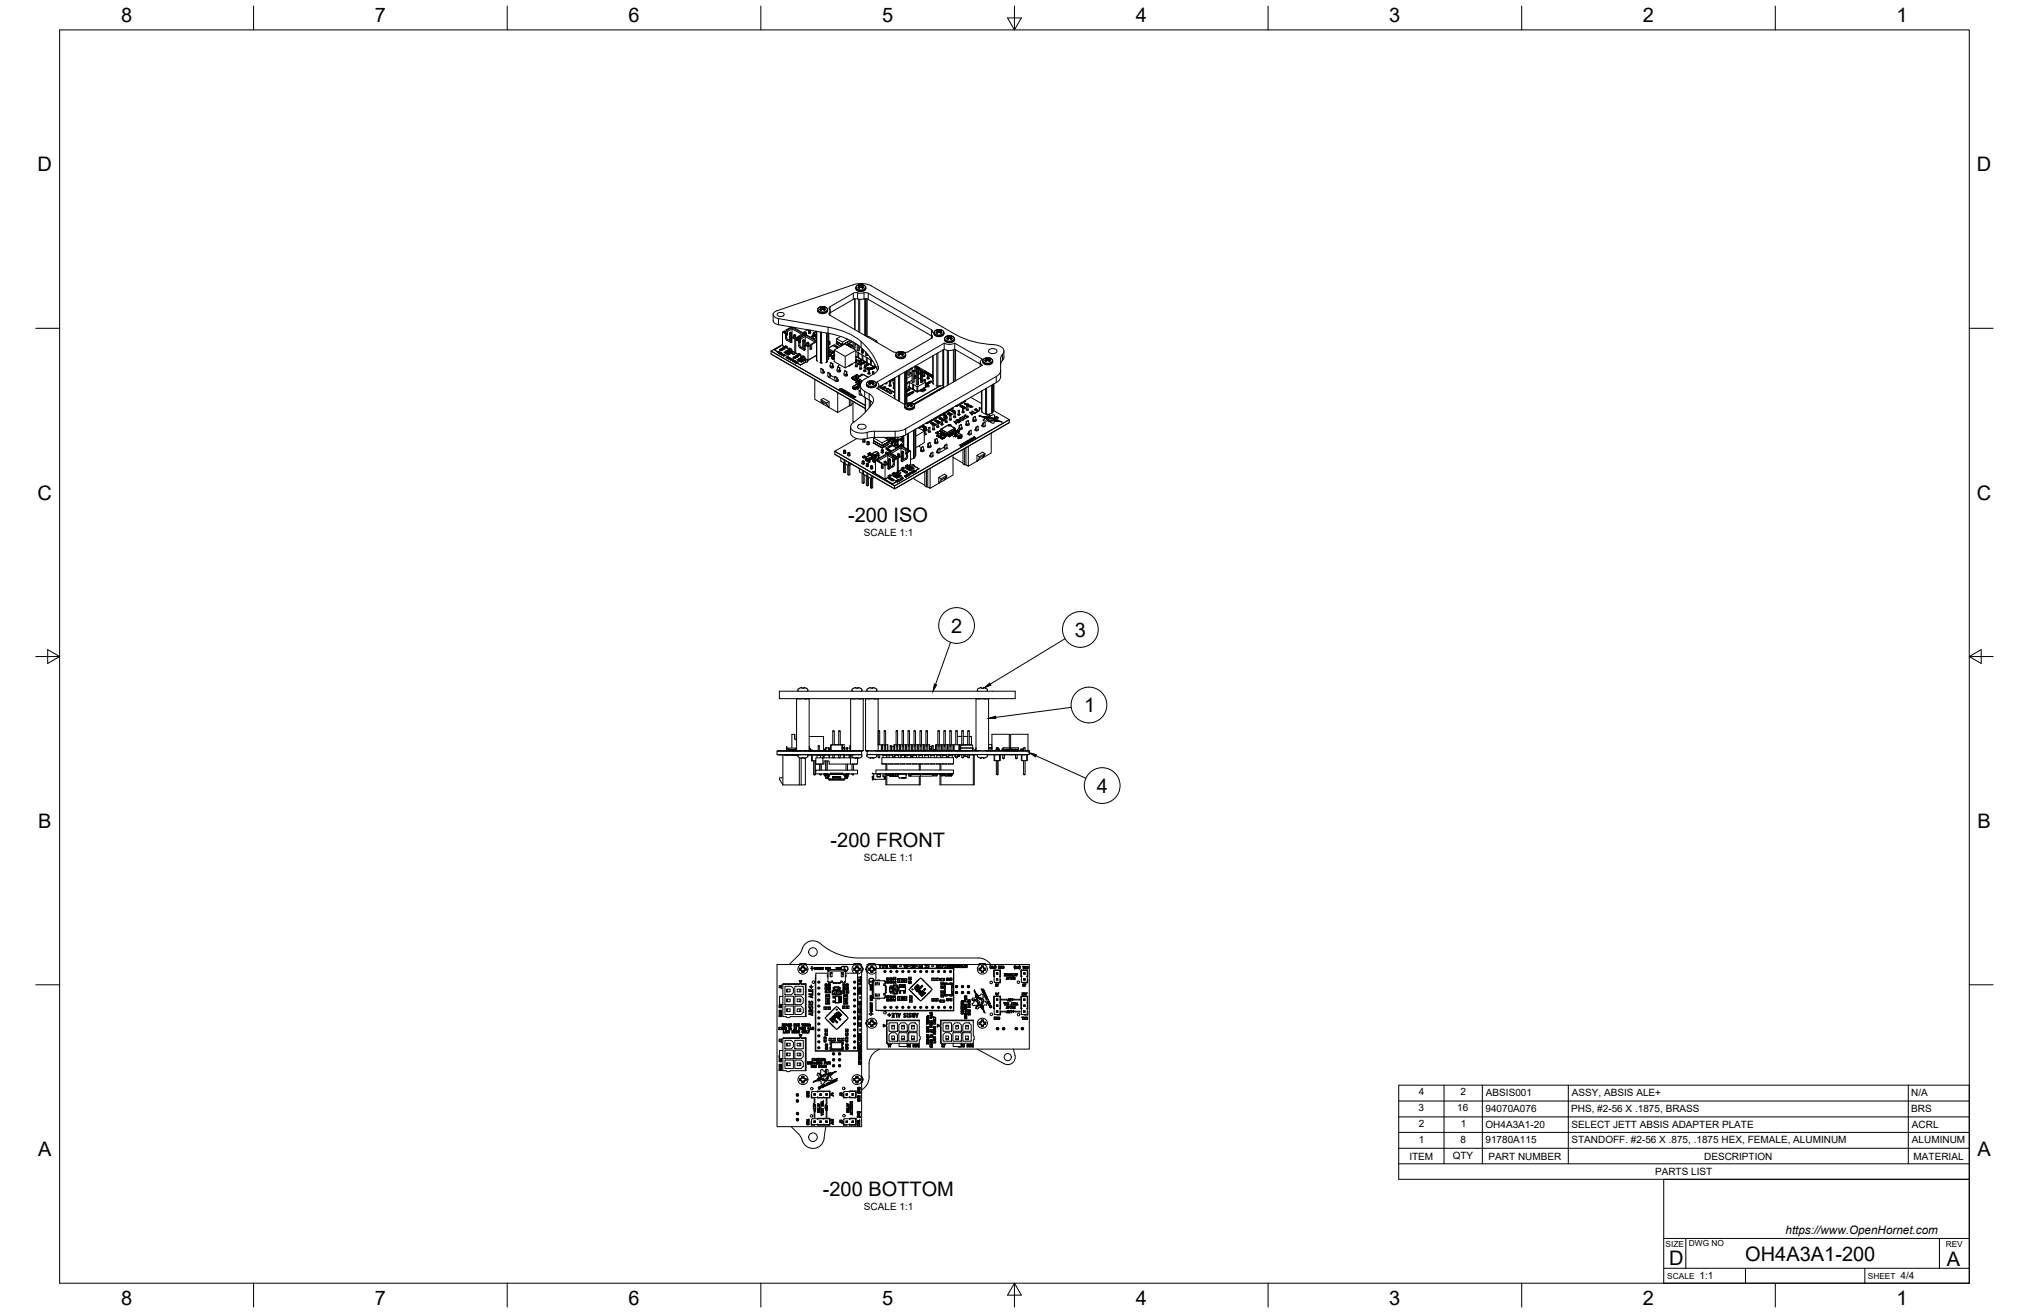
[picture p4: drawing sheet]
<svg xmlns="http://www.w3.org/2000/svg" width="864mm" height="559mm" viewBox="0 0 864 559" stroke-linecap="round" stroke-linejoin="round" font-family="sans-serif">
<defs><g id="words">
<g font-size="8.5">
<text x="51.6" y="9.4">8</text>
<text x="159.5" y="9.4">7</text>
<text x="267.5" y="9.4">6</text>
<text x="375.4" y="9.3">5</text>
<text x="483.4" y="9.4">4</text>
<text x="591.3" y="9.4">3</text>
<text x="699.3" y="9.4">2</text>
<text x="807.2" y="9.4">1</text>
<text x="16" y="72.9">D</text>
<text x="841.4" y="72.9">D</text>
<text x="16" y="212.6">C</text>
<text x="841.4" y="212.6">C</text>
<text x="361" y="222.1">-200 ISO</text>
<text x="404.9" y="269.3">2</text>
<text x="457.5" y="270.9">3</text>
<text x="461.4" y="303.1">1</text>
<text x="466.9" y="337.4">4</text>
<text x="16.2" y="352.3">B</text>
<text x="841.7" y="352.3">B</text>
<text x="353.5" y="360.4">-200 FRONT</text>
<text x="16.2" y="492">A</text>
<text x="841.7" y="492">A</text>
<text x="350.2" y="509">-200 BOTTOM</text>
<text x="710.4" y="538.4">D</text>
<text x="742.8" y="536.7">OH4A3A1-200</text>
<text x="828.7" y="538.8">A</text>
<text x="51.6" y="555.5">8</text>
<text x="159.5" y="555.5">7</text>
<text x="267.5" y="555.5">6</text>
<text x="375.4" y="555.4">5</text>
<text x="483.4" y="555.5">4</text>
<text x="591.3" y="555.5">3</text>
<text x="699.3" y="555.5">2</text>
<text x="807.2" y="555.5">1</text>
</g>
<text font-size="5" x="760" y="525.2">https://www.OpenHornet.com</text>
<g font-size="4.3">
<text x="367.7" y="228.3">SCALE 1:1</text>
<text x="367.7" y="366.5">SCALE 1:1</text>
<text x="603.9" y="466.2">4</text>
<text x="621.6" y="466.2">2</text>
<text x="632.5" y="466.5">ABSIS001</text>
<text x="669" y="466.5">ASSY, ABSIS ALE+</text>
<text x="813.4" y="466.5">N/A</text>
<text x="603.8" y="472.9">3</text>
<text x="620.3" y="472.9">16</text>
<text x="632.3" y="473.2">94070A076</text>
<text x="668.7" y="473.2">PHS, #2-56 X .1875, BRASS</text>
<text x="813.5" y="473.2">BRS</text>
<text x="603.8" y="479.7">2</text>
<text x="621.7" y="479.7">1</text>
<text x="632.2" y="480">OH4A3A1-20</text>
<text x="668.8" y="480">SELECT JETT ABSIS ADAPTER PLATE</text>
<text x="813.8" y="480">ACRL</text>
<text x="603.9" y="486.3">1</text>
<text x="621.6" y="486.3">8</text>
<text x="632.3" y="486.5">91780A115</text>
<text x="668.8" y="486.6">STANDOFF. #2-56 X .875, .1875 HEX, FEMALE, ALUMINUM</text>
<text x="813.8" y="486.5">ALUMINUM</text>
<text x="599.9" y="493.5">ITEM</text>
<text x="618.3" y="493.4">QTY</text>
<text x="633.6" y="493.5">PART NUMBER</text>
<text x="725.3" y="493.5">DESCRIPTION</text>
<text x="814.5" y="493.5">MATERIAL</text>
<text x="704.4" y="500.1">PARTS LIST</text>
<text x="367.7" y="515.2">SCALE 1:1</text>
<text x="723.4" y="544.5">1:1</text>
<text x="809" y="544.5">4/4</text>
</g>
<g font-size="3.5">
<text x="708.9" y="530.9">SIZE</text>
<text x="718.9" y="530.5">DWG NO</text>
<text x="828.2" y="530.9">REV</text>
<text x="709.6" y="544.2">SCALE</text>
<text x="795" y="544.2">SHEET</text>
</g>
</g></defs>
<!-- layer: Visible -->
<g fill="none" stroke="#000" stroke-width=".43">
<path d="M329.1 133.8l.1 3 .5 .7 1 .5 21.8 3.8a25.5 25.5 0 0 1 21 15.9M330.9 133.4a1.77 1.77 0 0 1 2.9 .6 1.71 1.71 0 0 1-3-.3zM336.8 139.1l-2.2 1.3 .3 .2 2.2-1.3M337.7 139.3l4.6 2.7v-.3l.5 .3 .2-.4M348.2 131.2a2.7 2.7 0 0 1 3.9 .2l.1 .9-.4 .6-2 .6-1.6-.7-.2-.5zM349.2 131l-.4-.1 .6-.3 .2 1M349.2 131.3l-.3 .4 .5 .4M349.3 131h.1M349.3 131v.2M349.3 131.3h.1M349.3 131.1l.1 1M349.3 131.2v.1"/>
<path d="M349.4 130.6l.5 .1M349.6 131.6l.2 .1M349.6 131.6l-.2 .1M349.8 131.7h.1M349.9 130.7h.1M349.9 131.7l-.5 .4M349.9 131.6v.1M349.9 130.7h.5M349.9 131.6h.5M350.4 131.6v.1M350.4 131.7l.4 .4M350.4 130.7h.1"/>
<path d="M350.4 131.7h.1M350.6 131.6l-.2 .1M350.6 131.6l.2 .1M350.8 130.6l-.4 .1M350.9 131.1l-.1 1M350.9 131.2l.1 .1M351 131.3h.1M351 131l-.1 .2M351 131.3l.4 .4-.6 .4M351 131h.1M351 131h.4l-.6-.4-.2 1M353.3 134.2l26.9 15.5 1 .3 1.2-.2"/>
<path d="M353.3 133.1l10.2-5.8 5.4-.1 27.6 15.7M353.3 132.4v1.8M353.3 134.2l-.4-.5a2.19 2.19 0 0 0 0-2.7l10.6-6.3 5.4-.1 28 16.2a2.19 2.19 0 0 0 0 2.7l-.4 .5M363.8 127.2v13.1M364.6 121.7a2.7 2.7 0 0 1 3.8 .3l.1 .9-.3 .6-.8 .4-1.4 .2-1.6-.9-.1-.9zM365.5 121.6h.1M365.5 121.9l-.4 .5 .6 .3M365.5 121.9h.1M365.5 121.6l.1 .1M365.6 121.8l.1 .9M365.6 121.8l-.1 .1M365.6 121.7v.1"/>
<path d="M365.7 121.2l.2 1M365.7 121.2l-.6 .3 .4 .1M365.7 121.2l.4 .1M365.9 122.2l.2 .1M365.9 122.2l-.2 .1M366.1 122.3h.1M366.1 121.3h.1M366.1 122.3l-.4 .4M366.2 121.3h.4M366.2 122.3h.4M366.2 122.3h-.1M366.6 122.3h.1"/>
<path d="M366.7 121.3h-.1M366.7 122.3h.1M366.9 122.2l-.2 .1M366.9 122.2l.2 .1M367.1 121.2l-.2 1M367.1 121.2l.6 .4-.5 .1M367.1 121.2l-.4 .1M367.2 121.8l-.1 .9M367.2 121.7v.1M367.2 121.8l.5 .6-.6 .3-.4-.4M369 127.2v16.1M328.2 149.4v1.3l40.1 23.2-40.1-23.2"/>
<path d="M329.5 148.9h.1M330.8 150l.8-.4 .3 .2-.6 .5-.1-.4zM331.5 150.4h.1M331.6 150l.2-.2-.2-.1-.3 .1 .3 .2M331.9 148.8l.9 .3-.6 .1zM332 149.1l.1-.3 .6 .3-.3 .1M332 149.1l.4 .1M332.1 150.4h-.4l.2 .3-.4-.2M332.2 150.4h.1M332.2 150.8l.3 .2M332.2 150.8h.1M332.2 150l-.7 .4"/>
<path d="M332.3 150h.1M332.3 147.3l-2.8 1.6M332.3 147.3h.1M332.3 147.3l-2.7 1.6 1.4 .8-1.5-.8M332.3 150l.4 .2M332.4 148.5l.7 .4-.4-.3 .9 .1M332.6 150.3l-.3-.2-.3 .1 .2 .1M332.7 151h.1M332.7 151.1l.5 .3M332.8 148.3l.5 .3-.9-.1M332.8 148.3l.8 .4M332.8 149.1h.1"/>
<path d="M332.9 150.4l-.7 .4M332.9 150.4l-.6 .4 .2 .2M333 147.1l5.2 3M333 147h.1M333.1 151l.4-.1zM333.1 141.3l.8-.5 .3 .2-.6 .3 1 .6-.3 .1M333.1 146.6l-4.9 2.8 40.1 23.2M333.5 148.3l-.4-.2 .5-.2 .6 .3-.4 .3 .2-.3-.5-.2v.3M333.6 148.6v.1M333.7 150.8l-1 .2M333.7 150.8l-.5 .6M333.9 151l-.4 .6 1-.3"/>
<path d="M334 151l-.1 .3h.6M334.2 141.6l.2-.1v.3M334.2 141l.2 .5M334.2 150.4l.6-.2-1.1-.3 .5 .5M334.3 142.3l.3 2.2 2.2 1.3 .2-.3-2.1-1.5-.1-1.7 .3 .2M334.4 147.7l.8 .6M334.5 149.5l-.2 .1M334.6 152.1l.5-.3 .5 .2a.57 .57 0 0 1-.5 .4 .57 .57 0 0 1-.5-.3zM334.6 140.4l.2 1.7M334.7 152.1l.8-.1-.5 .3zM334.7 149.5l-.3 .2 .6 .4-.7-.6M334.7 149.5l.7 .3z"/>
<path d="M334.8 142.1l-.5 .2v-.3l-1.2-.7v5.7l1.2 .8v-.7l.9 .5v.7l.9 .5M334.8 142.1l.1 .2-.5 .3M334.8 149.4h-.3M334.8 147.4l-.5 .4M334.8 142.7l.3-.2v-1.4l2-1.2v3.6M334.9 140.6l.2 .5M335.1 149.1l1 .3-.7 .2-.4-.3zM335.3 150.4l-.5 .3M335.3 150.4v.5h.5l-.5 .1-.2-.5-.3 .2M335.4 152.5l.6-.4-.5 .5 1-.2-.8 .4zM335.9 150l.7 .4M335.9 149.4h.1"/>
<path d="M335.9 150l.2 .2-.7 .1 .8 .3M336 144.9v-3.1l.4 .2 .5-.2v3.6M336.1 141.5h.6zM336.1 141.5l-.1 .3M336.3 149.9h.1M336.4 141.7v3.4M336.5 149.7l-.2 .1M336.5 150.5h-.6l.3 .1M336.5 153.3h.1M336.6 148.4l-.5 .4v-.7l.9 .6v.6l1.3 .8 .4-.3M336.6 149.7l.3 .2M336.7 141.5l.2 .3"/>
<path d="M336.9 149.9l-.1 .4 .4-.2-.1-.3-.6-.2-.2 .3M337 153.1h.5zM337 143.9l.3-.5 1 .6M337 143.6l1.3 .7 .9-.5M337 144.3l-.1 .1M337 143.8l-.1 .1M337 143.9v1.6M337.1 152.7l-.5-.2-.5 .5M337.1 152.7l-1 .3M337.4 153.3l.2-.2-.3-.2-.8 .4h.9M337.4 153.6v.2M337.4 150.4l.5-.1 .4 .4-.7 .2-.4-.2z"/>
<path d="M337.5 153.7l-.1 .1M337.5 153.9h.3M337.6 153.8l.9-.3-.7 .4M337.6 152.1l1 .3-.7 .2zM337.7 152.1l.7 .3-.3 .1zM337.8 142.8v.9M337.9 142.5h.6zM337.9 153.3l-.5 .3M337.9 142.5l-.1 .3M337.9 153.3l-.4 .4M338.1 151.8l.8 .5-.5-.4 .9 .1M338.1 151.8l.9 .1-.4-.4 .7 .5"/>
<path d="M338.2 142.7v.3l-.4-.2M338.3 144l.6-.3 .3 .6M338.3 144.3v5.8M338.5 142.5l.2 .3M338.5 154.4l.4 .2M338.6 152.4h.1M338.6 153.7l-.4 .5M338.6 153.7l.5 .2-.9 .3M338.6 150.3l5.3 3M338.6 150.3h.1M338.7 143.8v-1l-.5 .2v1M338.7 144.5l.9-.4 .2 .1-.5 .3 .9 .6-.2 .2"/>
<path d="M338.7 149.9l-.5 .2M338.7 150.2l-.1 .1M339 154.1v.5M339 151.3h.6l.3 .3-.4 .2 .1-.4-.5-.1 .3 .2-.2 .1zM339 154.1l.1 .5-.6-.1M339.1 154.1l.6 .2-.5-.2M339.2 154.1l-.1 .1M339.3 153.1l1 .3-.5 .2zM339.3 151.9v.1M339.5 154.7l1.2 .7M339.8 152.7v.2M339.8 144.9l.2-.1v.2"/>
<path d="M339.8 144.2l.2 .6M339.9 143.4l-.3-.1-.2 .3v.6M340 145.6v-.3l-1.3-.8v5.8l1.3 .7v-.7l.9 .6v.6M340 145.5l.2 2.3 2 1.2M340 152.7h-.2M340.2 153.8l.5-.2 .5 .6zM340.2 152.7l.7 .3-.9-.2 .4 .5-.6-.3M340.2 145.1l.2 .2M340.3 143.7v1.4M340.3 152.6h-.3M340.4 145.3l-.4 .3M340.4 145.3l.2 .2-.6 .3"/>
<path d="M340.4 150.6l-.4 .4 .9 .5M340.4 145.9l.3-.1v-1.5l2.1-1.1v3.6M340.5 146.9l.4 .8 1.7 1M340.6 143.8l.1 .5M340.6 152.3l1 .3-.5 .2-.6-.3zM340.7 152.4v.1M340.7 152.4l.7 .2M340.7 155.4h.1M340.7 145.8l-.3-.2v1.3M340.9 151.5l.8 .5M340.9 152.3h.1M340.9 152.3l-.2 .1"/>
<path d="M341 152.3l.4 .2M341 153.4l.7 .5M341.2 142.3l-4.1-2.4v-.6l4.7 2.7-2.2 1.3M341.4 153.2l.8 .4-.8 .1 .3 .1M341.4 152.5v.1M341.4 153.1l.2 .3h-.6M341.6 148.1v-3.1l.5 .3 .4-.3v3.7M341.7 153.8v.1M341.8 152l.8 .5M341.8 144.8h.6zM341.8 144.8l-.2 .2M341.8 152.9l.9 .3-.4 .2 .3-.2-.6-.3-.3 .2z"/>
<path d="M342.1 144.9v3.5M342.3 141.7h.5M342.3 142.4v-.4l-2.4 1.4v.9M342.4 144.8l.1 .2M342.5 141.6l.7 .1M342.6 148.8l-.4 .2M342.6 146.9l1.3 .7 .9-.5M342.6 147.6h-.1M342.6 147.1h.1M342.8 142.5l-2.2 1.3-.3-.1 2.5-1.5 4.7 2.8M342.8 142.2l.4-.5v.8M342.8 154.1h.1"/>
<path d="M342.8 154.1a.48 .48 0 0 1 .5-.6 .48 .48 0 0 1 .5 .4l-.9 .2M342.9 154.1l-2.2 1.2-1.2-.6M342.9 154.1l-2.1 1.3M343.4 146v.9M343.5 145.8h.6zM343.5 145.8l-.1 .2M343.9 145.9v.4l-.5-.3M343.9 140.4l-2.2 1.2M343.9 153.3h.1M343.9 147.6v5.7M344.1 141.6a.47 .47 0 0 0 .5 .3 .47 .47 0 0 0 .4-.3M344.1 141.8v-1.1l.5 .2v1"/>
<path d="M344.1 141.6h.1M344.1 145.8l.2 .2M344.3 147v-1l-.4 .3v.9M344.3 140.6l-.2 .1M344.5 140.5l.1 .4 .4-.2v1.1M344.7 140.5l.3 .2M344.8 148.3l.7 .2M344.8 148.5v-1.4l-.3-.2-.6 .3-1-.5-.4 .5 .1 1.6M344.8 148.5l.4 .2M344.8 140.6l-.2 .1M345 141.6h.1M345.5 146.7l-.3-.2-.2 .3v1.4"/>
<path d="M345.5 148.5l-.4 .2M345.9 143l.2 .2M346 142.9l.3 .2 .3-.6-.5 .8M346.1 142.4l1.4 .7M346.1 142.7l-.7 .5M346.1 142.9l-.7 .4M346.1 142.7h.1M346.1 143.9h-.4M346.1 143.9l.4 .2M346.1 143.9l-.2 .1M346.2 141.8l-.1 .4M346.5 142.9l1 .6"/>
<path d="M346.6 144.1l.1 .4M346.6 142.5l-.5-.1-.1 .5M346.6 142.7l.9 .6M346.6 144.1l-.3 .2M346.7 141.9h.1M346.6 141.9h.1M346.7 144.5h.1M346.8 145.6l-4-2.4v-.7l4.6 2.7-2.2 1.3M347.2 141.2h.1M347.5 143.3l-.3 .5 .3 .3-.3-.3M347.5 144.1h.1M347.5 151.2l-3.6 2.1-1.3-.7v-.7l-.9-.5v.6l.5-.3"/>
<path d="M347.5 145.5l-2 1.2v1.8M347.5 141.4l-.3-.2-1 .6M347.5 141v12.4l.5 .4M347.5 151.3l-3.5 2M348.9 154.3l1.2 .2M349.4 156.8l.8 .5M350.3 157.2l-.9-.4v1.5M350.6 158.1l.2 .1a.7 .7 0 0 1-.6 .7 .7 .7 0 0 1-.7-.5M350.6 158.1l.3 .3M350.6 158.8l-.3-1.6-.1 1.7M352.3 153.8l-.9 .5M352.4 158.6l.8 .4"/>
<path d="M352.7 148.4l2 1.2M352.7 149v.6M352.7 145.6v1.1l.5-.4M352.7 145.4l.1 .3 .4-.3v1.1M352.7 145.2l.5 .2M352.7 141.9l-.1 11.2M352.7 150l.2 .1M352.8 151.1l.3 .6zM352.9 150.1v.6M352.9 150.7l-.2 .1M352.9 150.1h-.2M352.9 150.7h.1"/>
<path d="M352.9 149.1l.3 .2M352.9 149.7h.3M352.9 151h.1M352.9 151l-.1 .1M353 151l.3 .2M353 145.3l-.2 .1M353.2 149.3l1 .6v.6l-1-.6zM353.2 146.3h.1M353.3 159l-.9-.4v1.5M353.3 151.2v.1M353.3 155.6l.8 .5M353.3 151.6h.1"/>
<path d="M353.3 151.3v.3M353.3 151.6l-.2 .1M353.4 150.8l.3 .6M353.4 150.8h.1M353.4 150.8l-.4 .2M353.5 150.7h.1M353.5 150.7l-.1 .1M353.5 150.7l.4 .2-.2 .5M353.6 159.8l1.7 1M353.6 154.4l.8 .5M353.6 151.5v.1M353.7 151.4h.1"/>
<path d="M353.7 151.4l-.4 .2M354 152.5h.1M354 152.1v.4M354 152.1h.1M354 152.5l.2 .1M354.1 151.7l.3-.2 .5 .3zM354.2 152.7l.2 .1zM354.2 152.2v.3M354.2 152.2h.1M354.2 152.5l.4 .3M354.3 152.7h.1M354.4 151.9h.1"/>
<path d="M354.4 151.9l-.4 .2M354.4 151.9l.1 .1M354.5 156.5v-1.7l-.4 1.8M354.5 154.8l-.9-.4-.3 1.7M354.5 152l-.3 .2M354.5 152l.4 .2M354.5 155.8l.2 .2a.71 .71 0 0 1-.6 .6 .71 .71 0 0 1-.7-.5M354.5 155.8l.3 .3M354.5 152l-.3 .2v.4M354.6 147l1.9 1.1-1.9-1.1 .5-.3 1 .7M354.6 147l-1.9 1.1M354.6 147h.1"/>
<path d="M354.6 152.8l.1 .1M354.7 149.7l.4-.2zM354.7 150.1l.4-.3zM354.7 152.1h.2M354.7 149.6l-.5 .3M354.8 152.2h.1M354.9 152.1l-.1 .1M354.9 152.2l-.3 .6M354.9 152.2h.1M354.9 152.2l-.2 .7 .4-.2M355.1 149l4.6 2.7v4.9l-4.6-2.7zM355.1 149l4.5-2.6 4.7 2.7v4.9l-4.6 2.6"/>
<path d="M355.1 149.4l-.9 .5 .5-.3M355.1 149.9l-.9 .6v-.6v.6M355.1 151.1l-.3 .1 .3 .3-.7-.1 .7 .3M355.1 151.1h.1M355.1 150.6l-.4 .1 .4 .1M356 145.3l2.6 1.5zM356 145.3l.1 .9 .4 .3M356 145.3l.1-1.1 2.5 1.4v1.4M356.1 146.2l-.2 .1M356.1 147.3l1 .5M356.2 146.3h-.3M356.3 157.4l.8 .4"/>
<path d="M356.5 145.7v.9M356.5 146.6l1.3 .8M356.6 156.1l.8 .5M356.6 145.6l-.1 .1M357 155.5h.1M357.5 158.2v-1.7l-.4 1.8M357.5 156.5l-.9-.4-.3 1.7M357.8 157.8l-.3-.3 .2 .2a.71 .71 0 0 1-.6 .6 .71 .71 0 0 1-.8-.4M357.8 143.2l-1.7 1M358 146.6v.7M358 146.5v.8M358 146.4v.2"/>
<path d="M359.2 159.1l.8 .4M359.5 157.8l.8 .5M360 159.5l.4-1.3v1.8M360 159.5v.5M360.4 146.7v.1M360.4 146.7h.1M360.4 158.2l-.9-.4-.3 1.7M360.7 146.9v.1M360.7 146.9h.1M360.8 159.6l-.3-.3 .2 .1a.71 .71 0 0 1-.6 .7 .71 .71 0 0 1-.8-.5M360.8 144.3l-2.2 1.3M361.2 146.2l-.8 .5"/>
<path d="M361.2 146.2h.1M361.3 146.2l.2 .2M361.3 146.3l1.1-.7-2.1 1.1M361.4 155.7l1.3-.7zM361.5 146.4h.1M361.5 146.4l-.8 .5M361.5 146.4l.8 .5M361.5 146.4v.1M361.8 147.6h.1M361.9 144.9l-3.3 1.9 3.3-1.9M362.2 145v.6l-2 1.1M362.6 147l-.8 .6"/>
<path d="M362.7 147h.1M362.7 147l-.3-.1-.9 .6M362.7 147v.5M363.1 145.5v2.6l.4 .2 .5-.2v-2.1M363.1 147.3l-1 .5M363.5 145.8v2.5M363.9 159.9v.3M363.9 159.9l.2 .1M363.9 159.9h.1M364.2 154.2v1.9M364.2 155.6l-.1 .1a.36 .36 0 0 0 .4 .4 .36 .36 0 0 0 .2-.5M364.2 155.6l-.2 .2"/>
<path d="M364.3 153.4l.2 .1M364.3 153.5h.1M364.3 149.5l7.2 4.2M364.3 151.7l8.2 4.8 .4-.2M364.3 151.8v.5M364.3 152v.1M364.3 149.1l-4.6 2.6M364.3 153.6h.1M364.3 153.9h.1M364.4 153l-.1 .1M364.4 154l-.1 .1M364.4 154l.2 .1z"/>
<path d="M364.4 153.2l.2 .1zM364.4 153.5l.1 .1M364.5 152.9l.4 .5-.6-.2M364.5 146.4l-.5 .3M364.6 154l-.1 .3-.2-.3M364.7 159.4l-.8 .5M364.7 154.2v1.9M364.7 159.4h.1M364.7 155.6l.3 .2M364.7 159.4l.2 .1M364.8 146.6v2.5l.5 .3 .5-.3v-1.8M364.9 159.5l-.8 .5 1 .6"/>
<path d="M364.9 159.5l1 .6M365 154.9h.1M365 154.9l.4-.2 .5 .3M365 154.9l.3 .2M365.1 150v2.1M365.1 154.9h.1M365.3 153.3l.2 .7-.3-.6-.9 .5M365.3 147v2.4M365.3 155h.1M365.3 154.8h.1M365.3 153.3l-1 .4 .2-.1M365.3 154.8l-.1 .1"/>
<path d="M365.3 154.8l.2 .1M365.5 154.6h.1M365.4 154.6l.8 .3M365.5 154.9h-.3M365.5 150.2v2.1l1.8 .8M365.5 152.1l-1.2-.5 8.2 4.8 .4-.2M365.5 154.6l.4-.3 .3 .6M365.5 154.9h.1M365.5 155h.2zM365.7 155h.1M365.8 153.7h.1M365.8 153.7l.2 .1"/>
<path d="M365.8 156.8l.1-.1a.36 .36 0 0 0 .4 .5 .36 .36 0 0 0 .2-.6l.3 .2M365.8 154.7h.3zM365.9 155l-.6 .1M365.9 153.6h.1M366 153.6l-.2 .1M366 153.6l.1 .1M366 155.2v1.9M366.1 153.1l.8 .3-.5 .2zM366.1 153.7l-.1 .1M366.1 153.7h.1M366.2 155l.1 .3 .1-.3M366.2 155l.2 .1z"/>
<path d="M366.2 153.4h.5l-.4-.2-.1 .2M366.3 153.7l-.8-.2 .5 .4M366.3 153.8l-.3 .1M366.3 153.7v.1M366.5 155.2v1.9M366.5 159.7h.1M366.6 159.7v.1M366.6 148.1v2l.5 .3 .5-.3v-1.2M366.7 159.6l-.2 .1M366.7 159.6l.2 .1M366.7 154.6h.1M366.7 154.6l.3 .1"/>
<path d="M366.7 155.1l-.3-.8 .2 .8M366.8 155.1h-.2M366.8 154.6h.1M366.8 154.6l.2 .1M366.9 153.4h.1M366.9 151.1v2M366.9 154.4h.1M367 154.4l-.3 .1M367 154.7h.1M367 154.5h.1M367 154.5h-.2M367 154.5h.2"/>
<path d="M367 159.3l-.5 .1M367 154.4l.6 .3h-.6M367.1 148.5v1.9M367.1 153.5l-1.1 .5M367.2 154.6l-.2 .1M367.2 154.7v.1M367.2 154.8h.1M367.2 154.6h.1M367.2 159.4l-.5 .1M367.3 154.7h-.1M367.3 154.7h.1M367.3 151.3v2.1l1.8 .8"/>
<path d="M367.3 154.2l.9 .2-.5 .2zM367.4 154.7h.1M367.4 154.7l-.1 .1M367.4 159.3v.1M367.6 154h-.1M367.6 157.9l.1-.1a.36 .36 0 0 0 .4 .4 .36 .36 0 0 0 .2-.5l.3 .2M367.8 154.4l-.4-.2 .6 .2-.2 .1M367.8 156.2v2M367.9 156.1l.2 .3 .1-.3M368 156.1h.2zM368 155.4l.5 .5 .5-.3-.6 .4-.4-.6M368.2 154.4h.1"/>
<path d="M368.3 156.2v2M368.4 149.8v1.4l.5 .2 .4-.6M368.7 155.1l.8 .2zM368.7 152.1v2.1M368.7 156.7l.5 .5 .4-.2-.5 .3zM368.9 150.3v1.1M369.1 152.3v2.1l1.8 .8M369.2 143.4l.5-.3 3.3 1.9 .3 .5M369.4 158.9v-.1a.36 .36 0 0 0 .4 .4 .36 .36 0 0 0 .3-.5l.2 .2M369.4 156.7h.3zM369.5 156.4l.4 .4M369.5 156.4l-.5 .2 .8 .3"/>
<path d="M369.6 157.3v1.9M369.6 155.2v.1M369.6 155.3l-.7-.5-.3 .2 .4 .4 .6-.1M369.7 157.2l-.5 .1M369.7 157.1l.3 .1zM369.9 156.8l-.1 .1M370 157.1l-.1 .3-.2-.2M370.1 157.3v1.9M370.1 156.8l-.9 .5M370.1 156.8l-.4 .4M370.2 151.9l.4 .5M370.3 156.4l.3 .8z"/>
<path d="M370.5 153.1v2.1M370.6 156.8h.1M370.8 156.6l-.2 .3 .7 .1-.5-.4M370.8 156.7h.1M370.8 156.7v.2M370.8 156.9h.1M370.9 156.7v.2M370.9 153.4v2l1.8 .9M371.1 157.2l1.1-.6zM371.2 156.4l.6 .2zM371.4 158.3v1.1M371.4 156.2l.6 .4-.7 .1-.2-.2 .2-.2"/>
<path d="M371.5 158.2l.2 .2 .1-.2M371.5 158.1l.3 .1zM371.8 158.2h.1M371.9 158.3v.8M372.3 155.1v1.2M372.7 155.8l.1 .3M373 145l-.5 .3M373.1 145.6l.2 .2M373.8 155.8v1l-.7 1.5-5.1 3.1M382.4 149.8l-1 .7-.1 1.1 .6 .7 1.3 .4 1.5-.3 .7-.7-.1-1.2-1-.7M382.4 149.8h1.9M382.5 150.2h.1"/>
<path d="M382.5 150.5l-.4 .4 .3 .3 .7-.3M382.5 150.5h.1M382.5 150.2l.1 .1M382.6 150.3l.1 1M382.6 150.4l-.1 .1M382.6 150.3h.1M382.7 149.8l.1 1M382.7 149.8l-.6 .3 .4 .1M382.7 149.8l.6 .1M382.8 150.8l.2 .1M382.9 150.8l-.2 .1M383 150.9h.1"/>
<path d="M383.3 149.9h.1M383.6 150.8v.1M383.6 150.8l-.5 .1M383.6 149.8l-.2 .1M383.6 149.9h.1M383.7 150.9h.1M383.9 150.8l.2 .1M384 149.8l-.3 1.1M384.1 149.8l.5 .3-.3 .1M384.1 149.8h-.5M384.1 150.3l-.1 1M384.1 150.3h.1"/>
<path d="M384.1 150.4l.1 .1M384.2 150.2l-.1 .1M384.2 150.5h.1M384.2 150.5l.4 .4-.3 .3-.7-.3M384.2 150.2h.1M386 157.9l.4 .3M386 157.8v13.8M386 157.8l.3 .3M386.9 157.3v2.4M387.3 157.1v2.4l-.4 .2-.5-.2v-1.9M387.6 156.9v.2M387.6 158.7v.2"/>
<path d="M387.6 158.7l.6 .5-.9-.5M387.7 158.9l.1 .1M388.1 156.6v.5M388.1 156.7l.2 .1M388.1 156.6l.1 .1a.46 .46 0 0 1-.3 .5 .46 .46 0 0 1-.5-.2M388.2 157.8l.5 .3 .4-.3v4.8l-.4 .2-.5-.2zM388.2 159.7l-2.2 1.3M388.4 157.7l.3 .1M388.7 158.1v4.7M388.9 157.7l-.7 .1M389.1 157.8h-.4v.3M389.1 159.9l.3-.3 .5 .6"/>
<path d="M389.1 157.9l.3-.2-.1 .4h.7M389.3 160l.4 .1zM389.4 156.2v2M389.4 156.1h.1M389.4 156.1l.2 .3 .2-.3M389.5 156.1h-.1M389.5 156.1h.3zM389.7 156.1h.1M389.8 155.6l7.2 4.1M389.9 156.3v.1M389.9 156.2v2M389.9 156.7l.1 .1"/>
<path d="M389.9 156.6l.2 .1M390 156.8v6.8l.4 .3 .5-.3v-4.8l-.5 .3-.2-.4M390 156.8l.4 .2v1.6M390 157.7v.1M390.2 158.7l-.2 .1 .4 .3v4.8M390.2 156.6l.2 .4 .5-.2v2h-.5M390.2 158.7h.5M390.2 156.6h.5M390.2 156.6l-.2 .2M390.4 156.6h.1M390.4 156.4v.1M390.4 156.3l.6 .2"/>
<path d="M390.4 156.8h.5M390.4 156.3v.1M390.5 156.5l.4 .1M390.9 157.1v.1M390.9 156.8l.5-.1-.4 .5M390.9 156.9l.3-.1zM390.9 158.9l.3-.2-.1 .5 .7-.1M391 156.5l-.1 .1M391.2 157.3v1.9M391.3 157.1l-.1 .1M391.3 157.1l.3 .1zM391.3 156.7h.1"/>
<path d="M391.5 157.1l-.1 .3-.2-.2M391.7 157.3v1.9M391.7 158.7l.1 .1M391.8 157.8l.4 .3v4.7M391.9 157.4l.3 .2M391.9 157.4l.1 .2M392 157.7l.2 .4 .5-.3v4.8l-.5 .2-.4-.2v-4.8M392 157.7h.5M392 157.7l-.2 .1M392.2 157.8h.5M393 158.4h.1M393 158.3v1.9"/>
<path d="M393 159.7l-.2 .1a.36 .36 0 0 0 .4 .5 .36 .36 0 0 0 .3-.6M393 159.8l-.3 .2M393 158.3v.1M393.1 158.2l.1 .2 .2-.2M393.1 158.1l.3 .1zM393.3 158.2h.1M393.3 158.2h.4l-.2 .1M393.5 158.4h.1M393.5 158.3v1.9M393.5 158.7v.1M393.5 159.8l.2 .2M393.5 158.7h.1"/>
<path d="M393.5 158l-.3 .1M393.5 157.9l.4 .3M393.9 158.2l-.5 .1M394.5 158.5l-.3-.2-.7 .4M394.5 158.5l-.9 .2 .3 .2-.4-.1M394.6 159.3h.1M394.6 159.3l.1 .1M394.7 159.3h.1M394.8 159.3v2M394.8 159.4h-.1M394.9 159.2h.1M394.9 159.2h-.1"/>
<path d="M394.9 159.2h.3zM395.1 158.8l-.7 .2 .2-.4-.4 .5 .9-.2M395.1 159.1h-.2M395.1 159.1h.1M395.1 158.9h.1M395.1 159.2l-.1 .3-.2-.3M395.1 159.1v.1M395.1 159.2h.1M395.3 159.3v2M395.4 159.8h.1M395.6 159.8h.1M395.9 159.5l-.5 .3"/>
<path d="M395.9 159.5l.4 .1M396 159.6h.1M396 159.8h.1M396 159.5l.2 .2M396 159.8h-.4M396.2 159.7h.1M396.4 159.6l-.4 .3-.6-.1M396.5 144l-10 5.7-1 .3-1.2-.2M396.5 142.2v1.8M397 160h-.2M397 151.4v11.8l.5 .4M398.7 140.4a2.32 2.32 0 0 1 3 .9v.9l-.5 .7-1.1 .4-1.4-.1-.9-.6-.3-.5 .2-1.1 1-.6"/>
<path d="M398.8 140.9l.1 1M398.9 141l-.5 .5 .5 .4M398.9 141l-.6-.3 .6-.3 .2 1M398.9 140.4l.5 .1M399.1 141.4l.2 .1M399.1 141.4l-.2 .1M399.3 141.5h.1M399.4 140.5h.1M399.4 141.5l-.5 .4M399.4 141.4v.1M399.4 140.5h.5M399.4 141.4h.5"/>
<path d="M399.9 141.4v.1M399.9 141.5l.4 .4M399.9 140.5h.1M400 141.5h-.1M400.1 141.4l-.2 .1M400.1 141.4l.2 .1M400.3 140.4l-.4 .1M400.4 140.9l-.1 1M400.4 141l.1 .1M400.5 141.1h.1M400.5 140.8l-.1 .2M400.5 141.1l.4 .4-.6 .4"/>
<path d="M400.5 140.8h.1M400.5 140.8h.4l-.6-.4-.2 1M401.5 148.9v16.2M401.9 148.7v-2.6l-28.8 16.6 .8 .7 .2 .7-1 1.1 11.8 6.8 1.3-.4M401.9 148.7l-27.8 16M401.9 146l2.6 .6 1.9-.6M401.9 148.6l2.6 .6 1.9-.6M402.3 143.5a2.66 2.66 0 0 1 3.8 .3l.1 .9-.3 .6-2 .6-1.1-.3-.7-.6-.1-.9zM403.3 143.4h.1M403.3 143.4v.1M403.3 143.5l-.4 .6 .5 .4 .4-.4M403.4 143.5l.1 1"/>
<path d="M403.4 143.5h.1M403.4 143l.2 1M403.4 143l.5 .1M403.4 143l-.5 .3 .4 .1M403.6 144l.2 .1M403.6 144l-.2 .1M403.8 144.1h.1M403.9 143.1h.2M404.1 144h.1M404.1 143.1h.1M404.1 144l-.3 .1M404.2 144l.2 .1"/>
<path d="M404.4 143.1h-.2M404.4 144v.1M404.4 144.1l.4 .4M404.4 144.1h.1M404.6 144l-.2 .1M404.6 144l.2 .1M404.8 143l-.4 .1M404.9 143.5h.1M404.9 143.5l.5 .6-.6 .4zM405 143.4l-.1 .1M405 143.4h.1M405 143.4l.4-.1-.6-.3-.2 1"/>
<path d="M406.4 148.7v-2.6l11.7 6.8M406.4 148.7l10.8 6.2M406.7 148.9v13.2M406.8 142.4l-35.8-20.7a10 10 0 0 0-7.7-.5l-32.7 11.1a1.59 1.59 0 0 0-1.5 1.6 1.59 1.59 0 0 0 1.7 1.5l21.7 3.9a25.5 25.5 0 0 1 21.2 16.5M406.8 142.4a35.6 35.6 0 0 0 16.1 4.3M417.2 154.2v1.8M418.1 155.4l-28.7 16.7M418.1 152.9l-.9 1 .2 .8 .7 .7M418.5 153a2.67 2.67 0 0 1 3.9 .2l.1 .8-.3 .6-.8 .5-1.4 .2-1.6-.9-.1-.8zM419.5 152.8h.1M419.5 153.1l-.4 .4 .6 .4M419.5 153.1h.1"/>
<path d="M419.5 152.8l.1 .1M419.6 152.9l.1 .9M419.6 152.9l-.1 .2M419.6 152.9h.1M419.7 152.4l.2 1M419.7 152.4l.4 .1M419.7 152.4l-.6 .3 .4 .1M419.9 153.4l.2 .1M419.9 153.4l-.2 .1M420.1 153.5h.1M420.1 152.4h.1M420.1 153.5l-.4 .4"/>
<path d="M420.1 152.5h.2M420.2 153.4l-.1 .1M420.4 153.4h-.3M420.4 153.4h.1M420.4 152.5h.1M420.4 153.4h.2M420.6 153.4l.1 .1M420.6 152.5h-.2M420.7 153.5l.4 .4M420.7 152.4h-.1M420.7 153.5h.1M420.9 153.4l-.2 .1"/>
<path d="M420.9 148.9a2.1 2.1 0 0 1 3.4 .7 2.08 2.08 0 0 1-3.6-.3zM420.9 153.4l.2 .1M421.1 152.4l-.2 1M421.1 152.4l-.4 .1M421.1 152.4l.6 .3-.4 .1M421.2 152.9l-.2 .9M421.2 152.9h.1M421.2 152.9v.2M421.2 152.8v.1M421.2 153.1h.1M421.3 153.1l.4 .4-.6 .4M421.3 152.8h-.1"/>
<path d="M422.9 146.7a4.1 4.1 0 0 1 4.4 2.7l-1.4 2.8v8.5l-.8 1.4-1 .7-39.1 22.5-3.3 .8-10.1 .1-2.5 .4M425.9 157.6l-.5 1.4-1.4 1.2-39 22.6-3.3 .7-11.1 .2a8.2 8.2 0 0 1-8-.8 1.88 1.88 0 0 1 .5-3M427.3 149.4v3l-1.1 1.6-.3 1.1M346.8 161.5v8.4l3.7 2.1M349.5 170.7l2.4 1.4 1 1.3-2.4-1.4zM349.5 170.1l2.4 1.4 1-.6M351.9 171.5v.6M352.4 160.1l3.5 2.1 1-.3-.4-.4M352.5 160.3l.3 .2M353.6 160.3l-.3-1.3-.1 1.5M355.3 160.3l.8 .4M356.1 160.7l.5 1.3"/>
<path d="M356.1 160.7v1.6M356.2 160.7l-.9-.4v1.5M356.6 167.1v8.5l-3.7-2.2v-2.5l-2.4-1.4-1 .6v.6M356.6 162.2h.1M356.8 162l-.6 .3-.7-.2M357.4 165.6l.8-.2-.5 .2M357.4 165.6h.2M357.8 165.9l.7-.3-.6 .3 .3 .2zM358.7 166.4v.1M358.9 166.6h.1M359 166.6h-.1M359 166.6h.3"/>
<path d="M359.2 166.1h.1M359.2 166.1h-.5v.3M359.3 166.6l.6-.3-.5 .3M359.3 166.1l-.7-.1-.2 .3 .3 .1M359.3 166.1h-.1M359.3 166.1h.1M359.4 166.9l.4 .2M359.4 166.6h-.5M359.4 166.9h.1M359.8 167.1h.1M360 166.5l-.6 .4M360 166.5l-.4 .4 .2 .1"/>
<path d="M360.2 167.2h.1M360.2 167.2l.3 .2-.5-.2M360.3 167h.5M360.4 167l-.2 .2M360.5 167.6h.1M360.6 167.5h.1M360.6 167.5l-.1 .1M360.7 167.5l.8-.2-.9 .3M360.8 167v.1M361 167v.1M361 167l-.6-.1-.4 .3M361 167.1h-.1"/>
<path d="M361.4 168.1h.1M361.5 169.9v2.8l-4.9 2.9M361.7 167.4l-.7 .4 .4 .3M361.7 167.4l-.5 .4 .2 .2M361.8 168.1v.1M361.8 168.2l.2 .1M361.9 168.4h.1M362 168.3h.1M362 168.3l.1 .1M362.2 170.3v2.2l-.7 .2M362.3 167.9l.2 .1M362.3 167.9l-.5 .2"/>
<path d="M362.3 167.8l-.6 .2 .3 .4M362.3 167.8l.3 .2M362.5 168h.1M362.5 160.7v.4l1.2 .6M362.5 160.7l1.2 .7M362.5 160.7h.1M362.6 168h.1M362.6 168h-.1M362.7 168.8l.4 .2M362.7 161.2h.1M362.7 160.8l.8-.5 1 .6M362.8 164.9l.2 .3"/>
<path d="M362.9 161.5l.3 .1M363 161.4h.1M363 165.1l.9 .7M363 164.9l.9 .7 .9-.5M363 165.1l.1 .2M363 164.9v.2M363 165h.1M363 164.8v.2M363 161.4l.3 .2M363 168.2l-.9 .3M363 168.2l.1 .1M363.1 170.8v8.5l.4 .3"/>
<path d="M363.1 171.8l-.9 .5M363.1 164.5l-.1 .4M363.1 165.3h.1M363.1 168.9v.1M363.1 168.3l-1 .2M363.1 164.4v.1M363.3 161.6h.1M363.3 165.6v.1M363.3 160.2l-.8 .5M363.4 160.2h.1M363.4 160.2l.2 .1M363.4 165.7h.1"/>
<path d="M363.4 168.4l-.6 .4 .3 .1M363.4 169.1h.1M363.4 168.4l-.7 .4M363.5 165.6l-.1 .1M363.7 165.7h-.2M363.7 161.7v.1M363.7 161.4l.2 .1M363.7 161.8l.2 .1M363.7 161.4h.1M363.9 160.2v.1M363.9 161.5h.1M363.9 165.8h.1"/>
<path d="M363.9 164.9v.1M363.9 161.5v.3M363.9 160.3l.1 .1M363.9 161.8v.1M363.9 168.8l.2 .1M363.9 168.7l-.6 .4 .4 .2-.3-.2 .5-.3M363.9 168.7l.2 .3M364.1 160.3h.1M364.1 160.3l.8 .5M364.1 168.9v.1M364.2 162.7l.2 .3M364.3 160.7l.3 .1"/>
<path d="M364.3 160.6l.4 .2M364.4 162.8v.2M364.6 160.9l-.9 .5M364.6 160.9h.1M364.6 160.9l.1 .1M364.6 160.8h.1M364.6 162.7l-.2 .1M364.7 161.6l.1 .1M364.7 162.7h-.1M364.7 162.9l-.3 .1M364.7 161.8v-.3l-.8 .4M364.7 161h.1"/>
<path d="M364.7 161.1h.1M364.8 162.8h-.1M364.8 161.7l-.6 1 .2 .1M364.8 165.3l-.9 .5-.8-.5M364.8 160.9l-.1 .6 1.9 1.1M364.8 161.7l.4 .1M364.8 165.3l.1 .2M364.9 160.8l-.1 .1M364.9 165.1v.2M364.9 165.1l-.1 .2M364.9 165.5l.2 .1M364.9 165.3h.5"/>
<path d="M365 163.3h.1M365 162.2l.5 .3M365.1 164.8h.1M365.1 164.8l-.3 .2M365.1 163.2v.2M365.1 161.9l-.4 .8M365.1 161.8l-.3 1M365.1 160.6h.1M365.1 161.8v.1M365.1 164.8l.1 .1M365.2 161.9l.9 .4M365.2 165l.2 .3"/>
<path d="M365.3 163.4v.1M365.4 165.3l-.3 .2M365.6 163.4l-.2 .1M365.7 163.3l-.1 .1M365.7 162.2l-.6 1 .2 .2M365.7 163.3l.4-1-.8 1.1M365.7 166.2l.5 .3M365.7 167.8l.4 .4h.8M365.9 163.8l.1 .5M365.9 164.7l-.7 .3M365.9 163.8l-.9-.5-1.9 1.2M365.9 162.8l.5 .2"/>
<path d="M365.9 160.1l-.8 .5M365.9 160.1h.1M366 164.4l-2.1 1.1v-.5M366 163.7l.2 2.9M366 164.4l-.1 .3M366 164.4l-.8 .5M366 160.1h.1M366.1 162.5l.5 .2M366.1 163.6l.1 .3M366.2 166.5l.8 1.9 3.3 2.1 1.1 1a2.65 2.65 0 0 0-1.4-3.9M366.2 166.4l-.5-.2v1.5M366.3 163.4l-.1 .1"/>
<path d="M366.5 167.6v.6M368 161.3a2.74 2.74 0 0 0-1.8 2.6 2.74 2.74 0 0 0 1.8 2.6l2 1.2M368.3 169.3v6.2M369.5 160.5l-2.1-1.2-2.6 1.6M369.6 162.5l.4 .1M369.6 163.3l.6 .4M369.9 162.2l-1 .7-.1 1.2 .9 .7 1.2 .3 1.2-.3 .8-.7-.1-1.2-1-.7M369.9 162.2h2M370 162.6h.1M370 162.9l-.4 .4M370 162.9h.1M370 162.6l.1 .1"/>
<path d="M370.1 162.7l.1 .9M370.1 162.7l-.1 .2M370.1 162.7h.1M370.2 162.2l.2 1M370.2 162.2l.4 .1M370.2 162.2l-.6 .3M370.4 163.2l.1 .1M370.4 163.2l-.2 .1M370.6 163.3h.1M370.6 162.2h.1M370.6 163.3l-.4 .4M370.6 162.3h.5"/>
<path d="M370.6 163.2h.5M370.6 163.2v.1M371.1 163.2v.1M371.1 163.3l.5 .4M371.1 162.2h.1M371.2 163.3h.1M371.4 163.2l-.2 .1M371.4 163.2l.2 .1M371.4 171.5a31.2 31.2 0 0 1-8.3 8.4M371.6 162.2l-.5 .1M371.6 162.2l-.2 1M371.6 162.2l.6 .3-.4 .1"/>
<path d="M371.6 162.7l-.1 .9M371.7 162.7h.1M371.7 162.7v.2M371.7 162.6v.1M371.7 162.9h.1M371.8 162.9l.4 .4-.6 .4M371.8 162.6h-.1M374.1 164v1.8M374.7 164.3l.6-.1-.4 .4-.4-.2M375.2 164h.5l-.9 1.1-.4-.6M375.3 165.3l.5-.3 .5 .4-.5 .2zM376 164.9l.5-.3 .4 .4z"/>
<path d="M376.4 164.5l.7 .5-.9 .7-1.2-.4 1.4-.8M376.6 163.2a.46 .46 0 0 0 .6 .2 .46 .46 0 0 0 .3-.5l-.2 .4M376.8 163.1v.2M377.3 162.9l.2 .2M378.3 162.3h-.1M378.3 167.1l1 .3-.2-.7 .5-.3 .9 .4-1.1-.2 .2 .7-.4 .3zM378.4 162.2l-.2 .1M378.6 165.7l-1.1-.2 .2 .7-.4 .2-1-.4 1.1 .3-.2-.7 .5-.3 .9 .4M378.6 162.5v1.9M378.6 163.9l-.2 .1a.36 .36 0 0 0 .4 .4 .36 .36 0 0 0 .3-.5M378.6 163.9l-.2 .2M378.7 162.3l.2 .3v-.3"/>
<path d="M378.7 162.3l.3 .1zM378.8 162h.1M378.9 161.9h.1M378.9 161.9l-.1 .1M379 161.9l.1 .3M379.1 162.5v1.9M379.1 163.9l.2 .2M379.1 161.8v.4M379.2 166.1l-1.6 .7 1.6-.7M379.3 161.8l.5-.1 .3 .4zM380 161.4l.6 .3zM380.2 162.9l.5-.2-.3 .4"/>
<path d="M380.2 165.1l.2-.2-.2 .4 .6 .2M380.2 162.9l.2 .3M380.4 163.1l.4 .4M380.4 161.1l.3 .2M380.4 163.5v1.9M380.4 163.4l.4 .2M380.7 163l-.2 .1M380.7 161.6l-.6-.3-.2 .2 .3 .3 .5-.1M380.7 168.3l-.3 .1h.3M380.7 160.8v8.9M380.7 161.1l-.2-.1 .2 .2M380.8 161.6h.1"/>
<path d="M380.8 163h-.1M385.3 172.1a2.7 2.7 0 0 1 3.8 .3l.2 .9-.4 .6-2.1 .6-1.6-.9-.2-.9zM386 163.2l1-.5v2.1l1.8 .8M386 166.3l.4 .1M386 168l.9 .3M386 168.2l.4 .4-.3-.5 .7 .2M386 166.6h.1M386 166.2l.4 .2M386.1 166.6v.1M386.1 166.7l-.1 .1M386.3 172l-.4-.1 .6-.3 .1 1M386.3 172h.1"/>
<path d="M386.3 172.3l-.4 .4 .6 .4M386.3 172l.1 .1M386.3 172.3h.1M386.3 165.6l.5 .2M386.4 172.1l.1 .9M386.4 172.1l-.1 .2M386.4 167.7l.6 .3M386.5 171.6h.4M386.6 172.6l.2 .1M386.6 172.6l-.2 .1M386.7 165.4l.7 .5-.4 .1 .2-.3-.5-.2M386.7 165.4l-.3 .2"/>
<path d="M386.7 165.5l-.2 .2h.2M386.7 165.7l.2 .1M386.8 166.3h.1M386.8 166.2l-.8-.4 .5 .3h-.5l.8 .2M386.8 172.7h.1M386.8 166.2h.1M386.8 167.5l-.4 .2M386.9 167.5l-.4 .3 .4 .1M386.9 171.6h.1M386.9 162.6h.1M386.9 172.7l-.4 .4M386.9 172.6h.1"/>
<path d="M386.9 171.6h.5M386.9 172.6h.5M387 167.4h.1M387 167.8l.1 .3 .5-.2-.5 .3-.2-.2M387 162.6h.1M387 162.5l-1 .6 .8-.5M387 163v.3M387 164.4l-.3 .3 3.8 2.1 1.9-1.1M387 164.5l-.2 .2 3.6 2.1 1.8-1.1M387.1 167.4h.1M387.4 172.6h.1M387.4 171.6h.1"/>
<path d="M387.5 172.7h.1M387.6 172.6l-.2 .1 .5 .4M387.7 172.6l.2 .1M387.7 167.3h.2M387.9 171.6h-.5M387.9 167.3h.5M387.9 172.1l-.1 .9M387.9 172.1l.1 .2M388 172.3h.1M388 172.3l.4 .4-.6 .4M388.1 171.6l1.3 .4M388.2 161.8l-1.2 .9 3.6 1.8"/>
<path d="M388.4 166.6h.4M388.4 166.6l-.1 .4h.6l-.1-.4M388.4 171.9l-.6-.3-.2 1M388.4 171.9l-.5 .2M388.5 167.3l-.4 .3-.7-.3 .5-.4-.4 .2 .2 .2M388.5 163.5v2.1M388.8 163.7v2.1l1.8 .8M389 171.9l12.5-7.2-12.4 7.2M389.1 160l.8 .2M389.4 160.4l-.3 .2M389.4 160.4l-.3 .3M389.7 160.9h-.6"/>
<path d="M390 160.8l-.9 .5M390.3 164.5v2.1M390.9 160.8l.9 .5M391.8 166.4l1 .4 .1-.3M392.3 166.2l-.5 .2M392.3 166.2l.4 .3M392.3 165.7h.1M392.5 166l.5-.3-.1 .2 .7 .2v.2zM392.7 161.8l1.2 .7v2.3l-3.3 1.8v-2.1l3.3-1.8M392.8 166.4l.1 .1M392.9 161.9h.1M393.2 162.1h.1"/>
<path d="M393.3 161.5h.6l-.2 .2 .3 .2h-.7zM393.4 165.5l.7 .5zM393.9 164.4l.4 .2-1.1 .6M393.9 164.5l.2 .2-.9 .5M393.9 163.4l.8 .3M394.1 163.2l.5-.3 .3 .6-.4-.1v-.3zM394.5 179.9v.1M394.5 161l.1-.1a.36 .36 0 0 0 .4 .4 .36 .36 0 0 0 .3-.5l.2 .2M394.6 164.1l.5-.1 .4 .4-.7 .3-.3-.3zM394.7 163.7l-.8-.1 .3 .5-.3-.4M394.8 179.7v.3M395.1 163.3v.1"/>
<path d="M395.3 163.3v.1M395.3 163.4l-.4 .2M395.3 163.3l-.4 .2M395.7 162.9l.1 .3-1-.4 .5-.3 .4 .4M395.8 162.3v.3M395.9 162.2h.4M395.9 162.6h.5M396 160.1v.1M396 160.2h.2M396 160.1h.1M396.1 160.1h.1M396.2 160.1v.1"/>
<path d="M396.3 162.2l.1 .3M396.4 179.9h.7l-.5-.1-.5 .3 .4 .3 .3-.2h-.3M396.4 160.3l.2 .2M396.4 162.5v.1M396.4 179.9l-.2 .2M396.5 160.3v.1M396.6 167.6l.3 .1M396.6 160.4h.1M396.6 178.6v.4M396.8 160.5h-.2M396.8 160l-.4 .3M396.9 160.7h.1"/>
<path d="M396.9 160.6h.1M397 160.6l-.1 .1M397 160.7h.1M397 160.1l-.4 .3M397 160.1h.1M397 160.6h.1M397 160.4l-.2 .1M397 160.3l-.2 .1M398 179.1l.2 .2M398.1 177.8v.3l-1.8 .9M398.3 179.1l-.1 .2M398.3 179.1l.2 .1-.3 .2"/>
<path d="M398.4 164.1l1.2 .2M398.4 177.6v.3M398.5 179.1l.1 .1M398.5 179.6l.6-.3-.2 .5M398.8 179l-.8 .1M398.9 180v1.9M398.9 178.9l-.1 .1M398.9 178.9l-.8-.1-.3 .4 .4 .1M398.9 179.9l.2 .2 .8-.6 .3 .2-.8 .4M399 179.8l-.1 .1M399 179.8l.3 .1zM399.2 166l.5 .1"/>
<path d="M399.3 179.1h.1M399.3 179.1l-.8 .5M399.3 179.1l-.3 .5 .7-.2-.8 .4M399.4 179.9l.7-.2zM399.4 180v1.9M399.8 178.1h.1M399.8 178.1h.5M399.8 178.1l.9-.2-.5-.2-.6 .4 .8 .1M399.9 176.8v.3l-1.8 .8M400.1 164.2l-12.6 7.3M400.1 164.3l-12.5 7.2M400.2 176.6v.3"/>
<path d="M400.3 178.5h.1M400.3 178.5l.6-.2-.1 .5M400.4 178.1v.1M400.7 178.9v2M400.7 178.8l.2 .2 .2-.2M400.8 178.8h-.1M400.8 178.8h.3zM401 178.1h.1M401 178.1l-.8 .4M401 178.8h.1M401.1 178.1h.1M401.1 178.1l-.2 .5 .6-.2-.8 .4"/>
<path d="M401.2 178.9l.7-.2-.7 .3M401.2 178.9v2M401.4 176.7v.1M401.5 163.9l-1.5 .4M401.6 176.7l.6-.1zM401.7 175.7v.4l-1.8 .8M401.7 178.5l-.6 .3M401.7 177.4l1.4-.1-1.4 .1M401.8 178.5l.1 .5-.7 .1M401.8 178.5h-.1M402 175.5v.4M402.1 177.7l.3-.1z"/>
<path d="M402.1 176.4l.1 .4h-.8M402.1 176.4l-.7 .3M402.2 177l.1 .2 .3-.1M402.2 176.9v.1M402.5 179.3l-.2 .1a.36 .36 0 0 0 .4 .5 .36 .36 0 0 0 .3-.6M402.5 178.2v-.3v1.9M402.5 179.4l-.3 .1M402.5 178h.1M402.5 177.5l-.7 .3M402.5 177.4l.1 .1M402.6 177.5l-.4 .5-.4-.2M402.6 177.7l.3 .1z"/>
<path d="M402.8 177.7l.4 .2-.5 .1-.1-.2M402.8 177.8h.1M402.8 176.8l-.6 .1M402.8 176.8l-.4 .2 .2 .1M403 177.9v1.9M403 179.4l.2 .1M403.5 174.7v.3l-1.8 .9M403.8 174.5v.3M403.9 176.2v-.4l-.6 .3 .6 .1M404 175.5l1.3 .8zM404 175.7l.2 .3-.2 .2-.9-.1 .8-.4M404 178.5l.1-.1a.36 .36 0 0 0 .4 .4 .36 .36 0 0 0 .3-.5l.2 .2"/>
<path d="M404.3 176.8v2M404.3 176.7l.2 .3 .2-.3M404.4 176.7l-.1 .1M404.4 176.7l.3 .1zM404.5 176.1l.3 .2-.4 .4-.6-.2 .6 .2M404.6 176.1h.1M404.6 176.1l.5 .3-.6 .3M404.6 176.7l.1 .1M404.8 176.8v2M404.9 175l.8-.5 .3 .2-.5 .4zM405.1 175l.7-.2zM405.3 173.8l.2 .1-10.8 6.3-.4-.2h.5l1.5-.8v-.4"/>
<path d="M405.6 173.9l-.3-.2v.3l-1.8 .8M405.6 173.9l-10.9 6.3M405.6 173.9h.1M405.8 177.5l.1-.2a.36 .36 0 0 0 .4 .5 .36 .36 0 0 0 .3-.6l.2 .3M406 179.3l2 .6-.6-.1-.5 .3 .2 .3h-.2zM406.1 175.8v2M406.1 175.6l-.6-.3 1.2-.2-.1 .2-.8 .1 .3 .2M406.2 175.7l.1 .2 .1-.2M406.2 175.7h.3zM406.4 179.5l.8 .3-.4 .2zM406.6 175.8v2M406.9 178.8l1.1-.3 1 .7-.6 .5z"/>
<path d="M407.1 172.6v.1M407.2 178.9l.9-.1-.5 .3zM407.2 173h.1M407.4 172.4v.3M407.6 176.4l.1-.1a.36 .36 0 0 0 .4 .4 .36 .36 0 0 0 .3-.5l.2 .2M407.8 179.2l.7-.3 .3 .3-.5 .3zM407.9 174.8v1.9M407.9 174.7l.2 .2 .2-.2M408 174.6l-.1 .1M408 174.6l.3 .1zM408.2 174.6l.1 .1M408.4 174.8v1.9"/>
<path d="M408.6 172.9l.3 .2M408.7 172.9v.1M408.8 172.9l.2 .2M408.8 172.9l.9-.2-.7-.1-.4 .4M409.1 177.7l-.7 .5 .5 .3 1.1-.2-.5 .5M409.1 177.6l-.4 .7 1.4-.1 .2 .2-.7 .5M409.2 172.9l-.3 .3M409.2 172.9l-.2 .2M409.2 171.4v.3M409.5 178.8l.1 .1M409.7 173.7v2M409.7 175.2l-.2 .1a.36 .36 0 0 0 .4 .4 .36 .36 0 0 0 .3-.5"/>
<path d="M409.7 175.2l-.3 .2M409.7 173.6l.2 .3 .2-.3M409.8 173.6l-.1 .1M409.8 173.6l.3 .1zM409.9 172.9l-.7 .4 .6-.2-.1 .5M409.9 172.9h.1M410 172.9h.1M410 172.9l-.2 .5 .6-.2M410 173.6l.1 .1M410.1 173.6l.6-.3 .3 .2-.8 .4M410.1 173.7l.8-.2zM410.2 173.7v2"/>
<path d="M410.2 175.2l.2 .2M410.4 173.2l-.7 .4M410.7 170.6l.2 .2-3.7 2.1-.2-.2h.4l1.5-.8v-.3M411 170.8l-.3-.3v.4l-1.8 .8M411 170.8l-3.8 2.2-.4-.2M411 170.8h.1M411.1 178.1l-1.6-.8 1.4 .9M411.1 178.1l-.2 .1M411.2 172.2l.3 .3zM411.2 179.4l.9-.4 .3 1.8M411.2 174.4l.1-.2a.36 .36 0 0 0 .4 .5 .36 .36 0 0 0 .3-.6l.2 .3M411.3 171.7h-.7v.3h.7l-.3-.1 .3-.2"/>
<path d="M411.5 172.7v1.9M411.5 172.5l.1 .1M411.6 172.6h-.1M411.6 172.6h.3zM411.7 177.1l.3 .3-.6 .4 .8-.3v-.4l-1.6 .1 .5-.7-.8 .5 .5 .3 .9-.1M411.8 172.2l-.3 .3M411.8 172.1h.1M411.8 172.5h.1M411.8 172.6l-.1 .2-.2-.2M411.8 171.9l.4 .2h-.4M411.9 172.7h.2M411.9 171.9l.5 .2-.4 .1"/>
<path d="M412 171.9h-.1M412 172.7v1.9M412 172.8h.1M412 172.2l-.2 .3M412.1 172.8h-.1M412.1 172.7v.1M412.1 179l-.8 .5M412.2 172.9l.8 .1M412.3 172.8l-.1 .1M412.9 175.4l1.8 .6h-.6l-.5 .3 .1 .3-1-1.1M412.9 175.4l-.2 .1M413 172.8l.4-.1-.5-.3 .3 .3h-.4l.1 .3-.6-.1"/>
<path d="M413 172.8v.2M413.1 175.7l.8 .2-.4 .2zM413.2 169.1l4.6 2.7M413.6 172.9l-.4 .4 .8-.2M413.6 172.9l-.6 .5 1.1-.2M414.1 173.2h.1M414.2 178.7l-.2 .2M414.2 177.7l.9-.4 .3 1.2M414.2 178.7l-.2 .4 .5 .3-.3-1.7v1.6M414.7 174.3v.1M415.1 177.3l-.8 .5M415.1 175.8l.7-.4-.7 .3-1.5-.7 1.6 .8"/>
<path d="M415.4 173.9l-.7 .4M415.4 173.9l.2 .1M415.4 178.8l-.1 .4-.6 .2M415.4 178.8l.1 .1M415.4 178.5l-.8 .5M415.4 178.5v.6M415.5 174l-.5 .3 .5 .3 .5-.2-.4 .3 .6 .3 .7-.2-.7 .4-1.5-.8M417.2 177.1l3.2 .8zM417.8 173.5l-.4 .2-.6-.2 .4 .3-.4 .3 .6-.2 .4 .3M417.8 173.7l-.3 .1 .3 .2M418.5 177.7l1.5 .5 .4 .7-.6 .4-1.1-.1-.3-.5 .7-.2 .1-.5zM418.6 177.6l-.1 .1"/>
<path d="M418.8 177.2l.9 .2 .5-.3-.1-.5h1l-.4 1zM419.3 179.7l-.8 .5M420.4 178.3h.4v.3zM420.6 178.6l.1 .1a.56 .56 0 0 0 .4 .7 .56 .56 0 0 0 .7-.4h.3M420.6 178.6l-.3-.2 .1-.3-3.8-1 .7-.1 3.6 .8 .4-1.2-.2 1.2h.9l.7 .4 1.5-.8-1.4 1 1.4 .4M421 179.3l.5-.2a.37 .37 0 0 0-.4-.4 .37 .37 0 0 0-.3 .6h.2M421.3 178.1h.1M421.4 176.9h.7l.5-.4 .6 .1 .3 .1-.3 .5 .5 .3-1 .5-1.3-.3zM421.6 179.3l1.3-.3 1.6 .3-.9-.1-.5 .3 .1 .5-.8 .2-.9-.5zM421.8 178.9l.7-.2zM422.1 177.9v.5l-.8-.3M422.1 177.9l-.8 .2"/>
<path d="M422.9 174.7l6.7 3.9-48.8 28.2M423 163.4v11.1l-.9 1.4-2.5 .4-1.8-1.1v-8.8M423 178.6l3.1 .9zM423.2 178.3l1.1-.9 .6 .5-.8 .3v.3l.7 .4zM424.2 178.8h.1M424.2 178.8h-.3l2.4 .6 .3 .3-3.9-1-.6 .3M429.5 179.9l-48.7 28.2-25.5-14.8M429.5 178.6h.1M355.3 192.1l25.5 14.7v1.2l-25.5-14.7zM355.3 192.1h.1M357.9 194.8v1.5l1.8 .8M359 191.8l.5-.3 .4 .3"/>
<path d="M359 191.8v1M359 196.9v4l.5 .3M359 192.6a.47 .47 0 0 0 .5 .4 .47 .47 0 0 0 .5-.4M359.1 192.7h-.1M359.3 191.6l.2 .2M359.3 195.7v1.4M359.5 197.1v4.1l.4-.3v-3.4M359.7 195.9v1.4l1.4 .8M359.7 191.6l-.2 .4-.5-.2M359.9 192.8v-1l-.4 .2v1M360 192.7h.1M360.8 193.7a.47 .47 0 0 0 .5 .4 .47 .47 0 0 0 .5-.4"/>
<path d="M360.8 192.8l.5-.3 .4 .3M360.8 192.8v1.1M360.8 198v4l.5 .2M361.1 192.7l.2 .1M361.1 196.7v1.4l1.4-.6M361.5 196.9v1.2M361.5 192.7l-.2 .4-.5-.3M361.7 193.9v-1.1l-.4 .3v1M361.7 198v4l-.4 .2v-4.1M362 181.6v2.6a4.7 4.7 0 0 0 5.8 2.7l1.3-.3M364.7 186.7l-9.4 5.3 25.5 14.8M365.2 181.1a2.1 2.1 0 0 1 3.4 .7 2.08 2.08 0 0 1-3.6-.4z"/>
<path d="M365.8 199.4v1.4l1.8 .9M366.9 196.3h.5M366.9 197.2a.47 .47 0 0 0 .5 .4 .47 .47 0 0 0 .5-.4v.1M367 197.2l-.1 .1M367.2 196.2h.4M367.2 187v1.1M367.3 194.3l.4 .2M367.4 196.3v.3l-.5-.3v1.1M367.4 196.3h.4M367.4 186.9l-.2 .1M367.5 186.9l.2 .1M367.7 194.5l-.2 .4"/>
<path d="M367.7 194.1l.5 .1M367.8 194.8l.3-.1-.2 .1M367.8 197.4v-1.1l-.4 .3v1M367.9 186.9l.3 .1M367.9 186.9l-.2 .4-.5-.3M368.1 194.5h.1M368.1 194.3l-.4-.2-.5 .3 .3 .5M368.1 194.5l-.6 .4M368.1 194.3l-.4 .2M368.2 188.1v-1.1l-.5 .3v1M368.2 187.9v.1M368.2 187.9a.47 .47 0 0 1-.5 .4 .47 .47 0 0 1-.4-.4"/>
<path d="M368.2 194.2l-.1 .3M368.2 194.2l-.1 .1M368.4 195.7l1 .6 .3-.2M368.4 194.8l-.1 .4M368.4 195.7h.1M368.4 194.7v.1M368.7 195.9l.5 .3M368.7 198.3v-.1a.47 .47 0 0 0 .5 .4 .47 .47 0 0 0 .4-.4l.1 .1M368.7 197.4l.5-.3 .4 .3M368.7 197.4v1M368.8 195.9l.3 .2M369 197.2l.2 .2"/>
<path d="M369 188.9a.47 .47 0 0 0 .5 .4 .47 .47 0 0 0 .5-.4M369 188.1l.5-.3 .5 .3M369 188.1v1M369 188.9v.1M369.2 196.4l.9 .5M369.3 187.9l.2 .2M369.3 196.3l.8 .6M369.3 196.3l-.1 .1M369.4 196.3h.1M369.4 195.3v.6l-1.1-.5M369.4 197.2l-.2 .4-.5-.2M369.6 195.1h.1"/>
<path d="M369.5 195.1h.1M369.6 193l-.2 .4 .4 .1M369.6 193l.3 .2M369.6 195.9l-.2 .4M369.6 195.7l.4-.1 .3 .6-.4 .1M369.6 198.4v-1l-.4 .2v1M369.7 187.9l-.2 .4-.5-.2M369.8 196.2l-.2-.5 .4 .7M369.8 196.2l.1 .1M369.9 188.9l.1 .1M370 189.1v-1l-.5 .2v1M370 192.7l.5 .2"/>
<path d="M370.2 193.5l.2-.2-.2 .2M370.3 196.2l-.3 .3M370.3 193.6h.1M370.4 193.2h.1M370.4 193.2l-.6 .3 .1-.3M370.4 193l-.5 .2M370.5 192.9l-.9 .1M370.5 192.9h.1M370.5 193.2h-.1M370.5 193.1v.1M370.5 192.9v.2M370.5 199.3a.47 .47 0 0 0 .5 .3 .47 .47 0 0 0 .4-.3"/>
<path d="M370.5 198.4h.5M370.5 199.3h.1M370.8 198.3l.6 .1M370.9 193.3l-.1 .4M371 195.1l-1 .6M371 193.2v.1M371 195l.1 .5 .3 .1M371 195.3l-.9 .6M371 195l.2 .5 .3-.2M371.2 198.3l-.2 .3-.5-.2v1.1M371.3 194.2h.1M371.3 194.8l-.3 .1"/>
<path d="M371.3 194.8l.2 .5M371.3 194.2l-1-.6-1.9 1.2M371.4 194.9v.1M371.4 194.2l.1 .4M371.4 199.3h.1M371.4 199.5v-1.1l-.4 .2v1M371.4 194.5l.6 .3 .3-.2M371.4 194.5l.3 .1M371.5 194.8l-2.1 1.2-1.1-.6 .1 .3M371.6 188.5l4 2.2-4-2.2M371.7 195.4l-.3 .3M371.7 196.1l-.1 .3 .3 .2"/>
<path d="M371.7 196.1l.4 .2M371.7 196.1l.6-.3 .3 .2-.5 .3M371.8 194.9l1 .4M371.8 187.5l3.7 2.2zM371.8 187.5l.1 .9 3.6 2.1M371.8 194.7h-.3M371.9 186.4l-.1 1.1M372 194.8h.1M372.2 193.6h.1M372.1 196.3l-.2 .3M372.1 193.6h.1M372.2 195.8l.3 .2"/>
<path d="M372.2 194.4l-.2 .4M372.3 186.1l-.4 .3 3.6 2.1M372.4 196.5l-.1 .4 .3 .1M372.4 196.5l.2 .1M372.5 194.8l-.3-.6 .4 .7M372.5 196.3l-.6 .3M372.5 196.3h.1M372.5 194.1h.1M372.5 194.1l-.3 .1M372.5 196.4l-.2 .2M372.6 197.8v.2M372.6 194.1l.1 .1"/>
<path d="M372.6 196.2l-.1 .1M372.6 197.8h.1M372.6 194.2l.1 .3M372.6 196.4l-.2 .1M372.6 195.9v5.7M372.7 194.5l.2 .2-.4 .1M372.9 194.7l-.3 .3M372.9 192.1h.1M373.4 195.4h.1M373.5 193.6l-.9 .6M373.6 195l.2 .2M373.9 192.7h.1"/>
<path d="M373.9 193.3l-.4 .1M373.9 193.3l.1 .4M373.9 192.7l-1-.6-1.9 1.2M374 193.4v.1M374 192.7l.1 .4M374 194.1l-.4-.2-.9 .5M374 194.8h.4M374 193.7l.1 .1M374.1 193.3l-2.1 1.2-1.2-.8 1.2 .7v-.6M374.1 193.8l-.3 .2-.3-.6 .1 .5M374.2 193.9l-.2 .3M374.2 194.9l-.2-.1-.6 .6"/>
<path d="M375.1 192.4a.47 .47 0 0 0 .4 .4 .47 .47 0 0 0 .5-.4M375.1 191.6h.4M375.1 192.5h.1M375.1 197.3v1.8l.6 .3 .1-1.7M375.3 191.5h.5M375.4 197.1l.4 1.9M375.5 189.7l2.5-1.5zM375.5 189.7v.8M375.5 191.6v.3l-.4-.3v1.1M375.5 191.6h.5M375.6 198.8l-.5 .3M376 192.5h.1"/>
<path d="M376 189.4h.1M376 192.7v-1.1l-.5 .3v.9M376 190.2l-.5 .3M376 189.4l.1 .9M376 190.2v.1M376 189.3l.1 .1M376.1 190.3h-.1M376.3 196.6l.5 .3v.9M376.3 196.6v1M376.4 186.1l1.5 .9M376.5 196.4h.6zM376.5 196.4l-.2 .2"/>
<path d="M376.8 196.6v.3l.4-.3M376.9 192.6l.4-.2 .5 .2M376.9 192.6v.8M377.1 196.4l.1 .2M377.1 192.5l.2 .1M377.2 196.6v1M377.4 186.5l.8 .4M377.4 186.5l-.3 .1M377.4 186.5h.1M377.5 188.5v.1M377.5 189.5l-1.4 .9M377.5 189.4v.1"/>
<path d="M377.5 188.6v.9M377.6 192.5l-.3 .4-.4-.3M377.6 191l1.7 1zM377.6 191.3l1.4 .9zM377.7 190.9h.1M377.8 192.9v-.3l-.5 .5M377.9 193.2l-4.7 2.7 2.2 1.2-.3 .2-2.5-1.4 5.3-3.1 2.5 1.5v1.4l1-.5-.6-.4M377.9 189.1l.3 .1-.4-.1M377.9 189.1l-.4 .2M378 197.7v-.2l-1.3 .7v5.7l1.3-.7v-.7l.9-.5v.6M378 197.5l-.3-.2-1 .6-.6-.4-.3 .2 .9 .5M378 198.2l.1 .1"/>
<path d="M378 197.7h.1M378 188.2l-.1-1.2-2.4 1.5v1.2M378 191.8l.9 .4-1.8-1v-.6l2.3 1.4M378 186.1l-.6 .4M378 188.2l-.1 .9M378 191.7h.1M378.2 186.9v.1M378.2 187v.9M378.2 188l-.2 .1M378.2 187.9v.1M378.2 195.4h.6zM378.2 195.4l-.1 .2"/>
<path d="M378.3 192.6v.5M378.4 189.9l1-.6 .5 .3-2.2 1.3-.6-.3M378.4 189.9v.1M378.4 189.9l-1.3 .7M378.5 186.1l.5 .4M378.5 187.7l-.3 .2M378.5 187.5v.9M378.5 188.4v.1M378.5 187.5l.8 .4M378.5 188.5l.8 .5M378.5 187.5h.1M378.5 199v-3.1l-.4-.3v3.7"/>
<path d="M378.5 195.6v.3l.5-.3v3.2M378.8 187.3l-.3 .2M378.8 187.3l.8 .5M378.8 187.3h.1M378.8 195.4l.2 .2M379 186.5l.1 .7M379.1 186.4v.1M379.1 186.1l.2 .2M379.3 186.3h.1M379.3 187.9l.1 .1M379.3 186.3v.7M379.4 188.9h-.1"/>
<path d="M379.4 188v.9M379.6 186.8v.1M379.6 187.8h.1M379.6 186.8l.9 .5M379.6 187.8v1M379.6 188.8l-.3 .2M379.6 186.9l-.8 .4M379.7 186.8h-.1M379.7 188.8h.1M379.7 186.9l.7 .4M379.7 186.8h.1M379.7 186.1l2.4 1.4 2.1-1.2"/>
<path d="M379.7 198.3l-1.7 1M379.9 186.1l2.2 1.3 2.1-1.2M379.9 195l-2-1.2v3.6M379.9 188.6l-.3 .1M379.9 186.6l-.3 .2M379.9 186.6l.9 .5v.8M379.9 188.7h.1M379.9 186.6h.1M379.9 189.6l-2.2 1.3-.6-.3M379.9 189.6l1.8 1M379.9 189.6h.1M380.1 194.4l-2.2-1.2v.6l-4.1 2.4"/>
<path d="M380.1 196.1v.1M380.1 196.2l.6 .2-.1 1.7-.4 .5-2 1.1-.2-2M380.2 197.5l-.5 .8M380.2 196.6l-.3-.2 .3-.2v1.3M380.2 188.1l-.3 .2M380.2 188.1l.9 .5v1M380.2 188.1h.1M380.2 195.9l-.1 .2M380.4 195.7l.3 .5zM380.4 194.3l-.5 .7v1.4M380.5 187.3h.1M380.5 187.3v.7"/>
<path d="M380.6 195.6l.5-.9 .8 .5-1.2 .7M380.6 195.4l.2 .1M380.7 196.2v.2M380.8 188.8l-.9-.5v1l.9 .5M380.8 194v.9M380.8 188.7v.1M380.8 188.8v1M381 187.6l-.7 .6M381.1 193.9l.2 .9M381.1 187.6l.8 .5M381.1 189.6l-.3 .2M381.1 187.6h-.1"/>
<path d="M381.1 189.6h.1M381.1 187.7l.8 .4M381.1 187.7h.1M381.3 187.5l-.3 .1M381.4 187.5l.8 .5v1M381.4 187.5h.1M381.5 194.5v.4M381.8 189.3l-.3 .3M381.8 189.4l-.4 .2M381.8 189.1h.1M381.9 188.1h.1M381.9 189.1l-.8 .4"/>
<path d="M381.9 189v.1M381.9 186.1v1.2M381.9 195.2v5.7l-2.1 1.2M381.9 188.2v.9M382 193.4l.4 .3v.9M382 193.4v1M382 189.8l.3 .1M382.1 193.1h.6zM382.1 193.1l-.1 .3M382.2 189l-.3 .1M382.2 188.9v.1M382.3 186.1v1.2"/>
<path d="M382.4 189.5l.5 .2M382.4 193.3v.4l.5-.3M382.7 193.1l.2 .3M382.7 190h.1M382.8 190h.1M382.8 189.7l-.4-.2-.6 .3 .4 .5M382.8 190l-.6 .3M382.8 189.7l-.6 .6M382.9 189.7h.1M382.9 189.7h-.1M382.9 193.4v.9M382.9 189.9l-.1 .1"/>
<path d="M382.9 189.9h.1M382.9 189.7v.2M383.1 187.2h.1M383.1 187.2l.2 .1M383.3 187h.6h-.8l-.1 .3 .3 .1M383.3 187l-.2 .2M383.4 187.2l-.1 .1M383.4 189.6h.1M383.4 187.2h.2l-.3 .2M383.5 189.9l-4.7 2.7 2.3 1.3-.3 .1-2.5-1.4 5.2-3 2.5 1.4v1.5l1-.6-.6-.3M383.5 187.5l.5-.2-.1 .5 .3-.1M383.6 196.1v-1.9l-1.3 .7v5.8l1.3-.8v-.6l.9-.5v.6"/>
<path d="M383.6 194.2l-.3-.1-1 .5-.5-.3-.3 .2 .8 .4M383.6 194.9l.1 .1M383.6 194.5h.1M383.6 196.1l.5 .3M383.7 185.8v.6l-1.4 .9-2.3-1.2M383.7 189l-.3 .6M383.7 189l.1 .1M383.7 189.1l-.3 .5M383.7 189.1l.4 .2M383.8 189l-.5 .1 .1 .5M383.9 192.1h.6zM383.9 192.1l-.2 .3"/>
<path d="M384.1 185.7v.5M384.2 195.8v-3.2l-.5-.2v3.6M384.2 192.3v.3l.4-.2v3.1M384.2 187.9v.1M384.2 189.3l-.4 .5M384.2 189.3l.1 .1M384.2 186.1l-.5 .1M384.2 185.7v2.8l.3 .2M384.2 187.3v.3M384.2 187.1l-.7 .5M384.3 189.4l-.3 .4M384.3 189.4v.3"/>
<path d="M384.3 189.8l-.2 .1M384.3 189.7v.1M384.5 192.1l.1 .3M384.5 199.4l-.9 .5M384.5 185.5v4.7M385.4 198.9l-.9 .5-.5-.4M385.5 191.7l-2-1.1v3.6M385.7 191.2l-2.2-1.3v.7l-4.1 2.3M385.8 199.3h.8l-.5 .2zM385.8 193l-.3 .1 .3 .2M385.8 198l.5 .4v-.7l-.9 .6v.6M385.8 193l-.2 1.9-2 1.2"/>
<path d="M385.9 192.7l-.2 .2 .5 .3M386 199.6l-.4-.3 .4-.2 .7 .1-.7 .4M386 191l-.5 .7v1.4M386 192.5l.3 .5-.4-.3zM386.2 192.4l.5-1 .9 .5-1.3 .8M386.2 192.1l.2 .2M386.3 193.2v1.4M386.3 192.9v.3M386.3 194.6l-.4 .8-1.8 1M386.4 199.7l.7-.4-.5 .6 1-.3-.8 .4zM387.5 198.4l-.6 .3 .4 .2-.5-.1 .4-.4 .6 .1M387.5 198.4l.2 .1"/>
<path d="M387.6 191.9v5.8l-2.2 1.2M387.6 197.6l-5.2 3.1-.5-.3M387.7 199.7l.5 .3-1 .4zM387.7 198.5v.1M387.8 198.5v.1M387.8 198.6h-.1M388.1 199.5l1-.3-.5 .6zM388.6 198.9h-.7l.2-.3-.7 .5h.7l-.3 .3 .8-.5M388.9 198.3l2.1 1.2-1.1 .7 1.2-.7M388.9 198.3h.1M388.9 198.3l-.7-.1a.48 .48 0 0 1 .3-.5 .48 .48 0 0 1 .6 .4l2 1.4M389.7 185.6l3.7-2.1v4.9l-3.7 2.1"/>
<path d="M389.7 182.6v11.1l-.7 1.4-1.4 .4M390.8 182l2.6 1.5M390.9 181.9v.2M390.9 182.1l1.8-.8v-.4l.4 .3-1.9 1.1M391.1 199.5h.1M391.2 181.8v.3M391.4 190h.1M391.8 191.7l.2-.2-.2 .4 .5 .3M392 190.5l.9-.4 .3 1.9M392.7 181.8l.6-.4 .3 .2-.4 .3zM392.7 181l.2 .2-1.8 1M392.8 181.8l.6-.2z"/>
<path d="M392.9 190.1l-.8 .5M392.9 182.8l.4 .4 .5-.5-.9 .2M393.2 191.3l-.8 .5M393.3 191.7l-.9 .6-.4-1.8v1.6M393.3 182.9l.2-.1zM393.3 181.4l1.1 .6-1.1-.6M393.4 184.5v.1M393.4 182.1h.1M393.5 183.1v1.9M393.6 182.3h.1M393.6 183l.2 .2 .1-.2M393.6 182h.1"/>
<path d="M393.6 182.5l1 .5zM393.6 182.9v.1M393.6 182.9l.3 .1zM393.8 182.1h-.4M393.8 182.1h.1M393.8 182.9l.1 .1M394 182.9l.3 .2h-.3M394 182.9l.5 .2-.5 .1M394 183.1v1.9M394.1 181.9l-.8 .1 .3 .3M394.2 181.9h-.5l.2 .2-.3 .2M394.2 184.7l-.2-.2 .1 .5h-.7"/>
<path d="M394.3 180l.3 .2M394.3 182.2l-1.3 .2 1.3-.2M394.6 180.2h.1M394.6 183h-.1M394.8 190l.1-.2-.1 .4 .5 .3M394.9 188.8l1-.4 .3 1.8M394.9 190.4v-1.6l.5 1.8M395.3 182v2M395.3 183.5l-.2 .1a.36 .36 0 0 0 .4 .4 .36 .36 0 0 0 .3-.5M395.3 183.5l-.2 .2M395.4 181.9l.3 .1zM395.6 181.9v.3l-.2-.3"/>
<path d="M395.8 182v2M395.8 183.5l.2 .2M395.9 188.4l-.8 .4M395.9 193.8l-.2 .2M395.9 199.3v8.5l-1-.6v-7.3M395.9 193.7l-.2 .5 .6 .3-.1-1.6-.3 1.4M396.2 192.9l.9-.4v1.7M396.2 189.6l-.8 .5M396.2 180.1v.1M396.2 190l-.8 .5M396.5 180.1l-.3 .1M396.9 182.7v-.2a.36 .36 0 0 0 .4 .5 .36 .36 0 0 0 .3-.6l.2 .3"/>
<path d="M397.1 192.5l-.8 .5M397.1 181v1.9M397.2 194l-.8 .5M397.2 180.9l.2 .2 .1-.2M397.2 180.9h.3zM397.4 180.1h.1M397.4 180.9h.1M397.5 180.1l-.9 .4M397.5 180.1l-.2 .5 .6-.2-.7 .4 .1-.5-.6 .2M397.6 181l.7-.2-.7 .2v1.9M397.7 188.3l.2-.2-.1 .4 .5 .3M397.9 187.1l.9-.4 .3 1.2"/>
<path d="M397.9 188.7v-1.6l.4 1.7M398.1 180.5l-.6 .4M398.2 180.5l.1 .5-.7 .1M398.4 184.4h.1M398.4 184.4l.3 .2M398.5 184l-.1 .4M398.5 184l.4 .2zM398.6 181.6l.1-.1a.36 .36 0 0 0 .4 .4 .36 .36 0 0 0 .3-.5l.2 .2M398.8 185.3v.3M398.8 185.6h.1M398.8 185.6l.8 .5M398.8 185.2v.1"/>
<path d="M398.8 192.6l.4 .1M398.8 192.5l.3-1.3 .1 1.6M398.8 192.6h.1M398.8 186.7l-.8 .4M398.8 192l-.1 .4 .5 .3M398.9 183.8l.4 .2M398.9 185.2l-.1 .1M399 185.2l.8 .4M399 185.2l.8 .5M399 185.2h.1M399.1 191.2l1-.4v1.5M399.1 187.9l-.8 .5"/>
<path d="M399.1 187.9v.6M399.2 188.3l-.8 .5M399.3 184.2l-.3 .3 .2-.1M399.3 184.2l-.6 .4M399.3 184.2l.1-.3-.7 .7M399.4 183.9l-.3-.2-.6 .3M399.6 185.8v.3M399.6 186.1h.1M399.8 185.7h-.1M399.8 186l-.2 .1M399.8 185.6v.1M399.8 186h.1"/>
<path d="M399.9 183.3l.3 .3M400 184.6l-1 .5M400 184.6l.8 .5M400 192.6l-.7 .2M400 184.6l1 .4M400.1 183.4h.1M400.1 190.8l-.9 .5M400.2 186.1v.3M400.2 186.4h.1M400.2 186.4l.8 .5M400.2 184.5h.1M400.2 186v.1"/>
<path d="M400.2 185.8l.4-.1-.3 .2M400.2 185.8l.1 .1M400.3 183.3h-.4l.1 .2M400.3 186l-.1 .1M400.4 183.4l2.7 1.6v.4M400.4 183.3l2.7 1.7 .3-.1M400.4 186l.8 .4M400.4 183.4l.1 .5M400.4 183.3v.1M400.4 183.5l-.2 .2M400.4 185.9l.8 .6M400.4 185.9h.1"/>
<path d="M400.4 183.2l-.3 .3M400.4 180.6l.1-.2a.36 .36 0 0 0 .4 .5 .36 .36 0 0 0 .3-.5l.2 .2M400.5 182.7l-.1 .6M400.5 183.9h.1M400.5 183.9l2.6 1.5 .4-.2M400.6 182.6l-.1 .1M400.8 184.1l-.2 .2 2.2 1.3 .8-.4M400.8 185.1l-1 .6M400.8 185.4l-1 .6M400.8 185.4h.1M400.9 185l-.1 .1M400.9 184.2l2.1 1.2"/>
<path d="M401 185h-.1M401 186.6v.3M401 184.9l.1 .1M401 186.9h.1M401 185l-.2 .4M401.1 186.5l-.1 .1M401.2 186.4l-.2 .1M401.4 185.4l.8 .5M401.4 185.4l-1 .5M401.4 185.3v.1M401.5 185.3l-.1 .1M401.6 185.3h-.1"/>
<path d="M401.6 185.3l.8 .5M401.6 186.6l.4-.1zM401.8 190.8l.3-1.3 .1 1.6M401.8 190.3l-1.7 1M401.8 190.3h.1M402.2 186.2h.1M402.2 186.2l-1.2 .7M402.2 185.9l-1 .6M402.3 185.8l-.1 .1M402.4 186.1l-.1 .1M402.4 185.8h-.1M402.4 185.7v.1"/>
<path d="M402.4 185.8v.3M402.4 186.1h.1M403 190.4l-.1 .5-3.6 1.8M403 190.8h.1M403 189.1l-.9 .4M403 189.1v1.5M403 189.1l-.8 .5M403 190.8l-.2 .2M403.1 185.4h.1M403.4 184.8l.5 .8M403.6 181.2h.5M403.7 181.1l.4 .1z"/>
<path d="M403.8 184.7l-.4 .2 .4 .8M403.8 184.7l.4 .8M403.8 185.7l.1 .1M403.8 180.7v.1M403.9 185.8l.2 .1M403.9 185.6h.5M404 180.8h.7M404.2 185.5l.2 .1M404.2 180.7l.4 .2M404.3 184.4l-.5 .2M404.4 181l.3-.2-.1 .4M404.4 185.6l-.3 .2"/>
<path d="M404.4 184.7l-.5 .3M404.6 184.1l-.3 .1M404.7 184.1h.1M404.7 184.2l.4 .7M404.8 185.1l-.5-.9 .7 1.2M404.8 185.1h.5M404.8 184.4l.5-.2-.4 .3M405.1 184.9v.1M405.1 185l.2 .1M405.2 183.7l.4-.1 .6 1M405.2 183.9l-.5 .2M405.3 185.1l-.3 .2"/>
<path d="M405.6 184.7l.1 .1M405.6 193.7v8.5l-6 3.5 .9-1.4 2.4-1.4-.9 1.4M405.6 194.7l4.3 2.4M405.7 184.6l-.5-.9 .4 1M405.7 184.8l.2 .1M405.7 184.6h.1M406.1 183.3l-.5 .3M406.1 183.2l.5 1M406.2 183.2v.1M406.2 184.6l-.5 .1M406.2 184.6l-.3 .1M406.2 183.3l.4 .8"/>
<path d="M406.2 183.6l-.5 .4M406.4 185.6l.3 .2M406.4 183h.1M406.4 183l-.3 .2M406.4 182.2l.1 .1M406.4 183l.1 .1M406.4 182.2l-2.6-1.5-3.3 2M406.5 182.3l.1 .6M406.5 183.1l.3 .8M406.5 185.1l2.1 1.2 .9-.5-.1 .2M406.6 184v.1M406.6 185.4l-.2 .2 .3 .2 .2-.4"/>
<path d="M406.6 185.2v.1M406.6 183l-3.5 1.8v-.7M406.6 184.5l-.1 .5M406.6 183l-.1 .2M406.6 183l-.1 .1M406.6 184.5l.8-.5 2 1.2M406.6 184.5h.1M406.7 185.1l-1 .7 .9-.5M406.7 185.1h.1M406.7 185.1l.3 .2M406.8 184.2l-.3 .1M406.9 183.9l.2 .2"/>
<path d="M406.9 185.4l.1 .2M407 185.4l.9 .6M407 185.6l.9 .5M407 185.6l-.3 .3M407.1 184.1h-.5M407.1 184.1v.1M407.4 183.3v.3M407.4 184h.1M407.4 183.3l.3-.3-.3 .2v.4M407.4 183.3h.1M407.4 183.6l.4 .3M407.4 183.8l.3 .1z"/>
<path d="M407.7 186.4l.3 .2M407.7 183l-.5 .2 .2 .5M407.7 183.1l.4 .2M407.8 183.9h.1M407.8 183.9l.2 .1M407.9 186l-.2 .4 .3 .2 .3-.6-.3 .7M407.9 186h.4M408 183.6l.3-.2-.3 .6zM408.2 183.3h.1M408.2 183.3l-.4 .6M408.2 183.3l.1 .1M408.2 181.1l1-.4 .3 1.9"/>
<path d="M408.2 182.7v-1.6l.5 1.8M408.3 182.1l-.2 .2M408.3 182.1l-.2 .4 .5 .3M408.3 186.2l.3 .3M408.3 186.4l.3 .1M408.6 186.5h.1M408.6 185.6v.6l.9-.4M408.9 189.9l.1 .1M408.9 189.9h.1M409 186.2l-.2 .2M409 189.7l-.5-.3 .4 .5M409 189.9v.1"/>
<path d="M409.1 189.7v.2M409.2 180.7l-.9 .5M409.4 185.1v.1M409.4 185.2l.1 .4M409.4 186l-.8 .5M409.4 186h.1M409.4 189.7l.5-.3-1.1-.2 .6 .5M409.5 181.9l-.8 .5M409.5 182.3l-.8 .5M409.6 188.9l.6 .2M409.7 188.8h.1M409.8 188.8l-.2 .1"/>
<path d="M409.8 188.7l-.4 .4 .5 .2 .3-.2M409.8 188.7v.1M410.2 189.1h.1M410.4 189.1h.1M410.5 189h.1M410.6 190.9v6.9l-.7-.4v-6.1M410.6 188.9l-.1 .1M410.6 197.8h.5M410.7 188.7l-.6-.3 .5 .5M410.7 188.7l-.1 .3M411.2 181v-1.6l.4 1.8M411.2 180.4l-.2 .2"/>
<path d="M411.2 180.4l-.1 .4 .5 .3M411.3 187.8l-.3 .2 .2 .2h.8M411.4 187.9l-.2 .2 .7 .1M411.4 187.8h-.1M411.4 187.8v.1M411.5 188.5l-.3 .2M411.5 188.5l-1.1-.2 .8 .4M411.9 188.2h.1M412 188.1h-.1M412 188.1v.1M412.1 187.4l.6 .4M412.1 187.4l1 .1"/>
<path d="M412.1 184.4l-.2 .2M412.1 189.9v8.5l-1-.6v-7.3M412.1 185l.4-1.5 .1 1.6M412.2 188h.1M412.1 184.3l-.1 .5 .5 .3M412.2 188l-.4-.5 .5 .3v.3M412.4 180.2l-.8 .5M412.5 183.5l.9-.4v1.7M412.5 180.6l-.8 .5M412.7 187l.5 .4 .4-.2M412.7 187l.4-.2-.2 .4h.6M412.8 187.8h-.1"/>
<path d="M413.1 187.6l-.3 .2M413.4 183.1l-.8 .5M413.4 184.6l-.8 .5M413.5 187.2h.1M413.7 187.2h-.2M413.7 186.4l1.1 .2-.5 .2zM413.8 187.1h.2M413.8 187v.1M414 186.8l-.6-.2 .4 .4M414 186.8v.3M414.6 186.3l.3 .1M414.6 185.9h.1"/>
<path d="M414.6 185.9l-.3 .3 .7 .3M414.7 186h.1M414.7 186l-.1 .3M414.7 185.9v.1M414.8 186.4h.2M415.1 183.2l.3-1.4 .1 1.6M415.1 182.7l-.2 .2M415.1 182.6l-.1 .4 .4 .3M415.2 186.2l-.2 .2zM415.4 181.8l.9-.4v1.7M415.8 193.8l1 .6v.5M416.3 181.4l-.8 .5"/>
<path d="M416.4 182.9l-.8 .5M416.8 194.4l2.4-1.4-1-.6-2.4 1.4v2.5l-3.7 2.1M418.1 181.5l.3-1.4 .1 1.6M418.1 181l-.2 .2M418.1 180.9l-.2 .4 .5 .3M418.4 180.1l.9-.4v1.7M419.2 193v.6M419.4 181.2l-.8 .5M421.9 184.3v8.5l-6.1 3.5 1-1.4 2.4-1.3-1 1.3M366.9 201.5v4l.5 .2M367.2 200.2v1.5M367.4 201.7v4l.4-.2v-3.5"/>
<path d="M367.6 200.4v1.4l1.8 .9M368.7 202.5v4l.5 .3M369 201.3v1.4M369.2 202.7v4.1l.4-.3v-3.4M369.4 201.5v1.4l1.4 .8M370.5 203.6v4l.5 .2M370.8 202.3v1.4l1.4-.6M371.2 202.5v1.2M371.5 200.9h.1M371.4 203.6v4l-.4 .2v-4.1M371.5 200.8h.3M372.4 200.6l-.9 .3"/>
<path d="M372.4 200.6l-.6 .3M372.6 200.7h.1M372.6 200.7v.2M372.6 201.6l4.1 2.3M372.6 201.5v.1M372.6 201.1l-.6 .1M372.6 201.5h.1M372.6 201l-.6 .2M377.1 204.3l2.8 1.6 1.4-.7-1.4 .8zM378.2 203.5l1.1-.1-.9 .1 .1 .3 .4-.1-.2 .2zM378.3 203.6v.1M378.9 202.6l-.9 .5"/>
<path d="M379.5 203.6h.1M379.5 203.6l-.7 .4 .6-.2-.1 .5M379.5 204.5h.1M379.6 203.6l-.2 .6 .6-.3-.7 .4M379.8 202.2l-.9 .4-.5-.3M380.1 202.5l.6-.3 .5 .2-.6 .4zM380.2 201.3l.5 .3v-.6l-.9 .5v.7M380.2 204l-.7 .5M380.2 204.5l.1-.4-.6 .4h.5M380.3 202.5l.7-.1-.4 .3zM380.3 204l.3 .2-.3 .4-.8-.1M380.3 204h-.1"/>
<path d="M380.8 206.8l48.8-28.2v1.3l-48.8 28.1M380.9 202.9l.7-.4-.6 .6 1-.3-.7 .4zM381.1 204.7l.5-.1 .7 .3M381.1 204.8l.8 .4M381.2 204.7v.1M381.3 204.8h.5zM381.4 201.9l.2 .2M381.6 202.1h.1M381.8 202.3h.2M381.8 202.3l.8-.5-.2 .3h.7l-.7 .5M381.9 200.9h.1M382 202.3h.6l-.2 .3"/>
<path d="M382 200.9l-5.3 3M382 200.9h.1M382.1 202.9l.6 .3-1.1 .3 .7-.4zM382.2 201.7v.1M382.2 201.7l-.8 .2M382.2 204.2l-.3 .2 .7 .4M382.2 204.1l-.2 .3h.5l-.2 .2 .3 .1 .3-.1M382.3 205h-.6l.2 .2M382.3 201.8h-.1M382.3 201.7v.1M382.3 205h.1M382.3 201.7l-.5-.2-.5 .3 .4 .2"/>
<path d="M382.5 201l.6-.1 .3 .4-.6 .2-.4-.2zM382.6 204.8h.1M382.9 204.5l-.2 .3M383.2 202.3h.1M383.2 202.3l.1 .1M383.2 202.4h.1M383.3 202.4l.3 .1M383.3 202.3l.3 .3-.8 .1 .2 .3-.5-.3 1-.2M383.4 203.7l.4 .1zM383.5 204.2l-.3 .2-.7-.4 .7 .4 .4-.2M383.6 203.3h.1M383.6 204.2h.1"/>
<path d="M383.6 203.4l.9 .3M384.1 200.3v.1M384.1 200.4l.2 .1M384.2 203.1v.3l-.6-.1M384.2 203.1l.4 .5M384.2 203.8l-1-.3 .5 .7M384.2 203.8v.1M384.2 203.9l-.5 .2M384.3 200.1h.7h-.8l-.1 .4 .5-.1-.3 .1M384.3 200.1l-.2 .2M384.5 203.7h.1M385 202.6l.5 .4"/>
<path d="M385 202.7l.8 .1M385.2 202.4h.2M385.2 200.3l-.7 .4 .6-.2-.1 .5M385.2 202.4l-.3 .3M385.3 200.3h.1M385.3 200.3l-.2 .5 .7-.2-.8 .4M385.4 202.5l-.4 .1M385.4 202.5l.4 .3M385.4 201.2l.8-.2zM385.4 202.4l.6 .3-.6 .3M385.8 202.8h.1M386 200.7l-.7 .4"/>
<path d="M386 202l.5 .4M386 200.7l.3 .3-.2 .3-.9-.2M386 202l.6 .5-1-.3 .6 .3 .3-.2M386.2 201.8l.5-.2 .5 .5M386.2 201.8h.1M386.3 201.9l.9 .2M386.8 201.5l.8-.1-.3 .3 .3 .2M386.8 201.5l.8 .4M386.9 201.5h.1M387.5 201.5h-.5h.5M387.6 201.1l.6 .3M387.7 201.1l.4 .3"/>
<path d="M388.2 201.4h.2M388.3 200.7l.4-.3-.2 .2 .7 .4-.9-.3M388.6 201.2l-.6-.4 .4 .6M388.6 201.1l-.5 .3M389.1 203.3v.6l4.5 2.6M389.8 200.5l-.3 .2 .4-.1M389.8 200.5h-.8l-.1-.2 .4-.2-.3 .3 .9 .2M394.3 200.3v6.9l-.7-.4v-6.1M394.3 207.2h.6M399.6 203.2l.9 .6v.5M400.5 203.8l2.4-1.4-.9-.6-2.4 1.4v2.5l-3.7 2.1M402.9 202.4v.5"/>
<path d="M331.7 294.2h100.4v3.1h-100.4zM339 297.5h5.4M339.3 297.3l-.3 .2v21.9l.3 .2M340.3 292.9h.1M340.3 292.9a.69 .69 0 0 0-.7 .5 .69 .69 0 0 0 .3 .8M340.9 292.7l-.6 .2M341 292.7h-.1M341.3 292.7h.9M341.3 292.7h-.3M341.3 292.7h.1M342.2 292.7h.1M342.3 292.7h.1"/>
<path d="M342.3 292.7h-.1M342.3 292.7h.2M342.5 292.7h.1M342.6 292.7l.5 .2M343.1 292.9h.1M343.2 292.9l.6 .4M343.7 293.3l.2 .6-.3 .3M344.1 297.3l.3 .2v21.9l-.3 .2M362.1 297.5h5.3M362.4 297.3l-.3 .2v21.9l.3 .2M364.3 292.7h.9M364.3 292.7h-.1a1.51 1.51 0 0 0-1.5 1.3l.2 .2"/>
<path d="M364.3 292.7h.1M365.2 292.7h.1M365.3 292.7h.1M365.3 292.7h-.1M365.3 292.7h.2M365.5 292.7h.1M365.6 292.7l.6 .2a.7 .7 0 0 1 .6 .5 .7 .7 0 0 1-.2 .8M367.1 297.3l.3 .2v21.9l-.6 .2M368.4 297.5h5.4M368.7 297.3l-.3 .2v21.9l.6 .2-.6-.2M369.6 292.9h.1M369.6 292.9a.69 .69 0 0 0-.6 .5 .69 .69 0 0 0 .3 .8"/>
<path d="M370.3 292.7l-.6 .2M370.3 292.7h.1M370.7 292.7h-.4M370.7 292.7h.1M371.6 292.7h.1M371.6 292.7l-.1 .2-.9-.2M371.7 292.7h.2M371.9 292.7h.1M371.9 292.7l.6 .2M372.5 292.9h.1M372.6 292.9a.69 .69 0 0 1 .6 .5 .69 .69 0 0 1-.3 .8M373.5 297.3l.3 .2v21.9l-.3 .2"/>
<path d="M415.7 297.3l-.3 .2v21.9l.3 .2M416.1 293.3l-.1 .6 .3 .3M416.6 292.9h.1M416.7 292.9l-.6 .4M417.3 292.7l-.6 .2M417.3 292.7h.1M417.5 292.7h.1M417.5 292.7h-.2M417.6 292.7h.1M417.7 292.7h.8M417.7 292.7h.1M418.5 292.7h.1"/>
<path d="M418.6 292.7h.3M418.9 292.7h.1M418.9 292.7l.6 .2M419.5 292.9h.1M419.6 292.9a.69 .69 0 0 1 .6 .5 .69 .69 0 0 1-.3 .8M420.5 297.3l.3 .2v21.9l-.3 .2M420.7 297.5h-5.3M420.7 297.5h.1M330.7 319.6h36v1.6h-36zM330.7 319.6h32.8M331.3 319.6h7.8M334.8 319.6v-1.9l.5 1.9"/>
<path d="M335.7 319l1.2 .2M335.7 319h1.2M335.7 319.2v.2M335.7 318.4v.6M335.7 319.4h.1M335.8 318.4h2.7M335.8 319.5h1.1M335.8 318.4h-.1M336 319.5h.4M336.9 319.4h.4M337.3 319v.6M337.3 319h-.4v.6h.4"/>
<path d="M337.3 319h1.3M337.3 319.5h1.2M337.3 319.6h.6M337.3 319.2h1.3M337.9 319.5l.4 .1M338.3 314.3v-1.8h-1.3v5.9M338.3 312.5v1.8M338.3 314.3l.5 .5M338.3 319.5v.1M338.3 319.6h1h-.2M338.5 318.4h.1M338.5 318.4l.1 .6"/>
<path d="M338.5 319.4h.1M338.6 319.2l-.1 .2M338.6 319v.2M338.8 314.8h.2M339 319.4h5.3M339.1 319.6h.1M339.7 319.6h.1M340.3 319.6h.1M340.7 319.6h.1M342.8 319.6h.1M344.1 319.6h2.3M344.4 313.5h6.1v6h-1.8"/>
<path d="M344.4 317.8h.1M344.5 317.8l-.1 .8M344.6 319.5l.5 .1M344.6 318.8l.5 .6h-.8zM344.7 318.6l-.3 .2M344.7 318.6h.1M344.8 318.6l.4 .6M345.1 319.2h.6v.4h-.6zM345.7 319.2v.4M345.7 319.5h2.5M345.7 319.6h.6M345.9 319.5h.4"/>
<path d="M346.3 319.5v.1M346.4 319.6h.1M346.4 319.6h1.8M346.5 319.5l-.2 .1M346.5 319.6h.1M346.5 319.5l-.1 .1M346.6 319.5v.1M346.6 319.5h.1M347 319.6h.3M347 319.5v.1M347.8 319.5l.4 .1M348.2 319.6h.1"/>
<path d="M348.2 317.5h.5M348.2 317.5v2.1M348.3 319.6h2M348.7 317.5v2.1M348.9 319.6h.1M349.6 319.6h.1M350.1 319.5l-1.4 .1M350.3 319.6h.3M350.3 319.5l-.2 .1M350.5 319h1M350.5 319.4h1M350.5 318.9h.9"/>
<path d="M350.7 319.6h.8M351.5 319.6h.6M351.5 319.5h.1M351.6 318.2h.1M351.6 318.2l.4 .1M352.1 319.6h.5M352.1 319.6h.1M352.6 319.6h.4M352.7 318.3v1.2M352.7 319.1h.3v.4M352.7 318.9l.3 .2M352.9 319.5l-2.6 .1"/>
<path d="M353 319.4l-.1 .1M353 319.6h.3M353 319.1l.1 .3M353.1 319.1v.3M353.1 319.4l.2 .2M353.2 319.4l.1 .2M353.2 319l.1 .3M353.2 318.9l-.3-.6h-1.4v1.3M353.3 319.6h.1M353.3 319.6h.5M353.3 319.6h3.5M353.3 319.3l.2 .1"/>
<path d="M353.5 319.5h.1M353.5 318.3v1.2M353.8 317h-.3v2.6M354.2 316.9v.1M354.5 311.2h.6v5.8l1.9-.1v-5.7M354.5 311.2h.6M354.5 311.2v5.8l-.3-.1M354.5 319.6h.1M355.1 319.6h.1M356.8 319.6h.1M356.8 319.6h2M357 311.2h.6v5.8l1.7-.1v2.6h-.7"/>
<path d="M357 311.2h.6M357 319.6h.1M357.6 319.6h.1M358.3 317h.3v2.6h-.3zM358.3 317h-4.5v2.6h4.5M358.6 318.3h.8zM358.9 319.6h1.3M359.4 318.4l-.1 1.1M359.4 318.3l.1 .1M359.5 318.4l-.1 1.1-.8 .1M360.1 318.4h.6M360.2 319.6h.1"/>
<path d="M360.2 319.6h.9M360.6 318.2l.1 .2M360.7 318.4h-.6v1.2M360.7 318.4h.1M360.7 318.4v1.2M361.1 319.6h.1M361.1 319.6h1.2M362.1 317.5h-.4v.9h.4h-.4l.1 1.1 .9 .1M362.1 317.1h-.3l-.1 .4M362.6 319.6h.1M363.3 319.6h.1M363.5 319.6h3.3"/>
<path d="M363.5 319.6h.1M363.7 319.6h.1M365.8 319.6h.1M367.4 319.4l-4.7 .2M369.1 319.6h69v1.5h-69zM369.1 319.6h.6M372.5 319.6h44.1M373.7 319.5h.9M373.8 319.4l-4.7 .2M373.8 311.1v5.9h1.3v2.5h-1.5M373.8 311.1h.6v5.9M373.8 311.1h.6"/>
<path d="M373.8 319.5v.1M374.4 319.5v.1M374.6 319.5h1.1M375.1 317h2.8v2.5M375.4 317v2.5M375.6 317v2.5h-.5M375.9 319.5h.7M376.3 311.1h.7v5.9M376.3 311.1h.7M376.3 311.1v5.9M376.4 317.5h.5M376.4 317.5v2.1"/>
<path d="M376.8 319.5h.2M376.9 317.5v2.1M377 319.5v.1M377 319.5h.2M377.2 319.5h.1M377.2 319.5h.9M377.7 317v2.5M378.7 319.5h.3M378.9 317.5h.5M378.9 317.5v2.1M379.1 319.5h.7M379.4 317.5v2.1"/>
<path d="M379.9 319.5h.6M380.4 317h.3v2.5h-.3zM380.4 317.7h-.8v1.9M380.7 317h2v2.5h-.7h.3M381.4 311.1h.6M381.4 319.5v.1M381.4 319.5l-.7 .1M381.4 317.5h.6M381.4 317.5v2.1M382 317.5v2.1M382 311.1h-.6v5.9M382 311.1v5.9"/>
<path d="M382.4 319.5h.8M382.7 317h13v2.5M383 317v2.5M383.2 317v2.5h-.5M383.6 319.5h1.2M383.8 319.5v.1M383.9 311.1h.7M383.9 319.5v.1M384 317.5h.5M384 317.5v2.1M384.5 317.5v2.1M384.6 311.1h-.7v5.9"/>
<path d="M384.6 311.1v5.9M384.6 319.5v.1M384.9 319.5h.7M384.9 319.5v.1M385.3 317v2.5h.5M385.5 317v2.5M385.8 317v2.5M385.8 319.5h.9M386.5 311.1h.6v5.9M386.5 311.1h.6M386.5 311.1v5.9M386.5 319.5v.1"/>
<path d="M386.5 317.5h.5M386.5 317.5v2.1M386.9 319.5h.7M387 317.5v2.1M387.1 319.5v.1M387.8 317v2.5M387.8 319.5h.7M388 319.5v.1M388.1 317v2.5M388.3 317v2.5h-.5M388.7 319.5l1 .1M388.7 319.5h.1"/>
<path d="M389 311.1h.7v5.9M389 311.1h.7M389 311.1v5.9M389.1 317.5h.5M389.1 317.5v2.1M389.6 317.5v2.1M389.8 319.5h.7M390.4 317v2.5h.5v-2.5M390.6 317v2.5h1M391.6 311.1h.6M391.6 317.5h.5M391.6 317.5v2.1"/>
<path d="M392.1 317.5v2.1M392.2 311.1h-.6v5.9M392.2 311.1v5.9M392.9 317v2.5h.5v-2.5M392.9 319.5l-.7 .1M393.1 319.5h.7M393.1 317v2.5M393.9 319.5h.2M394.1 311.1h.6M394.1 317.5h.6M394.1 317.5v2.1M394.7 317.5v2.1"/>
<path d="M394.7 311.1h-.6v5.9M394.7 311.1v5.9M395.4 317v2.5M395.7 317.8h.7l.1 .7M395.7 319.3h.1M395.7 318.7h.1M395.7 318.5h.1M395.8 318.5v.8M395.8 318.5h.4v1h-.4M395.9 319.5l-1.2 .1M396.2 318.7h.3l-.1 .6-.6 .2M396.2 318.5l.3 .2"/>
<path d="M396.5 319.5h.8M396.7 317.5h.5M396.7 317.5v2.1M397.2 317.5v2.1M397.3 319.5h1M397.5 319.5h.1M397.5 319.5h.6M397.6 319.1v.1M397.6 319.5h.1M397.6 319.1h.1M397.6 319.1h.2M397.6 319v.1"/>
<path d="M397.8 319l.1 .1M397.8 319.1l.3 .1M397.8 319.1h.1M397.9 319.5h-.1M398.1 319.2h-.8l.1 .3M398.1 319.5h.1M398.2 317h.3v2.5h-.3zM398.5 319.5l.7 .1M398.5 317h2v2.5h-.8M399.2 311.1h.6M399.2 317.5h.5M399.2 317.5v2.1"/>
<path d="M399.4 319.5h.2M399.7 319.5h.7M399.7 317.5v2.1M399.8 311.1h-.6v5.9M399.8 311.1v5.9M400.5 319.5h.6zM400.5 317h13M400.8 317v2.5M401 317v2.5M401.3 319.5h.7M401.7 311.1h.7M401.7 319.5v.1"/>
<path d="M401.8 317.5h.5M401.8 317.5v2.1M402.2 319.5h.7M402.3 317.5v2.1M402.4 311.1h-.7v5.9M402.4 311.1v5.9M402.6 319.5v.1M403.1 317v2.5h.5v-2.5M403.1 319.5h.8M403.3 317v2.5M403.8 319.5v.1M404.1 319.5h.7"/>
<path d="M404.3 311.1h.6v5.9M404.3 311.1h.6M404.3 311.1v5.9M404.3 319.5v.1M404.3 317.5h.5M404.3 317.5v2.1M404.8 317.5v2.1M404.9 319.5v.1M405.1 319.5h.6M405.6 317v2.5h3v-2.5M405.8 317v2.5M406 319.5h.8"/>
<path d="M406.1 317v2.5M406.8 319.5h.7M406.8 311.1h.7v5.9M406.8 311.1h.7M406.8 311.1v5.9M406.8 319.5v.1M407.5 319.5h.9M407.5 319.5v.1M407.5 313.4h1.8M407.9 319.5v.1M408.1 317v2.5M408.4 317v2.5"/>
<path d="M408.4 319.5h5.9M408.7 318.5v.9M408.8 319.4h1.1M408.9 318.4h5.1v1h-5.1zM408.9 318.3v.1M408.9 318.3v1.1M408.9 317.5l.4-.4h4.7v1.2h-5.1zM409.3 311.1h.7M409.3 319.5v.1M410 311.1h-.7v5.9M410 311.1v5.9M410 319.5v.1"/>
<path d="M410 313.4h1.9M410.7 319.4h2.2M410.7 317v.1M410.9 317v.1M410.9 319.4v.1M411 319.5v.1M411.2 317v.1M411.2 319.4v.1M411.9 311.1h.6M411.9 319.5v.1M412.5 311.1h-.6v5.9M412.5 313.4h1v3.6"/>
<path d="M412.5 311.1v5.9M412.5 319.5v.1M413.2 317v.1M413.5 317v.1M414 318.5v.9M414.1 318.3v1.2M414.7 319.5h.1M414.8 319h.5v.5h-.5zM415.3 319h.1M415.4 319.5h.2M415.4 318.3v1.2M415.4 319.4h5.3"/>
<path d="M419.5 319.6h18.6M420.8 318.3h1.4zM420.8 316.9h1.3v2.5h-.7M420.8 318.3h.6v1.2h-.8M420.8 319.4h-.1M421.7 319.4h.1M421.7 319.5h.1M421.7 319.4l-.3 .1h.3M421.7 319.5h.6M422.3 319.5h1.1M424 319h.1M424.1 318.3h.6v1.3"/>
<path d="M424.1 318.7l-.1 .8h-1.8M424.1 318.3v1.3M424.1 318.3h.7M424.6 318.2l.2 .1M424.8 318.7h.5v.8h1.2v-.8h.4M424.8 318.3v1.3M424.8 319h.5M425 319v.6M426.5 319h.4l.1 .4M426.8 319.5h3.3M426.8 319v.6M426.9 318.8l1.3 .2"/>
<path d="M426.9 318.8h1.3M427 318.3l-.1 .5M427 319.4h.1M427 319.4h1.2M427 318.3h2.7M427 318.3h.1M427.2 319.4h.4M427.5 319.5v.1M427.8 319.4l.4 .1M428.2 319.3h.4M428.6 318.8v.7M428.6 318.8h-.4v.7h.4"/>
<path d="M428.6 319h1.3M428.6 318.8h1.3M428.6 319.5h.1M428.8 319.2l-.2 .2M428.8 319.2h1l-.1 .3M428.8 319.5h.1M429.1 319.5h.4M429.5 319.5h.1M429.6 319.5h-.7M429.6 319.5h.1M429.6 318.3v-5.8h-7.4v7M429.7 319.4h.1"/>
<path d="M429.8 318.3h.1M429.8 319.5h-.1M429.8 319.4h.1M429.8 318.3l.1 .5M429.8 318.4h.1M429.8 318.4v1M429.9 319l-.1 .4M429.9 318.8v.2M430.1 319.5h.3M430.1 319.5v-7h7.4v7h-1.2M430.5 319.5h3.1M430.6 318.8l1.3 .2"/>
<path d="M430.6 318.8l.1-.5h2.7l.1 .5M430.6 318.8h1.3M430.6 319.1h.1M430.6 319l.1 .4M430.6 319.1v.3M430.7 319.4h.1M430.7 319.4h1.2M430.9 319.4v.1M430.9 319.4h.4M431.8 319.5h.1M431.9 319.3h.1M431.9 319.5h.1"/>
<path d="M432.2 319.5h.6M432.2 319.5h.1M432.2 318.8h-.3v.7l.1-.3h.9v.4M432.2 318.8v.4M432.2 319.5l.1 .1M432.2 319h1.3M432.2 318.8h1.3M432.8 319.5h.1M433.2 319.4v.1M433.4 319.4l-.4 .1M433.4 319.4h.1M433.5 319l-.1 .4"/>
<path d="M433.5 318.8v.2M434.4 319h1.3M434.8 319v.6M435.4 319v.6M435.7 318.3h.6M435.7 318.7h-1.3v.8l-1.2-.1M435.7 318.3v1.3M436.3 318.3v1.3M436.5 319.5h1.1M437.6 319.5h.2M437.6 319.5h.1M330.7 321.2h36"/>
<path d="M331.4 321.2h.2M331.6 321.2h.1M331.6 321.2h1.2M333.2 331h-1.4v.7l1.4 2.4M333.2 321.2v12.9M334.2 321.2l5.4 .2M334.8 321.2v.2M335.3 321.2v.2M337.5 321.2v.2M338.5 321.2v.2M339.1 321.2v.2l.2-.2M339.3 321.2h.2"/>
<path d="M339.5 321.2l.1 .2M339.6 321.5v.5l.7 .4M339.7 321.2h-6.9M339.9 321.2l-.3 .3M340.2 322.4v11.7h-7M340.2 334.1h.8M340.3 321.2h.1M340.3 322.5h.1M340.3 322.4l.6 .3M340.7 321.2h.1M340.9 322.7h.1M341 322.7h.3"/>
<path d="M341.3 322.7h.9M342.2 322.7h.1M342.3 322.7h.1M342.5 322.7h-.2M342.5 322.7h.1M342.8 322.6v11.5h-1.8v-11.4M342.8 321.2h.1M343.1 322.5h.1M343.1 322.4l-.5 .3M343.6 321.2l.3 .3-.2 .6M343.7 321.2h.5M343.8 322.1l-.6 .3"/>
<path d="M344.2 321.2h.1M344.2 321.2h2M344.5 321.2h.1M345.5 321.2v2.6M345.5 323.8h1.7M345.7 321.2v2.6M346.4 323.8v5.8h.6M346.4 329.6l.2 .2M346.4 321.2h.1M346.4 321.2h1M347 321.2h.1M347 323.8v5.8"/>
<path d="M347.4 321.2h.1M347.4 321.2h.6h-2.5v2.6M347.6 325.2h1.8M347.6 325.2h.1M347.7 321.2v1.3M348.2 321.2h.1M348.3 321.2h1.6M348.3 321.2l-.6 .3h1.5M348.7 321.2h.1M348.9 329.6l.2 .2M348.9 321.2l.3 .3M348.9 325.2v2.6"/>
<path d="M349 329.6l-.1-.2 .1 .2h.6M349 329.6h.6M349 321.2h4.1v1.3M349.2 321.5v1M349.4 325.2h.1M349.6 321.2h.1M349.6 325.2v2.6M349.6 329.4v.2M350 321.2h.6M350.2 322.5v2.7h-3v-2.7h7.4M350.3 321.2v1.3M350.5 321.2v1.3"/>
<path d="M350.7 329.4l.4 .1M350.8 329.6l.2-.1 .4 .8M350.8 329.6h.1M350.8 329.6v.5h.4M350.8 321.2v1.3M350.8 329.6h.2M351 329.6l.2 .8h.2M351.1 329.4h.8M351.3 321.2h.2M351.3 329.5h.1M351.3 329.5l.2 .2M351.4 329.5l.1 .1"/>
<path d="M351.4 329.7v1.5M351.4 330.7h.7M351.4 331.2h.7M351.5 321.2h.4M351.5 321.2h.1M351.5 323.9v3.9M351.5 329.5v.1M351.5 329.6v.4M351.5 329.6h.1M351.5 329.6v.3h1.2M351.5 329.9h.1M351.6 329.9v.1"/>
<path d="M351.8 329.9l-.3 .1M351.8 330l.8 .1M351.8 330h.9M351.9 331.2h.2M351.9 329.4h.1M351.9 330h.2M352.1 330h.1M352.1 330.7l.3 .6M352.1 329.5h-.6v.4M352.1 329.4v.2h1M352.1 331.2h-.7M352.1 321.2h.6"/>
<path d="M352.1 323.9v3.9M352.2 330h.2M352.2 330h.1M352.3 330h.1M352.4 330h.1M352.4 331.2l.7 .6M352.4 331.3h.3M352.5 330.1l1-.7h-6.3v-1.6h17.8v1.6h-6.3l1.1 1M352.5 330.1v1.1M352.6 330h.1M352.7 330.4h.1M352.7 330.4l-.6 .3"/>
<path d="M352.7 329.9l-.9 .1M352.7 330h.1M352.7 329.6v.4M352.7 330.4v.9M352.7 331.2l.2 .2M352.8 321.2v1.3M352.8 331.5l.3 .5M352.8 331.5h6.6M352.9 321.2h.1M353 321.2h.5M353.5 329.6h5.2M353.5 329.6l-.8 .8"/>
<path d="M353.5 329.6l.3-.5 4.7-.1 .2 .6M354.3 330.5l.2 .2M354.5 322.4h.6M354.5 321.2v1.2M354.5 331.1l-.2 .2M354.7 330.6h-.3v.6h3.4M354.7 330.5h.2M354.7 330.6l-.1 .1M354.7 330.7l-.1 .1M354.7 330.6h.1M354.7 330.6h.2M354.9 330.6h.5"/>
<path d="M354.9 330.6v.1M355 322.5h2.1M355.1 321.2v1.2h-.6M355.2 330.8h.1M355.3 330.5h.3M355.3 330.6l-.1 .1M355.4 330.6h.2M355.6 330.6h.4M355.6 330.6v.1M355.9 321.2h.6M356 330.5h.2M356 330.6v.1"/>
<path d="M356 330.6h.2M356.2 330.6h.5M356.2 330.6v.1M356.6 321.2h.6M356.6 330.5h.3M356.6 330.6v.1M356.7 330.6h.1M356.8 330.6h.5M356.9 330.6v.1M357 322.4h.6M357 321.2v1.2M357.3 330.5h.2"/>
<path d="M357.3 330.6v.1M357.3 321.2h3.6M357.3 330.6h.2M357.5 330.6h.3M357.5 330.6v.1M357.5 322.5h4.5M357.6 321.2v1.2h-.6M357.7 331.1l.1 .1M357.8 330.6l-.1 .1M357.8 331.2l.1 .1M357.8 330.6v.6M357.9 330.5l-.1 .1"/>
<path d="M358.7 329.4h-5.2M358.7 329.6l.8 .7M359.4 331.5v.2M359.4 331.7l-.3 .3h-6M359.4 331.6l-6.3 .2M359.4 321.2v1.3M359.5 330.3l.1 .1M359.6 330.4v.9M359.6 330.4l.5 .3M359.6 330l.8-.1zM359.6 330h.1M359.6 329.6v.4"/>
<path d="M359.6 329.9h1.1M359.6 331.2l-.2 .2M359.7 330h.1M359.7 330.2l.6 .1M359.8 330.4v.8M359.8 331.2l-.4 .5M359.8 330h.1M359.9 330h.1M360 330h.1M360.1 321.2h.1M360.1 325.2v2.6M360.1 330.7v.5l-.5 .1"/>
<path d="M360.1 330h.1M360.1 329.5h.6l-.1 .4M360.1 329.4v.2h-.9M360.1 330.7h.7M360.1 330h.2M360.3 331.2h.1M360.3 329.4h.8M360.3 330h.1M360.3 330v.2M360.3 330.3h.4M360.4 329.9v.1M360.6 329.9v.1"/>
<path d="M360.7 329.6v.6M360.7 321.2h.1M360.7 325.2v2.6M360.7 329.9v.1M360.7 329.5v.4l-.3 .1M360.9 329.5l-.2 .1M361.1 329.5v.9h-.3M361.2 329.5l-.5 .5M361.3 329.5l-.5 .2v1.5h-.5M361.3 329.5l-.6 .4M361.3 329.4v.1M361.4 321.2v1.3"/>
<path d="M361.7 321.2v1.3M361.9 321.2v1.3M362 322.5v2.7M362 322.5h1.5M362.6 329.4v.2h.7M362.6 329.6l.5 .2M362.6 321.2h.1M362.6 325.2v2.6M362.8 321.2h-3.7v1.3M362.9 325.2h1.7M362.9 325.2h.1M362.9 321.2a.99 .99 0 0 0 .1 1.1 .99 .99 0 0 0 1 .4h.3"/>
<path d="M363 322.3v.2M363.3 329.4v.2zM363.3 329.6l-.2 .2M363.3 321.2h.1M363.3 325.2v2.6M363.5 321.2h.1M363.7 321.2h.1M364.3 322.7h.9M364.3 322.7h.1M364.3 322.5h.7v2.7h-12.1v-1.3h-2.2v1.3h-.5M364.5 322.5h.1M364.6 325.2h.1"/>
<path d="M365.2 322.7h.1M365.3 322.7h.1M365.5 322.7h-.2M365.6 322.7h-.1M365.8 321.2h.1M366.6 321.2a.84 .84 0 0 1 .1 1 .84 .84 0 0 1-.9 .4l-.2 .1M369 321.4l.1-.3a.77 .77 0 0 0 .5 1.3M369.1 321.2h69M369.6 322.4h.1M369.7 322.4l.6 .2M370 321.1v.1M370.3 322.6h.1"/>
<path d="M370.3 322.6l.3 .1M370.7 322.6l-.1 .1M370.7 322.6h.1M371.5 322.6h-.9M371.5 322.6l.1 .1M371.6 330.4l-.2 .2 .2 .6M371.6 322.7h.1M371.7 331.4l-.5 .3 .2 .3 .5-.3M371.7 329.5h.2M371.9 331.2v.5M371.9 330.4l-.6 .1-.1 .5 .7 .2M371.9 329.3l-.5-.3-.2 .2 .5 .3"/>
<path d="M371.9 330.4v.8M371.9 331.4h-.2M371.9 330.4h.1M371.9 322.6l-.2 .1M371.9 322.6h.1M372.2 321.1v.1M372.5 322.4h.1M372.5 322.4l-.6 .2M372.8 331.7l-.2 .3-.2-.3M372.8 327.7h33v1.6h-33zM372.8 329.3h-.9v1.1M373.2 321.4l-.1-.3a.78 .78 0 0 1-.5 1.3"/>
<path d="M373.3 330.5h1.4M373.3 329.6h1.4M373.3 330.4v.1M373.3 330.4h1.4M373.4 329.3l-.1 1.1M373.6 329.3v.3M373.8 329.3v.3M373.8 322.3h.6M373.8 321.1v1.2M374.2 321.2h.8M374.3 329.3v.3M374.4 321.1v1.2"/>
<path d="M374.5 329.3v.3M374.6 329.3l.1 1.1M374.7 330.4v.1M375.1 321.2h.3M375.3 322.5h30.5v2.6h-30.5zM375.6 321.2h.7M375.8 325.1l1.7 .1M375.9 329.3v1.1M375.9 321.5v1M375.9 330.4v.1M375.9 330.4l.2 .2M376.1 330.7h.8v.5h-.4"/>
<path d="M376.2 321.2l-.3 .3M376.3 321.1v.1M376.4 331.4h.5v.3h-5M376.6 321.2h.1M376.6 321.2h.2M376.6 330.6v.1M376.6 331.2v.1M376.7 331.4l-.3-.2v.5M376.7 329.3l-.2 1.3M376.7 330.6v.1M376.7 329.5h.4M376.9 321.1v.1"/>
<path d="M377 321.1v.1M377 321.2h.8M377.1 329.5v4.5h14.2M377.1 325.2v2.5M377.1 321.2l.3 .3h-1.5M377.2 329.3l-.1 .2M377.3 321.4h.2M377.4 329.3l1 .1M377.5 321.2v1.3M377.5 325.1v2.6M377.5 329.9h.8M377.6 329.9h.2"/>
<path d="M377.8 329.9h.1M377.9 329.9h.1M378 329.9h.1M378.1 329.9h.1M378.3 325.1h1.7M378.4 329.4l-.1 .5h-.8l-.1-.5 .1 4.6M378.4 321.5h1.5M378.4 321.5v1M378.4 329.3v.1M378.6 330h.5M378.7 321.2l-.3 .3M378.8 321.2h.2"/>
<path d="M378.8 329.4l.1 .5h.8l.1-.5M378.8 330.4h.9M378.9 329.9h.8M378.9 321.1v.1M379 329.9h.2M379.1 330h.3M379.1 329.9v.1M379.1 321.2h.5M379.2 329.9h.1M379.3 329.9h.1M379.4 329.9h.1M379.4 321.1v.1"/>
<path d="M379.4 329.9v.1M379.5 329.9h.1M379.6 321.2h.3M379.6 321.1v.1M379.6 321.2l.3 .3M379.8 329.4l.1 .6h-.5M379.8 329.4l-1-.1-.2 .7 .1 .4h1.1M379.8 329.3v.1M379.9 330l-.1 .4M379.9 321.5v1M379.9 322h1M380.1 321.2h.6v.8"/>
<path d="M380.2 329.3v1.1l1.2 .1M380.2 329.4h.1M380.3 330.4l.5 .1M380.3 329.3l1 .1M380.3 329.4l.1 .8M380.3 329.4l.1 .5M380.4 330.2h.1M380.4 330.2h.8M380.5 330.4l.2 .1M380.7 330.5h.7M380.8 330.2v.3M380.8 325.1h1.7"/>
<path d="M380.9 321.5h1.6M380.9 321.5v1M381 321.2h.7M381.2 321.2h.1M381.2 329.7l.1-.3-.1 .8M381.2 330.2h.1M381.2 321.2l-.3 .3M381.3 329.3v.1M381.3 329.4l-.1 .5M381.4 330.5h.2M381.4 321.1v.1M381.6 330.4v.1"/>
<path d="M381.9 330.4l-.3 .1M382 329.3v1.1h-.6M382 329.4h-.7l.1 1.1M382 321.1v.1M382 329.3h1.2M382 329.3l.3 .6M382.2 321.2l.3 .3M382.3 329.4h3.3v1.7h-2.8l-.5-.5zM382.5 321.5v1M382.8 321.2h.9M382.8 329.4h.1M383 329.3l-.1 .1"/>
<path d="M383.4 329.3l-.2 .1M383.4 321.2l.1 .8M383.4 325.1h1.7M383.5 321.5v1M383.6 331.1h.2M383.7 329.3v.1M383.7 329.4h.1M383.8 321.2l-.3 .3M383.8 331.1h.1M383.8 321.1v.1M383.9 321.1v.1M384 321.1v.1"/>
<path d="M384 331.1h.3M384.2 331.1h.1M384.3 331.1h.1M384.3 329.3l-.1 .1M384.4 331.1h.3M384.4 331.1h.1M384.5 321.1v.1M384.6 331.1h.1M384.6 321.1v.1M384.6 329.3l.1 .1M384.7 329.4h.1M384.7 331.1h.1"/>
<path d="M384.8 329.3h1.2l-.4 .6M384.8 331.1h.5M384.9 321.1l.1 1.4M384.9 329.3l.1 .1M385.3 331.1h.1M385.4 321.2v.8h-.4M385.5 321.2l-2 .3M385.6 321.2h.7l-.3 .3M385.9 325.1h1.7M386 321.5v1M386.5 321.1v.1M386.6 321.2h.9v1.3"/>
<path d="M386.8 329.3h1M386.9 330.2h.1M386.9 330.2h.7M386.9 329.9l-.1-.5 .1 .8M387 321.1v.1M387.1 321.1v.1M387.2 321.2l.3 .3h-1.5M387.6 322h1M387.6 329.9l.2-.5-.1 .8M387.7 330.2h.1M387.8 321.2h.8M387.9 329.3l.1 .2"/>
<path d="M387.9 329.5h.1M388 321.1v.9M388 329.3v.2M388.2 329.3l.1 .2M388.3 329.5h.1M388.4 329.3l-.1 .2M388.5 325.1h1.7M388.6 329.3l.1 .2M388.6 321.5h1.5M388.6 321.5v1M388.7 329.5h.1M388.7 329.3v.1"/>
<path d="M388.8 329.4l-.1 .1M388.9 329.3l.1 .2M389 329.5h.1M389 321.1v.1M389.1 329.3v.2M389.3 329.3l.1 .2M389.4 329.5h.1M389.5 329.3l-.1 .2M389.6 321.2l-1 .3M389.6 321.1v.1M389.6 329.3l.1 .2M389.7 321.1v.1"/>
<path d="M389.7 329.5h.1M389.8 321.2l.3 .3M389.8 329.3v.1M389.8 329.4v.1M389.9 321.2h.9M390 329.3l.1 .2M390.1 321.5v1M390.1 329.5h.1M390.2 329.3l-.1 .2M390.3 329.3h.2M390.7 329.3v.1M390.7 329.4l.1 .1"/>
<path d="M390.8 329.5h.1M390.9 329.3l-.1 .2M391 321.2h.3M391 325.1h1.7M391 329.3l.1 .2M391.1 321.5h1.5M391.1 321.5v1M391.1 329.5h.1M391.3 321.2v.1M391.3 325.2v2.5M391.3 330.3v3.7M391.3 321.2h.5"/>
<path d="M391.4 321.2l-.3 .3M391.6 321.1v.1M391.6 329.3h.1M391.7 325.2v2.5M391.7 330.3v3.7h-.4M391.9 329.3v1M392 321.2h.7M392.1 321.1v.1M392.1 329.3h.1M392.2 321.1v.1M392.3 321.2l.3 .3M392.5 329.4l-1.3 .1"/>
<path d="M392.5 329.4l.1 .1M392.6 329.5h.1M392.6 321.5v1M392.7 329.3l-.1 .2M393 329.3h-.2M393.2 329.3l.1 .2M393.3 329.5h.1M393.4 329.3l-.1 .2M393.5 325.1h1.8M393.6 329.3v.2M393.6 329.5h.1M393.6 321.5h1.6"/>
<path d="M393.6 321.5v1M393.7 321.2h.8M393.7 329.3l-.1 .2M393.9 329.3l.1 .2M393.9 321.2l-.3 .3M394 329.5h.1M394.1 329.3l-.1 .2M394.1 321.1v.1M394.3 329.3v.2M394.3 329.5h.1M394.4 329.3v.2M394.6 329.3l.1 .2"/>
<path d="M394.7 321.1v.1M394.7 329.5h.1M394.7 321.2h.8M394.8 329.3l-.1 .2M394.9 321.2l.3 .3M394.9 329.3l.1 .2M395 329.5h.1M395.2 329.3l-.1 .2M395.2 321.5v1M395.3 329.3l.1 .2M395.4 329.5h.1M395.5 329.3l-.1 .2"/>
<path d="M395.7 329.3v.2M395.7 329.5h.1M395.9 329.3l-.1 .2M396 329.3l.1 .2M396.1 325.1h1.7M396.1 329.5h.1M396.2 321.5l.3-.3 1.2 .3M396.2 321.5h1.5M396.2 321.5v1M396.2 329.3l-.1 .2M396.6 329.3l1 .1M396.7 321.1v.1"/>
<path d="M396.8 329.4v.9l-9.9-.1M397.2 321.1v.1M397.6 330.2h.8M397.6 329.4v.8h-.4l-.1-.6-.4-.2 .5 .5M397.6 329.4h.8M397.6 329.3v.1M397.7 321.5v1M398.3 329.3v.1M398.4 329.4v.8M398.4 330.2h.3M398.5 321.2h.8M398.6 325.1h1.7"/>
<path d="M398.7 321.5h1.5M398.7 321.5v1M398.8 330.1l-.1 .1M399 321.2l-.3 .3M399.2 321.1v.1M399.2 329.4l-.4 .2v.6M399.3 329.3l-.9 .1M399.6 321.2h.8M399.7 321.1v.1M399.9 329.3h.1M399.9 329.3h.7M399.9 329.3l.2 .1"/>
<path d="M399.9 321.2l.3 .3M400 329.5h.5v.5h1l.1-.5h.4M400 329.5l.1 4.5h14.2M400.1 325.2v2.5M400.1 329.3h.1M400.2 321.4h.3M400.2 329.4v.1M400.2 329.5h.1M400.2 329.5h1.6M400.2 321.5v1M400.5 321.2v1.3M400.5 325.1v2.6"/>
<path d="M400.5 329.8v4.2M400.6 329.3h.1M400.6 330.2h.1M400.6 330v.2M400.6 330.2h.8M400.6 321.2h.8M401.2 325.1h1.7M401.3 321.5h1.5M401.3 321.5v1M401.3 329.3h.1M401.3 329.3h.8M401.4 330v.2"/>
<path d="M401.4 330.2h.1M401.6 321.2l-.3 .3M401.7 321.2h.1M401.7 321.2h.2M401.8 321.1v.1M401.8 329.3l-1.6 .2M401.8 329.3v.2M401.8 329.5h.1M401.9 329.3h-.1M402 329.5h.1M402 321.2h.8M402.1 329.4v.7h3.2v-.7"/>
<path d="M402.1 329.3l-.1 .1M402.2 330.1h3M402.3 321.1v.1M402.3 329.4v.7M402.5 321.2l.3 .3M402.6 321.1v.2M402.8 322h1M402.8 321.5v1M402.9 329.3h.8M402.9 321.2h.6M403.1 329.4l.1 .1M403.4 329.9l-.1-.5h.2h1.3l-.1 .5"/>
<path d="M403.4 329.9h.1M403.5 329.9h1.1zM403.6 329.9h.2M403.7 325.1h1.7M403.8 321.1v.9M403.8 329.9h.1M403.8 321.5h1.5M403.8 321.5v1M403.8 321.2h.8M403.9 329.9h.1M404.1 329.9h.1M404.1 321.2l-.3 .3"/>
<path d="M404.2 329.3h1M404.3 329.9h.1M404.3 321.1v.1M404.4 329.9h.1M404.7 329.9h.1M404.8 321.1v.1M404.8 329.5v.4h-1.5v-.4l-.1 .4h.3M404.8 321.2h.8M404.9 329.5v.4h-.3M404.9 321.1v.1M405 329.4v.7M405 321.2l.3 .3"/>
<path d="M405 329.4l-.1 .1M405.3 321.5v1M405.4 329.3v.1M405.8 321.2h.9M406.4 321.2v.8h.4M406.8 322.3h.7M406.8 321.1v1.2M406.9 321.2h.7M407.5 321.1v1.2M408.4 321.2v.8h-.9M408.7 321.2h-.7l-.1 .8M409 321.2h.6"/>
<path d="M409.3 322.3h.7M409.3 321.1v1.2M409.9 321.2h.1M410 321.1v1.2M410 321.2h1.7M410.6 321.2v.8h1.3M411 321.1v.9M411.9 322.3h.6M411.9 321.1v1.2M412.5 322h.1M413 321.2h3.2M413 321.2h-.5v1.1"/>
<path d="M413 321.2h.1M414.3 321.4h.4v12.6h-.4M414.3 321.2v12.8M416.1 322l.6 .4M416.3 321.1l-.3 .3 .1 .6M416.6 322.4h.1M416.7 322.4l.6 .2M417 321.1v.1M417.3 322.6h.1M417.3 322.6l.2 .1M417.5 322.7h.1M417.7 322.6h.8"/>
<path d="M417.7 322.6l-.1 .1M417.7 322.6h.1M418.5 322.6h.1M418.6 322.6v.1M418.9 322.6l-.3 .1M418.9 322.6h.1M419.2 321.1v.1M419.5 322.4h.1M419.5 322.4l-.6 .2M419.9 321.1a.69 .69 0 0 1 .3 .8 .69 .69 0 0 1-.6 .5M420.1 321.2h2.5M421.3 321.2h.1"/>
<path d="M422.7 321.2h.1M422.7 321.2h.7v2.5M423.1 321.2h2.6v2.5h-2.6zM423.6 321.2h.4M424 321.1v.1M424.1 323.7v5.9h.6v-5.9M424.1 329.6l.5 .1M424.7 321.1v.1M424.8 323.7l-.2 6M424.8 329.6l-.2 .1M424.8 321.1v.1M424.9 321.2h.9"/>
<path d="M425 321.1v.1M425.4 321.2v2.5M425.7 321.2v2.5M425.8 321.2h.7M426.7 321.2h3.6M426.8 322.6l.1 .3 .6-.3M426.8 321.1v1.5M426.8 322.6h.7M427.5 321.1v1.5M427.8 321.1l-.3 .3M430.4 321.2h.1M430.4 321.2h1.6"/>
<path d="M430.5 321.2h.1M432 321.1l.3 .3M432 321.2h2.3M432.3 322.6l.1 .3 .5-.3M432.3 321.1v1.5M432.3 322.6h.6M432.9 321.1v1.5M433 321.2h.1M434.6 321.2h.1M434.7 321.2h2.6v2.5h-2.6zM434.8 321.1v.1M435 321.2v2.5"/>
<path d="M435.2 321.2h.7M435.4 321.1v.1M435.7 323.7v5.9h.6v-5.9M435.7 329.6h.6M435.7 321.1v.1M436.1 321.2h.7M436.3 321.1v.1M437.7 321.2h-.7v2.5M331.7 419.5l.2 .4v-.2l.8 .2v-.7l-.1 .3h-.9M333.3 418.8v.1M333.4 418.8h6.8M333.4 418.8v.1"/>
<path d="M334.1 419.8h2.7l.9 .9v1.8l-.9 .9h-2.7zM338.3 419.8h3.6v3.6h-3.6zM339.8 406.6l-3.9 3.9M339.8 406.6l1-1.3a6.2 6.2 0 0 1 3.9-4.7 5.4 5.4 0 0 1 5.6 1.9 25.4 25.4 0 0 0 15.4 5.2h50.7M340.1 410.5l.4-.4h2.5l.3 .4M340.2 418.9l.4-.4 .4 .4 1.9-.1-.1 13.7M340.2 418.9h-7v5.2M340.2 418.7l-6.9 .1M340.2 417.3h1M340.3 417.4h.8l-.4 .8zM340.3 412.1l.4 .1M340.5 410.5a2.38 2.38 0 0 1 2.5 0"/>
<path d="M340.7 412.2h.3M340.7 412.1v.7M340.9 412l-.5 .1-.1 .2v.6h.6M340.9 412.9h.1M341 412.8l-.7 .1M341 412.9l.2 .1a.56 .56 0 0 0 .3 .9 .56 .56 0 0 0 .7-.6M341 412.8h.1M341 412.8l.3 .4M341 418.7h2v13.9l-6.6 .1-.4 .4-2.8-.4v-8.6M341 412l-.1 .1M341 412.2h.1M341 410.5h-10.3v69h36v-19.3"/>
<path d="M341.2 417.3l.1 .1M341.2 412l-.2 .1M341.3 412.9v.1M341.3 417.4l-.6 1-.5-1M341.3 412h.1M341.3 411.7h.1M341.3 411.1l.1 .3M341.3 411.1l-.3 .9M341.3 411.1h.9v.6M341.4 411.7l-.1 .3M341.4 413.2v.3M341.4 411.7h.1"/>
<path d="M341.4 411.4v.3M341.4 413.5l-.1 .4M341.4 413.5h.7M341.4 411.4h.7M342.1 413.3v.2M342.1 413.5v.4M342.1 411.7h.1M342.1 413.2h.1M342.1 411.7l.1 .3M342.1 411.1v.6M342.2 411.7h.1M342.2 413.2v.1"/>
<path d="M342.2 413l-.1 .2M342.2 412h.1M342.2 411.7l.1 .2M342.2 412l.3 .1M342.2 412.9v.1M342.3 411.9h.1M342.3 411.9l.2 .1M342.4 410.5h21.6M342.5 412.2h.1M342.5 412.8l-.3 .1M342.5 412v.1M342.5 412.2h.3"/>
<path d="M342.5 412.8l.6 .1M342.5 412.8h.1M342.5 412.9l-.3 .3M342.5 412.9h.1M342.6 412l.5 .1v.8M342.8 412.1v.7M342.8 418.9v13.8M343.1 412.1l-.3 .1M343.1 412.9h-.5M344.7 419.8h.5l.1-.6 .1 .6 .6 .1-.6 .2-.1 .5-.1-.5h-.5M344.7 419.8v.3M345.1 412.2h.5l.1 .7v-.7h.5"/>
<path d="M345.2 412.2l.5-.9 .5 .9M346.7 411.9v.5M346.7 412.5h.1M346.7 411.9h.1M346.7 412.5h.2M346.7 411.9h.2M346.9 411.9h.1M347 411.9l-.1 .6M347.2 416.6l-.2 30.6 18.1 .1-.1-30.7M347.2 415.3v.2M347.2 416v.3M347.4 412.6l.2-.3 .4 .3-.1-.8h-.5v.8"/>
<path d="M347.5 411.9l.3 .2zM347.8 412v.1M348.2 412.6v-.9l-.1 .9M348.6 412.6h.5l-.4-.1 .3-.3-.3-.3 .4-.2h-.5l-.1 .9M349.3 412.6l.1-.5 .5 .5v-.9l-.2 .6-.4-.6v.9M350.2 412.6l.4-.9-.6 .1 .2 .8M351.3 418.8l.2 .1M351.4 411.7l.2 .8 .3-.8v.9h-.5zM351.5 419.7l-.2 .1M351.5 419.7h.3M351.5 418.9h.3M351.5 418.9v.8"/>
<path d="M351.5 418.9l.3 .1v.6M351.5 418.8v.1M351.5 419.7h.1M351.8 419.6v.1M351.8 419.6l-.3 .1M351.8 418.8v.2M351.8 419.7v.1M351.8 418.9h1v.8h-1zM351.9 418.9l-.8-.1v1l.8-.1M352 419l.1 .5zM352.2 412.6l.1 .1M352.2 412.5v.1"/>
<path d="M352.3 419l.1 .5zM352.4 411.9l.3-.1-.6 .1 .5 .5M352.4 411.9l.3 .6-.3 .2M352.4 414.2h-5.2v33h17.8v-33h-5.2M352.4 413.3h.4M352.4 413.3v4.6M352.4 415h-.3l.3 .4-.3 .4h.3M352.4 417.8l.4 .4M352.6 419v.5zM352.6 412.4l-.4 .1M352.6 413.1l-.3-.5-.2 .2 .3 .5M352.6 413.1l.1 .1"/>
<path d="M352.7 417.8l.1 .2M352.7 418.9l.8-.1v1l-.8-.1M352.8 419.7l.5 .1M352.8 419v.6l.3 .1M352.8 418.3h.1M352.8 418.8v.2M352.8 419.6v.2M352.8 413.3h6.6M353 411.7l.4 .1v.8M353 411.7l-.1 .9M353.1 418.9l-.3 .1M353.1 418.9v.8"/>
<path d="M353.1 412.3l.3 .2zM353.1 411.9l.2 .2zM353.1 418.8v.1M353.1 419.7h.1M353.1 412.6h6l.3 .7M353.1 412.8l6-.1 .3 .3M353.1 412.6l-.3 .7M353.1 412.7l-.2 .3M353.3 418.8l-.5 .1M353.3 414.7l.1 .2M353.3 414.3l.1 1.4h.7v-1.4M353.3 414l.8 .3z"/>
<path d="M353.3 413.8v.2M353.3 412h.1M353.3 415h.1M353.7 418h.7M354.1 413.8v.2M354.7 418.3v.2l.2-.2M355.4 418.3v.2l.2-.2M356 418.3v.2l.2-.2M356 412.6v-.3l.3 .3M356 411.9l.3 .2zM356.3 412v.1M356.4 411.9l-.5-.1v.8"/>
<path d="M356.4 411.9l.1 .7M356.6 412.6l.4-.1-.4-.4 .4-.4 .2 .2-.4 .1 .4 .3-.1 .3M356.7 418.3v.2l.1-.2M357.3 418.3v.2l.2-.2M357.4 411.9l.1 .7M357.4 411.9l.5-.1-.2 .8M357.8 417.6v.7h-3.4l-.1-.7h-.5l-.1 .7h-.9v-.5h-.4M357.8 418h.7M357.8 417.6h.7v.7h.9M358.1 414.3l.1 1.4h.7v-1.4M358.1 413.8v.2h.8M358.1 414h.8"/>
<path d="M358.1 412.6l.3-1.1h2.1l.3 1.2-.3 .4-.7 .2M358.8 415h.1M358.9 414.7l-.1 .2M358.9 413.8v.2M358.9 418.8l.2 .1M359.1 419.7l-.2 .1M359.1 419.7h.3M359.1 418.9h.4M359.1 418.9v.8M359.1 418.9l.3 .1v.6M359.1 418.8v.1M359.1 419.7h.1"/>
<path d="M359.3 412.7v-1.1h.3l-.2 1.5M359.4 413.3h.4M359.4 419.6l.1 .1M359.4 419.6l-.3 .1M359.4 418.8v.2M359.4 419.7v.1M359.5 418.9h.9v.8h-.9zM359.5 418.9l-.8-.1v1l.8-.1M359.6 417.8l-.2 .2M359.6 413.1l.3-.5 .2 .2-.3 .5M359.6 419l.1 .5zM359.6 413.1v.1"/>
<path d="M359.8 417.8l-.4 .4M359.8 417.8h-.4v.5M359.8 413.3v4.6M359.8 415l.3 .1-.2 .3 .2 .4h-.3M359.8 413.4h.3M359.8 419l.2 .5zM360.1 419l.2 .5zM360.1 411.2l-1.6 .1-.4 .4-.1 .9M360.1 411.2l.7 .5 .1 .9M360.3 418.9l.8-.1v1l-.8-.1M360.4 419.7h.3M360.4 418.9h.3"/>
<path d="M360.4 419v.6l.3 .1M360.4 418.8v.2M360.4 419.6v.2M360.7 418.9l-.3 .1M360.7 418.9v.8M360.7 418.8v.1M360.7 419.7h.1M360.7 419.7l.2 .1M360.9 412.6l-.2 .5-.6 .2M360.9 418.8l-.2 .1M363.1 410.5l.4-.4h2.5l.3 .4M363.3 412.1l.4 .1"/>
<path d="M363.4 412.9h.5M363.5 410.5a2.38 2.38 0 0 1 2.5 0M363.5 414.2a2.13 2.13 0 0 1-.1-3.4 2.13 2.13 0 0 1 3.3 .8 2.13 2.13 0 0 1-1.7 3M363.7 412.2h.3M363.7 412.1v.7M364 412.9h.3M364 412.8l-.7 .1M364 412.9l.3 .3M364 412.8h.1M364 412.2h.1M364.3 412.9l.1 .3M364.3 411.7l-.3 .3a.53 .53 0 0 0-.7 .2 .53 .53 0 0 0 .1 .7"/>
<path d="M364.3 413.3v.6h.3h.6v-.6M364.3 413.2v.1M364.3 411.7h.1M364.3 411.1l.1 .3M364.3 411.1v.6M364.3 411.1h.9M364.4 411.7l-.4 .4M364.4 411.4v.3M364.4 413.3v.2M364.4 413.5l-.1 .4M364.4 413.2h.1M364.4 411.7h.1"/>
<path d="M364.4 413.5h.7M364.4 411.4h.7M365.1 411.7h.1M365.1 413.3v.2M365.1 413.5v.4M365.1 411.7l.1 .3M365.1 413.2h.1M365.1 411.1v.6M365.2 411.1v.6M365.2 411.7h.1M365.2 412h.1M365.2 413.2v.1"/>
<path d="M365.2 413l-.1 .2M365.2 411.7l.1 .2M365.2 412.9v.1M365.2 412l.3 .1M365.3 411.9h.1M365.3 411.9l.2 .1M365.4 417.2l.1-.1a.51 .51 0 0 1 .7-.2 .51 .51 0 0 1 .2 .7 .55 .55 0 0 1-.6 .1 .55 .55 0 0 1-.4-.5zM365.4 410.5h1.3v1.3M365.5 412.8l-.3 .1M365.5 412.2h.1M365.5 412l.1 .1M365.5 412.2h.3"/>
<path d="M365.5 412.8l.6 .1M365.5 412.8h.1M365.5 412.9l-.3 .3M365.6 412.9h-.1M365.6 412l.5 .1v.8M365.7 418.6h.1M365.7 419h.1M365.7 417.2l-.1 .3h.5l.3-.1-.2-.2M365.7 418.6v.4M365.8 412.1v.7M366 418.9v.1M366 418.6h.1"/>
<path d="M366 418.6v.3M366.1 412.1l-.3 .1M366.2 412.9h-.6M366.2 417.2h-.5M366.3 418.6h.1M366.3 418l.2 .1M366.3 418.6h-.3M366.3 418.9h-.3M366.4 418.6v.3M366.4 418.9l-.1 .1M366.4 418h-.1M366.4 417.9l.1 .1"/>
<path d="M366.4 418.5h-.9v.5h.4a.38 .38 0 0 0 .5 .1 .38 .38 0 0 0 .1-.6M366.4 418.5h.1M366.5 416.7h.1M366.5 416.7l-.2-.1 .2 .1M366.5 416.2l-.8-.2v.3l-.3-.4 1-.1 .1-.2v.6M366.7 413.2v45.6M366.8 413.8a2.32 2.32 0 0 0-.1-2.6l.3 .4a1.41 1.41 0 0 1-.3 2.2M369 411.3l-.2 .3a1.39 1.39 0 0 0 .3 2.2M369 411.3l-.3 1.4 .4 1.1M369.1 413.2v21.6M369 411.3h.1M369.5 410.5l.4-.4h2.4l.4 .4"/>
<path d="M369.7 412.1l.4 .1M369.7 412.9l.6-.1zM369.7 412.1v.8M369.8 410.5a2.38 2.38 0 0 1 2.6 0M370.1 412.2h.2M370.1 412.1v.7M370.3 412l-.6 .1M370.3 412.9h.1M370.3 412.9l.3 .1a.58 .58 0 0 0 .2 .8 .58 .58 0 0 0 .7-.1l.1-.7M370.3 412.8h.1M370.3 412.8l.3 .1M370.3 412v.1"/>
<path d="M370.4 412.2h-.1M370.4 410.5h-1.3v1.3M370.5 416.4l1.1 .1 .3 .9M370.5 419.1h.7M370.6 416.4l-.6 .6v1.5l.6 .6M370.6 412l-.3 .1M370.6 412.9l.1 .1M370.6 413l.2 .2M370.7 411.7l-.4 .3M370.7 413.2v.1M370.7 412h-.1M370.7 411.7h.1"/>
<path d="M370.7 411.1l.1 .6M370.7 411.1v.6M370.7 411.1h.8M370.8 413.3l-.1 .6M370.8 411.7l-.2 .3M370.8 413.2h.1M370.8 411.7h.1M370.8 413.5h.6M370.8 411.4h.6M371.2 419.5l-.8-.1v.5l.8-.2M371.2 419.7h.1M371.2 419.2h.1"/>
<path d="M371.4 413.2l.1 .7M371.4 411.7l.1 .3M371.5 411.1l-.1 .6M371.5 411.1v.6M371.5 411.7h.1M371.5 413v.2M371.5 412h.1M371.6 411.7v.2M371.6 412l.2 .1M371.6 417.9l-.2 .2v6l.2 .2M371.6 412.9l-.1 .1M371.6 411.9h.1"/>
<path d="M371.7 417.9l-1.5-.3v.3h1.1M371.7 411.9l.2 .1M371.7 417.6h.2M371.8 410.5h45.6M371.8 412.8l-.2 .1M371.9 412.2h.1M371.9 417.4v.5M371.9 417.4h4.6l.4 .4M371.9 417.4l-.5-.3-.2 .2 .5 .3M371.9 417.9l-.7 .2v6l.7 .3M371.9 417.9v6.5M371.9 412v.1"/>
<path d="M371.9 412.2h.2M371.9 412.8l.6 .1M371.9 412.8h.1M371.9 412.9l-.3 .2M371.9 412.9h.1M371.9 412l.6 .1v.8M372 417.4a1.08 1.08 0 0 0-.9-1.1 1.08 1.08 0 0 0-1.2 .8v1.7l.4 .4h.9M372.1 412.1v.7M372.4 418.3h.2M372.5 412.1l-.4 .1M372.5 412.9h-.6M372.6 418.3v.8h-.2"/>
<path d="M372.6 418.3v.8M372.8 417.4v-5.2h33v17.8h-33v-5.2M372.9 418.3l1.4 .1v.7h-1.4M373.2 412.2a2.13 2.13 0 0 0-2.9-1.7 2.13 2.13 0 0 0-.9 3.3 2.13 2.13 0 0 0 3.4-.1M373.3 418.3h.3M373.6 417.4l.2-.3 .2 .2 .5-.2v.3M374.2 410.7h.6M374.3 410.7l.2 1.1 .4-.3h-.3l.2-.8M375.1 410.8h.1M375.2 410.7l-.1 .1M375.2 410.7h.1M375.2 412.2l30.7-.2 .1 18.1-30.8-.1"/>
<path d="M375.3 410.7v.1M375.4 410.8h-.3M375.8 410.7v1.1M375.8 410.7a.51 .51 0 0 1 .5 .5 .51 .51 0 0 1-.5 .5M376.4 417.4v.5l.5-.1v.9l-.7 .1v.6h.7v3.4l-.7 .1 .1 .6h.6v.9h-.5v.4M376.4 417.7l.3 .2M376.6 410.7v.1M376.6 410.7h.1M376.7 418.7v.7M376.7 410.7l-.1 .1M376.9 419.7h.3l-.3 .2M377.1 410.7v.6a.36 .36 0 0 0 .3 .5 .36 .36 0 0 0 .3-.5v-.5l-.5-.1"/>
<path d="M377.2 411.5v.1M377.2 411.5l.3 .2M377.2 411.2h.1M377.4 416.3l.1 .2M377.5 411.4l-.3 .1M377.5 411.4l.1 .1M377.5 416.8h.8v1h-.8zM377.5 416.5l.1 .3M377.5 416.5h.8M377.5 416.9l-.1-.8h1l-.1 .8M377.5 418.1h.8M377.5 417.7l-.1 .8h1l-.1-.8"/>
<path d="M377.5 418.1l-.1 .2M377.5 416.5h.1M377.5 416.6v.2M377.5 417.8v.2M377.5 418.1h.1M377.5 411.2h-.2M377.6 411.2l-.2-.4-.2 .4M377.6 411.2h-.1M377.6 411.5v.1M377.6 417.8l-.1 .3M377.6 411.5l-.1 .2M377.6 416.9l.5 .1z"/>
<path d="M377.6 417.2l.5 .1zM377.6 417.5l.5 .1zM377.7 417.5l.4 .1zM378.2 417.8h-.6l-.1 .3M378.2 417.8l.1 .3M378.2 416.8h.2M378.3 417.8h-.1M378.3 416.5l-.1 .3h-.6M378.3 418.1l.1 .2M378.3 416.5v.3M378.3 418.1h.1M378.3 416.5h.1"/>
<path d="M378.4 416.3l-.1 .2M378.4 417.8l-.1 .3M378.8 411.4h.1M378.8 411.3v.1M378.8 410.8h.2M378.8 416.3l.1 .2M378.8 411.2v.1M378.8 410.7v.1M378.8 411.2h.1M378.8 410.7h.1M378.9 416.8h.8v1h-.8zM378.9 416.5l.1 .3"/>
<path d="M378.9 416.5h.8M378.9 416.9l-.1-.8h1l-.1 .8M378.9 418.1h.8M378.9 417.7l-.1 .8h1l-.1-.8M378.9 418.1l-.1 .2M378.9 416.5h.1M378.9 416.6v.2M378.9 417.8v.2M378.9 418.1h.1M378.9 411.2l.1 .1M378.9 410.7l.1 .1M378.9 419.7l.2 .1"/>
<path d="M379 411.3l-.2 .1M379 417.8l-.1 .3M379 416.9l.5 .1zM379 417.2l.5 .1zM379 417.5l.5 .1zM379.1 417.5l.4 .1zM379.6 417.8h-.6l-.1 .3M379.6 417.8l.1 .3M379.6 419.7l.1 .5M379.6 419.7h-.8v.5M379.6 419.7l-.2 .1M379.6 416.8h.2"/>
<path d="M379.7 417.8h-.1M379.7 416.5l-.1 .3h-.6M379.7 418.1l.1 .2M379.7 416.5v.3M379.7 418.1h.1M379.7 416.5h.1M379.8 416.3l-.1 .2M379.8 417.8l-.1 .3M379.9 411.7l-.4-.7-.4 .7 .4-1 .4 1.1M380.2 419.4h.1M380.2 419.4v3.6h.7M380.2 410.7h.4"/>
<path d="M380.2 410.7l-.1 .1M380.3 416.9h.1M380.3 416.9h1M380.3 417.7h1M380.3 417.7v1h1v-1M380.3 416.9v-1h1v1M380.3 416l.1 .5M380.4 419.5l-.1 1h1.6l-.2-1M380.4 419.5h.1M380.4 419.4a.71 .71 0 0 0 .7 .7 .71 .71 0 0 0 .7-.7M380.4 418v.1M380.4 417.7h-.1"/>
<path d="M380.4 418.1l-.1 .5M380.4 418.1h.7M380.4 416.5h.7M380.4 416.5v1.5M380.6 410.7v1.1h-.5l.5-.1-.4-.4 .4-.1v-.4h-.5M380.7 419.4l-.2 .1M380.8 419.4h-.6v3.5h.6M380.8 419.4h.6M380.8 419.4l-.3 .1M380.8 419.2v.2M380.9 419.2l-.7 .2M380.9 419.2l1.1 .2"/>
<path d="M381 410.8l.6 .4 .1-.5-.1 1.1-.6-.2 .2-.4-.2-.4M381.1 418.1l.2 .5M381.2 416.5h.1M381.2 417.7h.1M381.2 416.9h.1M381.2 411.4l.4-.1v.4zM381.2 416.6v1.4M381.2 418v.1M381.3 416l-.2 .5M381.3 416.9h.1M381.3 419.2l.1 .2M381.4 419.4l.2 .1"/>
<path d="M381.4 419.4h.6v3.5h-.6M381.6 419.5h.1M382 419.4h.1M382 416.5l.1 1.6M382 419.4v3.5M382.1 418.1h1.4M382.1 416.7v1.2M382.3 416.4v1.7M382.7 419h.1M382.8 419.4v.1M382.8 416.4l.1 1.7zM382.8 411.2h.8"/>
<path d="M382.8 419.5v.6M382.8 419.5h.4v.6M382.8 419.9h.1M383.2 419.9h.1M383.3 419.4l-.1 .1M383.3 419h-.6v1.1M383.3 419v.1M383.3 419v1.1M383.5 416.4h2.1v1.7h-2.1M383.5 416.4l-1.5 .1M383.5 416.4v1.7M383.7 419h.1"/>
<path d="M383.7 419.4l.1 .1M383.8 419.5v.6M383.8 419.5h.4v.6M383.8 419.9h-.1M383.8 416.9v.7zM384.1 417l.1 .6zM384.2 419.9h.1M384.2 419.4v.1M384.3 419h-.6v1.1M384.3 419l-.1 .1M384.3 419v1.1M384.5 417l.2 .1-.2 .1 .1 .4z"/>
<path d="M384.6 419h.1M384.7 410.7l.2 .3 .6-.3-.4 1.1zM384.7 419.4v.1M384.7 419.5v.6M384.7 419.5h.4v.6M384.7 419.9h.1M384.9 411.1h.3l-.2 .4zM385.1 419.9h.1M385.2 419.4l-.1 .1M385.3 419h-.7v1.1M385.3 419l-.1 .1M385.3 419v1.1"/>
<path d="M385.6 416.4l.4 .1M385.6 418.1h.3M385.7 410.8h.6l-.6 .2 .6 .3-.1 .4-.5-.1M385.7 411.2l.5 .3-.5 .1M385.7 410.8v.4M385.8 416.7v1.2M386 416.5l-.1 1.6M386.8 416.9h.1M386.8 417.7h1M386.8 416.9h1M386.8 416.9v-1h1v1M386.8 417.7v.9h1v-.9"/>
<path d="M386.8 416l.1 .5M386.8 417.6h.1M386.8 417.6v.1M386.9 416.5v1.5M386.9 418v.1M386.9 418.1l-.1 .4M386.9 418.1h.7M386.9 416.5h.7M386.9 416.5h.1M387.4 411.2l-.8-.1 .8 .1M387.6 418.1l.2 .4M387.6 416.5h.1"/>
<path d="M387.6 417.6l.2 .1M387.7 416.5v1.5M387.7 418l-.1 .1M387.8 416.9h-.2M387.8 416l-.2 .5M387.9 410.9a.4 .4 0 0 1 .5 .4 .4 .4 0 0 1-.6 .3v.1M387.9 410.9h-.1a.51 .51 0 0 1 .7 .1 .51 .51 0 0 1 0 .7 .51 .51 0 0 1-.7 0M388.1 420l-.2 .1M388.4 419.6l-.1 .2M388.8 419.2l-.2 .2M388.9 410.7l.5 .8 .2-.8-.1 1.1-.5-.7-.1 .7zM389.1 418.9l-.1 .2"/>
<path d="M389.5 418.5l-.2 .2M389.8 418.2l-.1 .1M390.2 417.8l-.2 .2M390.4 419.7l.1-.3-.3 .2 .4 .5 .3-.3-.3 .1M390.4 419.7h.1M390.4 419.7l.2-.2v.3M390.5 417.5l-.1 .1M390.6 419.8v.1M390.6 419.8h.1M390.6 419.2l.5 .2-.2 .4zM390.7 411.2l-.8-.1 .8 .1M390.9 417.1l-.2 .2"/>
<path d="M391.2 416.8l-.1 .1M391.3 410.7l-.3 1M391.3 410.7l.5 1.1-.4-.4-.4 .3M391.7 420l.3 .5 .2-.2-.2 .3zM391.9 416.2l4.9 4.9-4.9 5-5-5zM392 410.8l.6-.1v1.1l-.6-.2zM392.1 419.6l.3 .6-.5-.4 .5 .3zM392.2 411.4h.3v.3l-.3-.1M392.2 410.9l.3-.1v.4h-.4zM392.2 411.4v.2M392.4 419.3l.4 .5h-.3zM392.5 419.5v.2z"/>
<path d="M392.5 416.8l.1 .1M392.8 417.1l.2 .2M393.2 417.5l.2 .1M393.5 417.8l.2 .2M393.8 410.9h-.1a.45 .45 0 0 1 .6 0 .45 .45 0 0 1 0 .7 .45 .45 0 0 1-.6 0h.1M393.9 410.9a.4 .4 0 0 1 .4 .4 .4 .4 0 0 1-.4 .4M393.9 418.2l.2 .1M394.3 418.5l.1 .2M394.6 418.9l.2 .2M394.7 410.8l.1 .1M394.8 410.9a.37 .37 0 0 1 .5 .4 .37 .37 0 0 1-.5 .3M394.8 411.6l-.1 .1"/>
<path d="M395 419.2l.1 .2M395.2 410.7l.2 .2a.53 .53 0 0 1 0 .7 .53 .53 0 0 1-.7 .1M395.3 410.7l-.6 .1M395.3 419.6l.2 .2M395.7 420l.1 .1M396.5 411.2h.8M396.5 411.2h.9M396.7 416.3l.5 .1v.7M397.2 417.1h1.6M397.2 417.2l-.5 .1M397.6 416.3v.1M397.6 416.3v1"/>
<path d="M397.6 416.3h-1v1h1M397.6 417.2v.1M398.3 417.2v.1M398.3 417.3h.1M398.4 416.3l-.1 .1M398.4 416.3v1M398.4 416.3h.9v1h-.9M398.7 410.8v.6l.3-.4M398.7 410.7v1.1M398.7 416.4h-1.5M398.7 416.4h.1M398.8 417.2l.4 .1"/>
<path d="M399 411l.2 .4 .1-.7-.1 1.1M399.2 411.8l-.3-.6-.3 .6M399.2 416.3l-.4 .1v.7M400.2 411.6h-.3M400.2 416.4h.1M400.2 416.4v.1M400.2 416.4h1.6M400.2 416.5v.7h1.6M400.2 416.4h-.3v.8h.3M400.2 411.6h.1M400.2 411.6l-.2-.8-.1 .8M400.2 410.8l.2 .8h-.8"/>
<path d="M400.3 410.8a.54 .54 0 0 0-.7 .1 .54 .54 0 0 0 0 .7M400.5 418.9l.1 .1M400.5 419.7h1M400.5 418.9h1M400.5 418.9v-.9h1v.9M400.5 419.7v1h1v-1M400.5 418.1l.1 .4M400.5 416.4v.8l-.4-.1M400.5 417.2h1M400.6 419.7h-.1M400.6 418.5h.7M400.7 418.5l-.1 1.6"/>
<path d="M400.7 410.8a.52 .52 0 0 1 .7 .5 .52 .52 0 0 1-.7 .4M400.7 410.8l.1 .1a.37 .37 0 0 1 .5 .4 .37 .37 0 0 1-.5 .3M400.8 411.6l-.1 .1M401.4 418.5v1.6M401.4 419.7h.1M401.5 418.9l-.1 .1M401.5 418.1l-.1 .4M401.5 416.4h-1.4M401.7 410.8h.2zM401.7 410.7v.1M401.8 416.4h.3v.8h-.3M401.8 416.5v.7"/>
<path d="M401.8 416.4v.1M401.9 416.4h-.4v.8l.4-.1M402.4 419h2.5v4.2h-2.5zM402.7 411.7l-.6 .1 .3-1.1 .1 1h.2M402.9 411.8h.5M403 410.7h.5M403 410.7l.4 .1v.4l-.4 .1 .4 .4-.5 .1M403.1 416.3l1.8 .1M403.2 418.6v-.3h-1.2l.1 2M403.3 416.4l.2 .1v.6M403.3 416.4v.8M403.3 416.3v.1"/>
<path d="M403.3 417.2h.1M403.5 410.7h.1M403.5 411.8h-.1M403.5 410.8v1M403.5 417.1l-.2 .1M403.5 416.3v.2M403.5 417.1v.2M403.6 416.4l-.1 .8M403.7 416.4l-.8-.1v1l.8-.1M403.7 416.6l.1 .4zM404 410.7l-.1 1.1 .1-.7 .6 .7v-1.1l-.2 .8-.4-.8M404 416.6l.1 .4z"/>
<path d="M404.2 418.6v-.3h1.2l-.1 2M404.3 416.6l.1 .4zM404.4 416.4l.8-.1v1l-.8-.1M404.6 416.5v.7M404.6 416.5v.6l.2 .1M404.6 416.3v.1M404.6 417.1v.2M404.8 416.4v.8M404.8 416.4l-.2 .1M404.8 416.3v.1M404.8 417.2h.1M404.9 410.8l.2 .4-.3 .4 .7 .2"/>
<path d="M404.9 417.2l-1.8 .1M404.9 417.2l.1 .1M405 418.6h-2.7l-.2 .2v4.6l.2 .2h2.7M405 411.4l.4-.1v.4zM405 418.6l.3 .3v4.5l-.3 .2M405 416.3l-.1 .1M405.6 410.8v1M405.6 411.8h-.1M405.6 410.7l-.2 .5-.5-.4M405.9 411.6a.54 .54 0 0 1-.1-.7 .54 .54 0 0 1 .7-.1l.1 .8h-.7M406.1 411.6l.2-.8 .1 .8M406.4 411.6h-.3"/>
<path d="M406.8 419.6h.7v.6h-.7zM406.8 419.6l.2 .1M407 419.7l-.2 .5M407 410.7l.1 .5h.4l.2-.5-.1 1.1-.1-.4h-.4l-.1 .4zM407.3 419.7l.2 .5M407.5 419.6l-.5 .1M408 410.7l.6 .8 .1-.8v1.1l-.6-.7-.1 .7zM409.1 410.7h.5M409.1 410.7l.4 .1v.4l-.4 .1 .4 .4-.5 .1h.6v-1.1M409.3 419.6h.7v.6h-.7zM409.3 419.6l.2 .5M409.5 419.7h.3"/>
<path d="M410 419.6v.6M410.1 411.4l.4-.1v.4zM410.5 410.7v.5h-.5M410.5 410.7l.1 1.1h-.6v-.6M410.9 411.6l.1-.8h.5l.1 .8h-.7M411.2 411.6h.2M411.5 411l-.4-.1v.7M411.5 410.9v.7M411.9 419.6h.6v.6h-.6zM411.9 419.6l.2 .5M412.1 419.7h.3M412.5 419.6v.6"/>
<path d="M416.4 407.7a6.4 6.4 0 0 1 5.2 2.8M416.5 410.5l.4-.4h2.4l.4 .4M416.7 412.1l.4 .1M416.7 412.9h.6M416.8 410.5a2.38 2.38 0 0 1 2.6 0M417.1 412.2h.2M417.1 412.1v.7M417.3 412l-.6 .1v.8M417.3 412.9h.1M417.3 412.8l-.6 .1M417.3 412.9l.4 .3M417.3 412.8h.1"/>
<path d="M417.3 412.8l.3 .1M417.3 412v.1M417.4 412.2h-.1M417.5 411.9l-.2 .1M417.6 411.9h-.1M417.6 412l-.3 .1M417.6 412.9l.1 .1M417.7 413l.1 .2M417.7 411.7l-.1 .2M417.7 413.3v.6M417.7 413.2v.1M417.7 412h-.1"/>
<path d="M417.7 411.7h.1M417.7 411.1h.8M417.8 411.4l-.1-.3v.6M417.8 411.4v.3M417.8 413.3v.2M417.8 413.5l-.1 .4M417.8 411.7l-.1 .3M417.8 413.2h.1M417.8 411.7h.1M417.8 413.5h.6M417.8 411.4h.6M418.4 413.5l.1 .4"/>
<path d="M418.4 413.3v.2M418.4 411.7h.1M418.4 413.2h.1M418.4 411.7l.1 .3M418.5 411.1l-.1 .6M418.5 411.1v.6M418.5 411.7h.1M418.5 413.2a.53 .53 0 0 1-.1 .7 .53 .53 0 0 1-.7 0M418.5 413l-.1 .2M418.6 412h.1M418.6 411.7l.3 .3M418.6 412l.5 .2"/>
<path d="M418.8 410.5h19.3v36h-69v-10.3M418.8 412.8l-.2 .1M418.9 412v.1M418.9 412.8h.1M418.9 412.9l-.3 .3M418.9 412.9h.1M418.9 412l.6 .1M419.2 412.1v.7M419.5 412.1l-.4 .1M419.5 412.1v.8l-.6-.1M419.5 412.9h-.6M421.4 411.2l.2 1.1 .1-1.5-.3 .4"/>
<path d="M422.1 411.3h-.1M422.1 411.3v.3M422.1 411.3h.5l-.7-.1v1h.7l-.5-.2 .2-.3-.3-.1M422.8 411.3l.6-.2v1.1a.53 .53 0 0 1-.6-.3 .53 .53 0 0 1 0-.6zM422.9 411.4l.3 .6v-.7l-.3 .2M423 412.9v2.7M423 412.8l2.8 .1v2.6l-.3 .1M423 415.6h.3M423 412.8v.1M423.1 413.3l.3-.3h2l.3 .3v2l-.3 .2 .3 .3v2l-.3 .3h-2l-.3-.3v-2l.3-.3-.3-.2zM423.3 415.5h-.2v-2.5h2.6v2.5h-.2M423.6 410.8l.4 .6-.3 .9z"/>
<path d="M423.8 418.8v.5l.4 .1-.4 .3h.5v-.5M423.8 418.8h.1M423.9 418.8h.4M423.9 419.2h.1M423.9 418.9v.3M423.9 418.9h.1M423.9 418.9h.3M424.1 416.5h.6v.6h-.6zM424.1 414h.6v.6h-.6zM424.1 416.5l.5 .2M424.1 414l.5 .1M424.2 416.7l-.1 .4"/>
<path d="M424.2 417l.5 .1M424.2 414.1l-.1 .5M424.2 414.4l.5 .2M424.2 418.9h.1M424.2 419.2h-.3M424.3 419.2h-.1M424.3 418.8h.1M424.4 418.3h1.4M424.4 418.8l-.1 .1M424.4 418.1h1.3l.1-1.3v1.4M424.6 414.1v.3M424.6 416.7v.3"/>
<path d="M424.7 416.5l-.1 .2M424.7 414l-.1 .1M424.8 418.8h.3l-.4 1zM424.9 411.1h.7l-.5 .8 .5 .1a.35 .35 0 0 1-.5 .2 .35 .35 0 0 1-.1-.5l.4-.4zM425 418.9h.1M425.6 412.1h-.1M426.3 411.2v.4h-.3l-.2-.4 .1 1 .1-.4h.3v.3M426.3 411.2v.9M426.7 412.1v-.1a.36 .36 0 0 0 .6-.4 .36 .36 0 0 0-.6-.3 .47 .47 0 0 1 .7 .1 .47 .47 0 0 1-.1 .6 .47 .47 0 0 1-.6 .1M427.6 414.8l.2-.3-.4-.2h.6l-.1 1.1h-.5l.4-.2-.2-.4M428.1 415.3l.4-1v.9l.3 .1-.7 .1M428.5 415.8l.4 1-.3-.4-.4 .4z"/>
<path d="M428.8 414.4l.5 .2 .3-.2-.4 1-.4-1M429 415.8l.2 .2 .5-.2-.3 1zM429 414.7h.3l-.1 .4zM429.2 416.2h.3l-.1 .3zM429.8 415.9h.4v.9M429.8 415.9l.5-.1-.1 .9M429.9 414.3l.4 1.1-.4-.8-.3 .7zM430.5 414.3v1.1zM430.6 416.8l.4-.1-.3-.4 .3-.4-.4-.1h.5v1h-.5M430.8 415.3l.3-1 .1 .9 .2 .1-.6 .1M431.4 415.8l.4 .4 .2-.4 .1 1-.7-.2 .2-.4zM431.5 415.3h.1"/>
<path d="M431.6 416.4h.3v.3zM431.7 411.3l.3-.4-.2 .6 .2 .9-.3-.4M431.7 415.2h.1M431.7 411.3v.7M431.7 415.2l-.1 .1M431.9 414.5v.7M432 414.5h-.4a.46 .46 0 0 1 .7 .4 .46 .46 0 0 1-.7 .4M432 415.2h-.3M432.1 416.8h-.1M432.4 414.4l.5 .2 .2-.2-.3 1-.4-1M432.6 414.7h.2l-.1 .4zM432.7 412.1l-.4-.1 .6-.8h-.7l.4 .2-.4 .4a.36 .36 0 0 0 .1 .5 .36 .36 0 0 0 .5-.1"/>
<path d="M432.7 412l.1 .2M433.1 412.1a.5 .5 0 0 1 0-.6 .5 .5 0 0 1 .6-.2v1l-.6-.2M433.2 411.5l.3 .6v-.7l-.3 .1M433.9 410.9l.4 .6-.3 .9zM434.6 412.9v2.7M434.6 412.8l2.8 .1v2.6l-.3 .1M434.6 415.6h.3M434.6 412.8v.1M434.7 413.3l.3-.3h2l.3 .3v2l-.3 .2 .3 .3v2l-.3 .3h-2l-.3-.3v-2l.3-.3-.3-.2zM434.9 415.5h-.2v-2.6h2.6v2.6h-.2M435.4 419.6l-.1 .1M435.5 418.9l.3 .4-.2 .3 .4 .1h-.7"/>
<path d="M435.5 418.9h.1M435.5 418.9h.5l-.6-.1-.1 .8M435.7 416.5h.6v.6h-.6zM435.7 414h.6v.6h-.6zM435.7 416.5l.5 .1M435.7 414l.5 .1M435.8 411.9l-.2-.5 .3-.1-.6-.1 .2 1M435.8 411.9l-.3 .3M435.8 416.6l-.1 .5M435.8 417l.5 .1M435.8 414.1l-.1 .5M435.8 414.4l.5 .2"/>
<path d="M436 418.3h1.4M436 418.2l1.3-.1 .1-1.3v1.4M436.2 414.1v.3M436.2 416.6v.4M436.3 416.5l-.1 .1M436.3 414l-.1 .1M436.4 418.8h.3l-.4 .9zM436.6 411.3v.4h-.3l-.2-.4v1l.2-.4h.3v.3M436.6 411.3v.9M437.2 412.1l-.1-.1a.41 .41 0 0 0 .5 0 .41 .41 0 0 0 0-.6 .41 .41 0 0 0-.6 0l.6 .3-.5 .4M331.7 437.2l.3 1h-.6zM331.8 432.2l.2-.1 .1 .4h-.4z"/>
<path d="M331.9 432h.7M331.9 432l-.3 .6h1.1M332.3 432.1l.3 .4h-.4zM332.3 437.3l.1 .1M332.3 437.2v.1M332.4 437.2l.5 .2-.4 .7 .4 .1h-.6l.5-.7-.4-.1M332.5 431.6h-.9l1-.2-1-.5 1.1 .1-.2 .6M332.6 420.6v.1M332.6 432l.1 .1M332.7 428.7l-1.1 .1 1.1 .1M332.7 427.7h-1.1l.8 .1-.8 .6h1.1M332.7 430.6l-.2-.5-.8 .5-.1-.6 .3 .5 .4-.5h.3l.1 .6"/>
<path d="M332.7 427.7l-.7 .5 .7 .1M332.7 432v.6M332.7 428.7v.2M332.7 428.2v.2M332.7 420.6l-.1 .1M332.8 420.6l-.2-.3h-1l1 .3M332.9 435.8v.9l.2-.4 .4 .4-.2-.4M333 435.7l.5 .1-.2 .5M333 435.7l-.1 .1M333.2 424.1h-1.4v3.4h1.4M333.3 437.4l.3 .2-.2 .4zM333.4 436v.1"/>
<path d="M333.4 436l-.3-.1v.3l.3-.1M333.6 437.2l.1 .2M333.6 437.2a.51 .51 0 0 0-.5 .3 .51 .51 0 0 0 .2 .7M333.7 437.4v.6l-.4 .1M333.8 439.5h-.3l-.1-.9-.1 1 .6-.1M334.1 428.2h3.6v3.6h-3.6zM334.1 424h3.6v3.6h-3.6zM334.2 437.4h.4l-.1 .7h.3h-.2a.47 .47 0 0 0 .1-.8 .47 .47 0 0 0-.7 .2v.7h.3l-.1-.4M334.2 437.4v.4M334.3 438.6l.3 1.1-.1-.3-.6 .2zM334.3 436.5l-.5 .2 .6-.1M334.3 438.9l-.1 .4z"/>
<path d="M334.3 435.9l-.4 .1 .5 .6M334.3 435.9l-.3-.2-.2 .3 .5 .5M334.8 429.4h1.5v1.1h-1.5zM334.8 421h1.5v1.1h-1.5zM334.8 435.7v.6l.3-.3 .2 .3-.1 .4-.6-.3zM334.9 438.7h.6l-.6 .2 .6 .5-.3 .3-.4-.1 .5-.2-.5-.3zM335.2 425.2v1.1h-.4v-1.1h1.5v1.1h-1.1M335.2 421v1.1M335.2 429.4v1.1M335.5 436.6l.5 .1M335.6 438.6h.6l-.2 .2-.1 .8zM335.9 437.3l.3 .3h-.3z"/>
<path d="M335.9 436.3h.1M335.9 436.3l-.3 .1 .3 .2M336 436.6h-.1M336 436l-.3-.1 .2 .2M336 436.3v.3M336 436l-.1 .1M336.1 436.2a.38 .38 0 0 0-.2-.5 .38 .38 0 0 0-.5 .1 .38 .38 0 0 0 .1 .5v.3M336.1 436.6l-.1 .1M336.1 436.2v.4M336.3 436.2l.1-.5h.5l-.4 .4h.4l.1 .4M336.3 436.6l.5 .2M336.3 436.2l.1 .1"/>
<path d="M336.4 437.4v.2M336.4 437.5l-.2 .3 .2 .4-.4-.4-.1 .4M336.4 437.4l-.6-.2 .1 .9M336.5 436.5l-.1 .1M336.5 436.5v.1M336.5 436.2l-.1 .1M336.5 436.2h.3M336.6 438.1l.1 .1M336.6 438h.2M336.6 437.6h.2zM336.6 438v.1M336.7 437.5l.1 .1"/>
<path d="M336.8 436.2v.1M336.8 436.6h-.3M336.8 438.2h-.1M336.8 438v.1M336.8 436.3v.3M336.8 436.6h.1M337 436.5l-.2 .2M337.1 438.6l.5 .7v-.6M337.2 438.6l-.1 .1M337.6 438.7l.1 1-.5-.7-.1 .6v-.9M337.9 435.8h.6v.9h-.6zM338 435.7l-.1 .1"/>
<path d="M338 437.2l.2 .7-.5 .3 .3-1M338.1 436.3l.3 .3h-.3zM338.1 435.9l.3 .2h-.3zM338.1 439.4l.1 .1M338.2 438.8v.6M338.2 438.8h-.1M338.2 438.8h.3M338.3 428.2h2.7l.9 .9v1.8l-.9 .9h-2.7zM338.3 424h2.7l.9 .9v1.8l-.9 .9h-2.7zM338.5 438.8h.1M338.5 439.5h-.3M338.5 437.4l-.1-.1a.36 .36 0 0 1 .5-.1 .36 .36 0 0 1 .1 .5l-.4 .4 .4 .1h-.6l.5-.7-.4-.1"/>
<path d="M338.5 439.4v.1M338.5 438.8v.6M338.9 438.7v.9M339 438.6a.5 .5 0 0 1 .6 .5 .5 .5 0 0 1-.6 .5M339 438.6v.1M339 436.8h.3M339.1 438.8l.3 .1-.1 .6h-.2zM339.3 425.2h1.5v1.1h-1.5zM339.3 429.4h1.5v1.1h-1.5zM339.3 421h1.5v1.1h-1.5zM339.5 436.5v-.8l-.3 .9-.3-.9 .2 1M339.5 436.5l-.2 .2"/>
<path d="M339.8 436.6h.3M339.8 436.6h.5M339.9 438.7v1l.5-.1-.4-.1 .2-.5M339.9 438.6h.5l-.4 .2 .2 .2M339.9 438.6v.1M340.1 437.3l.4 .3h-.4zM340.2 436.5l-.1 .1M340.3 435.9l-.4 .1 .4 .3M340.3 435.8l-.6 .2 .5 .5M340.3 436.3v.3M340.4 435.7l-.1 .2M340.4 421v1.1"/>
<path d="M340.4 425.2v1.1M340.4 429.4v1.1M340.6 437.4l-.6-.2v1l.6-.8M340.9 437.2v.9M341.2 435.7h.6l-.2 1zM341.3 437.2l.5 .7 .1-.7v1l-.4-.7-.2 .7zM341.5 439.4h.4M341.5 439.4l.2-.7 .2 .7M342 435.7h.6l-.5 .2 .4 .3-.4 .4 .5 .1h-.6zM342.3 438.6l.5 .7 .1-.7v1l-.5-.6-.1 .6zM342.3 437.4l.6 .5-.7 .3M342.4 437.4l.5-.2-.6 .1 .4 .6-.4 .2"/>
<path d="M342.8 435.8v.9l.2-.4 .4 .4-.2-.4M342.9 435.7l.5 .1-.2 .5M342.9 435.7l-.1 .1M343.3 436l-.3-.1v.3l.3-.1M343.3 436v.1M343.7 439.5h-.3l-.1-.9-.1 1 .5 .1M343.8 437.8l.4 .3M343.8 439.5v.2M343.8 438.7l.5 .9M343.9 438.7l.3 .3 .4-.3-.3 .9M343.9 435.7v1M344.2 437.5l-.3 .2 .1-.6-.3 .7"/>
<path d="M344.2 437.5l.2 .4M344.3 421v1l1.7-.1M344.3 431.5l1.6-.5-.4 .3v.6l.5 .2zM344.3 427.6h1.7zM344.3 421l.2 .7h.5l.1-.5 .1 .5h.5v-.6h.3M344.3 424.2l1.7-.7-.5 .3v.5l.4 .4-1.6-.5M344.3 435.7l-.2 .5-.2-.4M344.3 435.7h.1M344.4 437.9l-.2 .2M344.4 435.7h.1M344.4 435.8v.9l-.1-.6-.2 .4-.2-.4v.6M344.5 428.8l.3 .2 .4-.7 .4-.1 .4 .4-.1 .6-.2-.1"/>
<path d="M344.5 426.7l.3 .1 .4-.7 .4-.1 .4 .4-.1 .7M344.5 430h.4l.1 .5h-.5zM344.7 438.1l.3-.9v.4l.2 .3 .2-.3 .1 .5-.4 .1M344.7 436.2l.2 .1M344.7 436.7h.1M344.7 438.1h.4M344.7 436.1h.1M344.7 431.6l.6-.2v.4zM344.7 424.1l.6-.2v.4zM344.8 436.7h.1M344.8 436l.1 .1M344.8 437.8l.3 .2z"/>
<path d="M344.9 436.6l-.2 .1M344.9 436.7l-.1 .1M344.9 436.2l-.1 .1M344.9 436.6v.1M345 437.3h.1M345.2 429.9h.4l.1 .6h-.5zM345.5 428.4l-.9 .9-.4-.4 .2-.7 .1 .6M345.5 426.3l-.9 .8-.4-.3 .2-.8 .1 .7M345.6 428.4l.1 .7M345.6 426.3l.1 .7M345.7 427l.2 .1M345.8 437.2l-.1 .5 .6 .1-.5 .2 .1 .2 .5-.2-.2-.5"/>
<path d="M345.8 437.2h.5l-.4 .1 .3 .2M346 421.1v.8M346 422.3v.8M346 430.6l-1.7 .1-.1-.7 1.4-.4 .4 .4v.6M346 422.3h-.3v.7l-1.4 .1h1.7M350.8 428.6l.5 .1M351.2 433.2l4.9-4.9 5 4.9-5 5zM351.2 438.9l.1 .8M351.2 439.7h1M351.2 438.9h1M351.2 438.9v-.9h1v.9M351.2 439.7v1h1v-1"/>
<path d="M351.2 438.1l.1 .5M351.3 428.7v.7M351.3 429.4l1.5 .1M351.3 439.7v.4M351.3 429.5l-.5 .1M351.3 420.2l.2 .1M351.3 439.7h-.1M351.3 438.5h.7M351.3 438.5v.4M351.4 424.9v2.1h1.7v-2.1M351.4 424.2l1.7 .1zM351.4 424.9l.1-1.5h1.5l.1 1.5"/>
<path d="M351.4 427l.1 .3 1.5 .1 .1-.4M351.4 422.5h.1M351.4 423.7h1.7M351.4 424.9h1.7M351.5 421.1l-.2 .1M351.5 421.7h.1M351.5 421.1h.1M351.5 421.7v.2M351.5 420.3h.1M351.5 421.7h1.6M351.5 422.5h1.6M351.5 421.8v.7"/>
<path d="M351.5 421.7h-.3v.8h.3M351.5 420.3v.8M351.5 420.3l.3 .1v.6M351.5 420.3l.3 .1M351.5 421.1h.3M351.5 422.5h1.3M351.6 421.1h.2M351.6 420.3h.2M351.7 428.6v.1M351.7 428.6v1M351.7 428.6h-1v1h1M351.7 429.5v.1"/>
<path d="M351.7 427.2h1.1M351.7 423.5h1.1M351.7 421.7h1.1M351.7 421.7h-.2M351.7 422.5h.1M351.8 433.9l.1 .1M351.8 421v.1M351.8 421l-.3 .1M351.8 421.7l-.1 .8M351.8 420.3h1v.8h-1zM351.9 420.3l-.8-.1v1l.8-.1M351.9 425.2h.7z"/>
<path d="M351.9 425.9l.7 .1zM351.9 420.4l.2 .5zM351.9 432.4l-.1 .2M352 425.5l.6 .1zM352 438.5l.1 .4M352 439.7h.2M352.1 439.7l-.1 .4M352.1 434.2l.2 .2M352.2 438.9l-.2 .8M352.2 438.1l-.2 .5M352.3 420.4l.1 .5zM352.3 432.1l-.2 .2"/>
<path d="M352.4 429.6h.1M352.4 429.5v.1M352.5 428.6l-.1 .1M352.5 428.6v1M352.5 428.6h.9v1h-.9M352.5 434.6l.2 .1M352.6 420.4v.5zM352.7 431.7l-.2 .2M352.7 420.3l.8-.1v1l-.8-.1M352.8 421.1h.2M352.8 420.3h.2M352.8 420.4v.6l.3 .1"/>
<path d="M352.8 421l.3 .1M352.8 428.7h-1.5M352.8 428.7h.1M352.8 422.5h.1M352.9 434.9l.1 .2M352.9 429.5l.5 .1M352.9 428.7v.7M352.9 429.4l-.1 .1M353 431.4l-.1 .2M353.1 420.3l-.3 .1M353.1 420.3v.8M353.1 433.8l.5-.4z"/>
<path d="M353.1 421.1l.2 .1M353.1 421.7h.3v.8h-.3M353.1 422.5h.1M353.1 421.8l.1 .7h-.4M353.1 421.7v.2M353.2 421.7h-.4v.8M353.2 435.3l.2 .1M353.3 420.2l-.2 .1M353.4 428.6l-.5 .1M353.4 431l-.2 .2M353.6 435.6l.1 .2M353.6 434.1l.5-.1-.3 .4z"/>
<path d="M353.7 433.5l.2 .2-.6 .3zM353.7 430.7l-.1 .1M354 434h.1M353.9 436l.2 .1M354 434.3h.4l-.4 .4zM354 434.3h.3l-.2 .3zM354.1 430.3l-.2 .2M354.2 432.8l-.3 .4zM354.2 434.7l.5-.1-.3 .4zM354.2 422.7h.2M354.3 436.3l.1 .2M354.4 422.7v.7h3.5v-.7"/>
<path d="M354.4 422.1v-.5h3.5v.5M354.4 423.4h.1M354.4 422.1l-.2 .1M354.4 423.4h3.5M354.4 421.5v.1M354.4 422.1v.6M354.4 422.8l.1 .2M354.4 422.7l.1 .3M354.4 433.7l.6-.3-.5 .3 .1 .2zM354.4 430l-.1 .1M354.5 433.1l-.3 .4zM354.5 421.9l-.1 .2"/>
<path d="M354.5 421.6h1v1.6l-1-.1M354.5 421.6v.3M354.5 423v.1M354.5 421.7a.71 .71 0 0 1 .6 .7 .71 .71 0 0 1-.6 .7M354.6 434.6h.1M354.5 435l.1 .2 .1-.3h.3h-.3v.4zM354.5 426h.1M354.5 424.1h.1M354.5 426.6h.1M354.6 424.7h-.1M354.6 436.7l.2 .1M354.6 432.2l.3 .4z"/>
<path d="M354.6 420.3v.7h.6M354.6 420.3l.2 .2M354.8 420.8l-.2 .2M354.8 429.6l-.2 .2M354.8 432.8l.4-.4-.2 .5 .5-.2-.4 .4 .2-.3zM354.9 426.1h.1M354.9 424.2h.1M355 424.2h.6M355 424.2v.4h.6M355 426.1h.6M355 426.1v.4h.6M355 426.5l-.1 .1"/>
<path d="M355 424.6l-.1 .1M355 437l.1 .2M355 420.8h.1M355 420.8h.2M355 434.3l.5-.4 .1 .2h-.4v.4zM355.1 433.6l.3 .2-.6 .3 .5-.3zM355.1 420.8l.1 .1M355.1 429.3l-.1 .1M355.2 420.2l-.6 .1M355.2 420.5h-.4l.2 .3M355.2 420.4l-.1 .1M355.2 421.3h1.8"/>
<path d="M355.2 420.5v.3M355.2 420v.5M355.2 420.8v.5M355.2 420l.1 .1M355.2 420h1.8M355.3 420.1h1.6v1.1h-1.6zM355.3 421.2l-.1 .1M355.3 437.4l.2 .2M355.4 426.5l.1 .1M355.5 424.7h.1M355.5 426.1h-.1M355.5 424.2h-.1"/>
<path d="M355.5 431.4l-.2 .4 .5-.1-.5 .4 .3-.3-.4 .1 .2-.3-.3 .2zM355.5 428.9l-.2 .2M355.6 426h-1.1v.6h1.1M355.6 424.1h-1.1v.6h1.1M355.6 423.9h1.6M355.6 423.9v.3M355.6 424.6v1.5M355.6 426.5v.3M355.6 424.2v.4M355.6 426.1v.4M355.6 423.9l.1 .1M355.6 426.8h1.6"/>
<path d="M355.6 432.8l-.2 .5 .5-.3-.5 .4zM355.7 426.7l-.1 .1M355.7 422l.7 .1zM355.9 431.8l.2 .2-.2-.2-.3 .6-.1-.2zM355.9 432.3l.4-.1-.4 .1 .1 .3zM355.9 431.1l1.7 1.5zM355.9 434.7h.3zM355.9 435.2l.4-.4 .1 .4 .2-.2-.4 .4 .1-.2zM356 422.2l.4 .3-.4 .5zM356 430.9l.9-.1-.5 .5v-.3zM356 432.8l.6-.3-.3 .5zM356 422.6h.3l-.3 .3z"/>
<path d="M356 434.5l.2 .3-.6 .1zM356.2 432.7l.3-.1zM356.3 420.2h.5v.9h-.5zM356.4 433l.2 .2 .2-.5 .2 .2-.4 .3zM356.7 433.4l.5-.3-.5 .3 .2 .2zM356.7 428.9l.2 .2M356.8 430.7l1.6 1.3-1.3-1-.5 .5zM356.9 421.2l.1 .1M356.9 437.4l-.2 .2M357 420.5h.1M357 420.8h.1M357 420.2h.6v.8"/>
<path d="M357 420.4l.1 .1M357 420v1.3M357 420l-.1 .1M357.1 424h-1.4v2.7h1.4M357.1 433.6l.3-.3-.2 .5 .4-.3-.3 .4zM357.1 420.8l-.1 .1M357.1 429.3l.2 .1M357.1 432l.5-.5 .3 .3h-.4l.1 .3-.2-.2v.4zM357.1 431.2l-.5 .3 .5-.5 .4 .4-.4 .6 .2-.6-.5 .3 .4-.4M357.1 420.5h.4v.3h-.4M357.2 424.2v-.3v2.9v-.3M357.2 424.2h.6"/>
<path d="M357.2 425.2h.6M357.2 426.1h.6M357.2 424.1h1v.6M357.2 425h1v.7M357.2 426h1v.6M357.2 424.2v.4M357.2 424.6v.6M357.2 425.6v.5M357.2 425.2v.4M357.2 426.1v.4M357.2 424.7h1M357.2 425.7h1"/>
<path d="M357.2 426.6h1M357.2 431.3h.1M357.3 437l-.2 .2M357.3 424.2h.1M357.3 425.1v.1M357.3 426.1h.1M357.3 424.7h.1M357.3 425.6h.1M357.3 426.5v.1M357.4 433.9l.5-.1-.3 .4zM357.4 432h.1M357.4 432.3l.6-.3-.1 .5z"/>
<path d="M357.5 429.6l.1 .2M357.5 420.8l.1 .2M357.5 433.9h.3zM357.5 431.8h.1M357.6 421h-.6M357.6 420.3l-.1 .2M357.6 436.7l-.1 .1M357.8 424.2v.4h-.6M357.8 425.2v.4h-.6M357.8 426.1v.4h-.6M357.8 424.6v.1M357.8 425.6h.1"/>
<path d="M357.8 426.5v.1M357.8 421.9v-.3h-1v1.6l1-.1M357.8 421.9v.2M357.8 421.9l.1 .2M357.8 423v.1M357.8 421.7a.71 .71 0 0 0-.6 .7 .71 .71 0 0 0 .6 .7M357.8 430l.2 .1M357.8 424.2h.1M357.8 425.1v.1M357.8 426.1h.1M357.8 422.8v.2M357.9 422.7l-.1 .3"/>
<path d="M357.9 423.4h.1M357.9 422.1l.1 .1M357.9 421.6v1.8M357.9 421.5l-3.7 .1 .2 1.8M357.9 421.5v.1M357.9 422.1v.6M358 436.3l-.2 .2M358 422.7h-.1M358.2 430.3l.1 .2M358.2 424.7h.1M358.2 425.6v.1M358.2 426.6h.1"/>
<path d="M358.2 424.1h.1M358.2 425v.1M358.2 426h.1M358.3 436l-.1 .1M358.5 430.7l.2 .1M358.6 421.7l.5 .1M358.7 428.1l.5 .2M358.7 435.6l-.2 .2M358.9 431l.1 .2M358.9 420.2l.2 .1M359 435.3l-.1 .1M359.1 424.9v2.1h1.7v-2.1"/>
<path d="M359.1 424.2l1.7 .1zM359.1 424.9v-1.5h1.6l.1 1.5M359.1 427l.1 .3 1.5 .1 .1-.4M359.1 423.7h1.7M359.1 424.9h1.7M359.1 421.1l-.2 .1M359.1 421.1h.1M359.1 420.3h.1M359.1 422.6l-.5 .1M359.1 421.8v.7M359.1 420.3v.8M359.1 420.3l.3 .1v.6"/>
<path d="M359.1 420.3l.3 .1M359.1 421.1h.3M359.1 422.5l1.6 .1M359.2 429l-.5 .2M359.2 428.3v.7M359.2 429h1.5M359.2 431.4l.2 .2M359.3 421.1h.1M359.3 420.3h.2M359.4 427.2h1.1M359.4 423.5h1.1M359.4 434.9l-.2 .2"/>
<path d="M359.4 421l.1 .1M359.4 421l-.3 .1M359.5 420.3h.9v.8h-.9zM359.5 421.7v.1M359.5 421.7v1M359.5 421.7h-1v1h1M359.5 420.3l-.8-.1v1l.8-.1M359.5 422.6v.1M359.6 428.1v1.1M359.6 428.1h-1v1.1h1M359.6 428.1h.1M359.6 431.7l.1 .2"/>
<path d="M359.6 425.2h.7zM359.6 429v.2M359.6 428.1v.2M359.6 420.4l.1 .5zM359.6 425.9l.7 .1-.4-.2-.1 .3zM359.7 425.5l.5 .1zM359.7 434.6l-.1 .1M359.8 420.4l.2 .5zM359.9 438.9l.1 .8M359.9 439.7h1M359.9 438.9h1M359.9 438.9v-.9h1v.9"/>
<path d="M359.9 439.7v1h1v-1M359.9 438.1l.2 .5M359.9 432.1l.2 .2M360 439.7l.1 .4M360 439.7h-.1M360.1 438.5h.7M360.1 438.5l-.1 .4M360.1 434.2l-.2 .2M360.1 420.4l.2 .5zM360.3 432.4l.1 .2M360.3 420.3l.8-.1v1l-.8-.1M360.3 422.6v.1"/>
<path d="M360.3 422.7h.1M360.3 421.7v.1M360.3 421.7v1M360.3 421.7h1v1h-1M360.3 429l.1 .2M360.4 428.1l-.1 .2M360.4 428.1v1.1M360.4 428.1h.9v1.1h-.9M360.4 421.1h.2M360.4 420.3h.2M360.4 420.4v.6l.3 .1M360.4 421l.3 .1"/>
<path d="M360.4 433.9l-.1 .1M360.7 421.8h-1.6M360.7 421.8h.1M360.7 420.3l-.3 .1M360.7 420.3v.8M360.7 428.3h-1.5M360.7 428.2l.1 .1M360.7 422.6l.5 .1M360.7 421.8v.7M360.7 421.1h.1M360.7 420.3h.1M360.7 422.5v.1"/>
<path d="M360.7 421.1l.2 .1M360.7 429l.5 .2M360.8 428.3v.7M360.8 429h-.1M360.8 438.5v1.6M360.8 439.7h.1M360.9 420.2l-.2 .1M360.9 438.9l-.1 .1M360.9 438.1l-.1 .5M361.2 421.7l-.5 .1M361.2 428.1l-.5 .2M365.4 422.6l.1 .5"/>
<path d="M365.4 422.6l1.1-.2-.4 .4 .4 .3h-1.1M365.4 432.5l.4 .3-.4 .4 1.1-.5M365.4 420.5l1.1 .4-1.1 .4 .8-.4zM365.4 426.4l1.1-.4-.3 .6 .3 .2zM365.4 432.5l1.1 .2M365.4 436.2l.2 .3M365.4 435.2h.2M365.4 430.4h.8l-.7 .5M365.4 429.3l.1 .4M365.4 429.7h1.1M365.5 430.4l1-.2-.8 .6h.8M365.5 436.2v.4"/>
<path d="M365.5 435.2v.4M365.5 429.2l.1 .1M365.5 421.5v.6M365.6 435.2a.41 .41 0 0 0 .4 .5 .41 .41 0 0 0 .3-.6h.1a.54 .54 0 0 1-.2 .8 .54 .54 0 0 1-.8-.3M365.6 429.3v.3M365.6 436.5v.1M365.6 429.6v.1M365.6 422.6l.3-.1v.4h-.4zM365.6 433.6l-.1 .3h.3v-.3M365.6 433.5h.2M365.6 435.2v.1M365.6 429.3h.1"/>
<path d="M365.7 436.6a.42 .42 0 0 0 .5 .1 .42 .42 0 0 0 .1-.6h.1a.54 .54 0 0 1-.2 .8 .54 .54 0 0 1-.8-.3M365.7 427.6l.5-.6 .3 .2-.1 .4M365.7 427.5l-.2-.5-.1 .5 .5 .1M365.7 426.4l.4-.1v.3zM365.8 420.2h.2zM365.8 420.3h.1M366 431.3l.1 .9zM366 437.9l.1 .9zM366 428l.1 .9zM366 424.2l.1 .9zM366.1 433.5l.3 .4h-.4zM366.3 429.3a.38 .38 0 0 1-.1 .5 .38 .38 0 0 1-.5-.1"/>
<path d="M366.3 427.6l-.1-.5-.3 .6M366.4 433.4h-.9v.6M366.4 429.2l-.1 .1M366.4 429.2l.1 .1M366.5 433.5v.5M366.5 430.8l-1.1 .2M366.5 429.3v.4M366.5 420.3h.1M366.5 420.3l-.2-.1 .2 .2M366.5 434h-1.1M366.5 421.5v.6h-1.1M366.5 421.5l-.1 .4h-.4l-.1-.3-.4 .3v-.4"/>
<path d="M369.1 434.2a2.43 2.43 0 0 0 0 2.6l-.3-.5a1.37 1.37 0 0 1 .3-2.1zM369.7 435.1v.8M370.1 435.8l-.4 .1h.6M370.1 435.8h.2M370.1 435.1v.7M370.3 435h-.6l.6 .2M370.3 435.9h.1M370.3 435.9l.4 .4M370.3 435.8h.1M370.3 426.7v.4M370.3 428.2v.4M370.3 435.8l.3 .1"/>
<path d="M370.3 435h.1M370.4 424.2v.1M370.4 428.2l.1 .3 .4-.2M370.4 426.7l.9 .2-.9 .2M370.4 428.9l.9 .1zM370.4 430.6v-.4l.6-.2 .2 .6M370.4 430.6h.8M370.4 427.5h.5l-.6 .4M370.4 424.3h.8M370.4 427.5l.8-.2-.5 .5 .6 .1h-.9M370.5 429.3l-.2 .5M370.5 423.9l.2 .2z"/>
<path d="M370.6 429.4l-.1 .3 .3-.2M370.6 423.9h.1M370.6 429.4h.1M370.6 435l-.2 .1M370.6 435.9l.1 .1M370.6 436l.2 .2M370.7 434.7l-.4 .3M370.7 436.3v.6M370.7 436.2v.1M370.7 435h-.1M370.7 434.7h.1M370.7 434.1l.1 .6"/>
<path d="M370.7 429.4l.1 .1M370.7 434.1v.6M370.7 436.9h.8M370.7 434.1h.8M370.8 436.3l-.1 .6M370.8 434.7l-.2 .3M370.8 436.2v.1M370.8 421l-.3 .2 .3-.2M370.8 434.7h.1M370.8 436.5h.6M370.8 434.4h.6M370.9 428.3l.2 .2 .2-.3v.5l-.9-.1"/>
<path d="M370.9 424l.2-.1v.2l-.2-.1M371.1 420.2l-.5 .4-.2-.6 .1 .4M371.1 420.1l.1 .5M371.2 429.3h-.7M371.2 420.8h-.7l-.1 .5 .8 .1M371.2 429.2l-.3 .5 .4 .1h-.9M371.2 420.9l-.3 .3h.3M371.2 420.1l-.7 .3M371.2 421.4h.1M371.2 420.8h.1M371.2 425.8l-.1-.5h-.7l.8 .3-.8 .3 .8-.1M371.2 423.8l-.7-.1-.2 .5"/>
<path d="M371.3 425h-.2M371.3 424.9l-.3-.4-.4 .4-.2-.4v.5l.6-.4 .1 .4M371.3 424.3h-.1M371.4 436.2l.1 .7M371.4 434.7l.1 .3M371.5 431.6l-.7-.1-.1-.5-.8 .6 .8 .5 .1-.4h.7M371.5 434.1l-.1 .6M371.5 434.1v.6M371.5 434.7h.1M371.5 436.2v.1M371.5 436.3v.6M371.5 436l-.1 .2"/>
<path d="M371.5 435h.1M371.6 434.7v.2M371.6 435l.2 .1M371.6 435.9l-.1 .1M371.6 434.9h.1M371.6 436.1v.2M371.7 436l-.1 .1M371.7 434.9l.2 .1M371.7 424.6l-.5 .3 .2 .2 .5-.3M371.8 435.8l-.2 .1M371.9 435.1h.1M371.9 424.4v.4"/>
<path d="M371.9 424.6h-.2M371.9 435h.1M371.9 435.8h.2M371.9 435.8h.1M371.9 435.9l-.2 .1M371.9 435.9h.1M371.9 435h.6M372.1 435.8l.4 .1h-.6M372.1 435.1v.7M372.4 423.9h.2M372.4 423.1h.2M372.5 435.1l-.6 .1"/>
<path d="M372.5 435.1v.8M372.6 423.1l.3 .8zM372.9 423.1h1.4l-.1 .8M372.9 423.9h1.3M373.3 423.9h.3M373.6 424.8v.3l.4-.2 .5 .2v-.3M373.9 430h.3M374.6 430h.3M375.9 436l.1 1 1-.5M376 435.9l1.1 .5M376 435.9l-.1 .1M376 436.1l.9 .4-.9 .4z"/>
<path d="M376.7 424.4l-.3 .2M376.7 422.8v.7M376.9 424.4l-.4 .4h-4.6M376.9 422.3h.3l-.3 .2M376.9 421.7h.3l-.3 .2M376.9 421h.3l-.3 .2M376.9 420.4h.3l-.3 .2M377.3 437l.1 6.9M377.4 423.9l.1 .2M377.5 437v7h5.2M377.5 437v6.8M377.5 434.4h13.8"/>
<path d="M377.5 436.2l-.4 .4 .4 .4M377.5 424.5h.8v.9h-.8zM377.5 424.1l.1 .3M377.5 424.1h.8M377.5 424.5l-.1-.8h1l-.1 .8M377.5 425.7h.8M377.5 425.3l-.1 .8h1l-.1-.8M377.5 425.7l-.1 .2M377.5 424.1h.1M377.5 424.3v.2M377.5 425.4v.2M377.5 425.7h.1"/>
<path d="M377.6 425.4l-.1 .3M377.6 424.6h.5zM377.6 424.9l.5 .1zM377.6 425.1l.5 .1zM377.7 424.9h.4zM377.9 431.8h.5l.2-.6 .1 .6 .5 .1-.5 .2-.1 .5-.2-.5zM378.2 425.4h-.6l-.1 .3M378.2 425.4l.1 .3M378.2 424.4h.2M378.3 425.4h-.1M378.3 424.1l-.1 .3h-.6M378.3 425.7l.1 .2"/>
<path d="M378.3 424.1v.4M378.3 425.4v.3M378.3 425.7h.1M378.3 425.4h.1M378.3 424.1h.1M378.4 423.9l-.1 .2M378.4 435.3h3.6v3.6h-3.6zM378.6 420.2v1.8M378.6 420.2h1.3M378.6 422h1.3M378.6 420.2l.1 .1M378.7 420.3h1.1v1.6h-1.1z"/>
<path d="M378.7 421.9l-.1 .1M378.8 423.9l.1 .2M378.8 420.4h.9v.5h-.9zM378.8 422l.1 .6M378.9 424.5h.8v.9h-.8zM378.9 424.1l.1 .3M378.9 424.1h.8M378.9 424.5l-.1-.8h1l-.1 .8M378.9 425.7h.8M378.9 425.3l-.1 .8h1l-.1-.8M378.9 425.7l-.1 .2M378.9 424.1h.1"/>
<path d="M378.9 424.3v.2M378.9 425.4v.2M378.9 425.7h.1M379 422l.1 .1M379 425.4l-.1 .3M379 424.6h.5zM379 424.9l.5 .1zM379 425.1l.5 .1zM379.1 424.9h.4zM379.1 420.1v.1M379.1 420.1v-.3h.3v.3M379.1 422v.5l.3-.3"/>
<path d="M379.1 422.5l-.2 .1M379.1 420.1l-.1 .1M379.1 420.2h.1M379.1 422h.1M379.3 439.5h1.8l.9 .9v2.7h-3.6v-2.7zM379.4 420.1v.1M379.4 422v.2M379.4 422.5l.2 .1M379.4 420.1l.1 .1M379.4 420.2h.1M379.4 422h.1M379.4 422.2h.1"/>
<path d="M379.5 422l-.1 .1M379.6 425.4h-.6l-.1 .3M379.6 425.4l.1 .3M379.6 424.4h.2M379.6 436.4h1.1v1.5h-1.1zM379.6 436.8h1.1M379.7 422v.6h-.8M379.7 432.9l.7-.2v-.4l-.5-.2 .5-.1v-.5l-.7-.2h.9v1.6h-.9M379.7 425.4h-.1M379.7 424.1l-.1 .3h-.6M379.7 425.7l.1 .2M379.7 424.1v.4"/>
<path d="M379.7 425.4v.3M379.7 425.7h.1M379.7 425.4h.1M379.7 424.1h.1M379.8 423.9l-.1 .2M379.8 421.9l.1 .1M379.9 420.2v1.8M379.9 420.2l-.1 .1M380.2 422.9h.1M380.3 424.1v-.3h.8v.3M380.3 425.7v.4h.8v-.4M380.3 425.4l.8 .1"/>
<path d="M380.3 424.4l.1 1.4M380.4 424.1l-.1 .3h.8M380.4 425.7h.1M380.4 422.8a.71 .71 0 0 1 .7-.7 .71 .71 0 0 1 .7 .7M380.5 422.8h.2M380.5 422.8h-.2v-1h1.6l-.2 1M380.5 422.7l.3 .1M380.6 420.8l.1 .7zM380.8 422.9v.1M380.8 422.9h.6M380.9 431.4l.9-.1v1.6l-.2-1.4-.7-.1M381.1 424.1v.3"/>
<path d="M381.1 424.4h.1M381.1 425.5h.1M381.1 420.8l.5 .5h-.7zM381.1 424.4v1.4M381.1 424.1h-.8l.1 1.6M381.1 424.1v1.6h-.7M381.1 420.9l.4 .3h-.4zM381.4 422.9l-.1 .1M381.6 422.8h-.2M381.6 422.8h.1M381.6 422.7l-.2 .1M382 422.9l-1.1 .1"/>
<path d="M382 422.9h.1M382 425.7l.1 .1M382.1 425.8h1.4M382.1 424.4v1.1M382.3 424.1v1.7M382.5 431.9h.4l-.2 .6zM382.5 421.7h2.9M382.5 420.1v1.6M382.6 436.2l.9-.9h1.8l.9 .9v2.7h-3.6zM382.6 439.5h3.6v3.6h-3.6zM382.6 420.2v1.4h2.7v-1.4M382.6 421.6l-.1 .1"/>
<path d="M382.7 421.7v1h.6v-1M382.7 422.7h.1M382.8 421.8h.1M382.8 424.1l.1 1.7zM382.8 432.9l-.6-1.7 .2 .5h.6l.3-.4-.5 1.6M382.8 420.1h-.3h2.9h-.3M382.8 421.7v.6M382.8 422.3h.1M382.8 420.1h.1M382.8 421.6v.1M382.8 420.1h2.3M383.2 421.7v.6h-.4"/>
<path d="M383.2 422.3h.1M383.2 420.1h.1M383.2 421.6v.1M383.3 421.8h-.1M383.3 422.7h.1M383.5 424.1h2.1v1.7h-2.1M383.5 424.1h-1.5v1.6M383.5 424.1v1.7M383.8 424.6v.7zM383.8 420.1h.1M383.8 436.4h1.1v1.5h-1.1zM383.8 436.8h1.1"/>
<path d="M384.1 424.7l.1 .5zM384.2 420.1h.1M384.5 424.6l.2 .1-.2 .1 .2 .1-.1 .4zM384.6 421.7v1h.7v-1M384.6 422.7h.1M384.7 421.8h.1M384.7 432.9l.8-.4-.8-.5v-.6h1.1l-.8 .1 .1 .4a.54 .54 0 0 1 .6 .4 .54 .54 0 0 1-.1 .6h-.9M384.7 421.7v.6M384.7 422.3h.1M384.7 420.1h.1M384.7 421.6v.1M384.9 424.7h.3l-.3 .1 .3 .5-.3-.1z"/>
<path d="M385.1 421.7v.6h-.4M385.1 422.3h.1M385.1 420.1h.1M385.1 421.6v.1M385.2 421.8h-.1M385.2 422.7h.1M385.3 421.6l.1 .1M385.4 420.1v1.6M385.6 424.1l.4 .1v1.5M385.6 425.8h.3M385.8 424.4v1.1M386 425.7l-.1 .1"/>
<path d="M386.2 431.3l.1 1.7zM386.8 439.5h3.6v3.6h-3.6zM386.9 432.9l.7-.2-.2-.4a.55 .55 0 0 1-.5-.3 .55 .55 0 0 1 0-.6h1l-.9 .4 .7 .3 .2 .5-.4 .4-.7-.1M387.2 424.8h.1M387.2 424.8h1M387.2 425.6h1M387.2 425.6v.9h1v-.9M387.2 424.8v-1h1v1M387.2 423.9l.1 .4M387.3 425.9h.1M387.3 424.4v1.5M387.3 425.5l-.1 .1"/>
<path d="M387.3 425.9l-.1 .5M387.3 424.3h.7M387.3 426h.7M387.3 424.3v.1M387.5 421.7l.2 .2M387.7 435.3h1.8l.9 .9v2.7h-3.6v-2.7zM387.7 420.3l-.2 .2M387.9 422.1l.2 .1M388 436.4h1.1v1.5h-1.1zM388 436.8h1.1M388 425.9l.2 .5M388.1 424.3v.1"/>
<path d="M388.1 425.5l.1 .1M388.1 424.8h.1M388.1 424.4v1.5M388.1 425.9h.1M388.2 423.9l-.2 .4M388.2 424.8h.1M388.3 422.4l.1 .2M388.3 431.4l1-.1-.1 1.7-.8-.2zM388.6 431.5h.5v.5h-.5zM388.6 422.8l.2 .2M388.6 432.3h.5v.4h-.5zM389 423.1l.1 .2"/>
<path d="M389.2 420.2l1.5-1.2-1.1 1.1 .3 .7zM389.3 423.5l.2 .2M389.3 420.5l.6 .3h-.3l-.1 .4zM389.6 421.2l1.6-1.6zM389.7 420.1l.4-.4 .5 .4-.6-.2 .4 .4-.5-.3 .2 .6zM389.7 423.9l.1 .1M390 424.2l.2 .2M390 431.9h.4l-.2 .6zM390.2 421.4l.5 .5-.5-.1 .2 .3-.4-.4 .5 .2zM390.3 432.9l-.6-1.7 .2 .5h.6l.3-.4-.5 1.6M390.4 424.6l.1 .1M390.4 421.3l.2-.1-.2 .1 .6 .3-.2 .2z"/>
<path d="M390.7 424.9l.2 .2M390.8 420.9l.4 .5zM391.1 425.3l.1 .1M391.1 420.6l.5 .3-.2 .3zM391.1 422.3l-.2 .3zM391.1 434.4l-13.6-.1v1.9M391.2 420.8l.2 .1zM391.2 434.2l-13.8-.1-.1 2.1M391.2 434.1l.1 6.7 .4 .4-.4 2.8h-8.6M391.3 421.7l.4 .4h-.5l.3 .3-.5-.4 .5 .2zM391.3 420.4l.2-.2 .3 .6zM391.4 422.9l.4 .4z"/>
<path d="M391.6 421.4l.3 .5-.5-.3 .5 .3zM391.7 422.6l.4 .4zM392 423.7l.4 .4zM392 422.2l.3 .5 .2-.1-.2 .2zM392.1 423.5l.3-.1-.2 .2 .4 .3zM392.2 422.1l.2-.2 .3 .5-.3-.4zM392.5 421.8l.2-.2 .1 .4h.3l-.2 .2zM392.6 423.2h.1M392.5 423.1l.4 .5zM392.6 425.3l-.1 .1M392.8 422.8l.4 .5zM392.8 422.9l.4 .3z"/>
<path d="M393 424.9l-.2 .2M393.1 422.5l.4 .5zM393.2 422.6h.1M393.2 421.2h.2zM393.3 421l.2 .6zM393.3 422.3l.2-.1 .3 .5zM393.4 424.6l-.2 .1M393.6 420.7l.5 .3-.3-.1v.4l-.4-.4 .2 .1zM393.7 424.2l-.2 .2M394.1 423.9l-.2 .1M394.3 432.8v.1M394.3 434.3l.1 .1"/>
<path d="M394.3 439.2l.1 .1M394.3 432.9l.6 .2-.5 .4h.9l-.6-.1 .4-.3-.4-.2h.6M394.3 432.8l1 .1M394.4 435.4l1 .3-.9 .1-.1 .2zM394.4 436.9l.2 .4 .7-.4v.6l-.2-.5-.7 .4v-.5M394.4 438.3h.7M394.4 438.2l.7 .2M394.4 438.8l.8-.1 .2 .5-1 .1zM394.4 423.5l-.1 .2M394.5 433.9l.3 .4h-.3zM394.5 438.9l.3 .2h-.3zM394.7 433.7l-.4 .6"/>
<path d="M394.7 433.7l.6 .2M394.7 432.5h.1M394.8 423.1l-.2 .2M394.8 432.3l-.1 .2M394.8 432.3l.1 .1M394.9 432.4l-.1 .1M395 438.8h.1M395 438.8l-.1 .3h.3l-.1-.3M395.1 422.8l-.1 .2M395.1 437.7l-.8 .1 .9 .1-.1 .3M395.2 437.7l.2 .5-.3 .2M395.3 432.3l-.2 .2 .3-.1"/>
<path d="M395.3 432.3l.1 .1M395.3 433.9l-.4 .4 .4 .1h-.9M395.4 435.1l-1 .1-.1-.5 .2 .4 .3-.3 .4 .3 .1-.5 .1 .6M395.5 422.4l-.2 .2M395.8 436.8v.4M395.8 436.8l.4-.2 .2 .5 .4 .1h-1M395.8 439.2l.9-.1 .1 .4-1-.3M395.8 436.3h1h-1M395.8 435.2l1 .1-.7 .5 .7 .1h-1l.7-.5zM395.8 422.1l-.1 .1M395.9 434.9h.3M395.9 432.2l.2 .1z"/>
<path d="M396 436.8l.2 .3h-.3zM396 438.7l-.1 .1a.36 .36 0 0 1-.1-.5 .36 .36 0 0 1 .5-.1l.4 .4 .1-.4v.6l-.7-.5-.1 .4M396 420.3l.2 .2M396.2 421.7l-.2 .2M396.3 431v.5l-.5-.1v-.5l.3 .4 .1-.4h.6l-.1 .6-.1-.5M396.3 431h.3M396.4 432.4l.2-.3-.2 .3M396.5 432.8l.3 .2-.3 .4M396.5 432.8l-.4 .1 .3 .4-.7-.1 .7 .3M396.6 434.9l-.1-.4-.3 .5M396.6 434.9l.1-.5-.6 .5-.2-.6v.7M396.7 431.8l-.4 .1"/>
<path d="M396.7 425l.5 .2M396.7 431.7a.54 .54 0 0 1 0 .7 .54 .54 0 0 1-.8 0l-.1-.3 .7-.1h-.2M397.2 425.9h1.5M397.2 425.2v.7l-.5 .1M397.2 425.2h1.5M397.2 425.1v.1M397.2 436.9l.1 .5h.9l.1-.5M397.2 434.8l1 .1-.6-.1 .7-.5h-1l.6 .1-.7 .4M397.2 436.8h.2M397.3 433.2l1-.2-1-.4 .3 .4-.3 .2M397.3 437.8l.1-.1a.5 .5 0 0 1 .6-.1 .5 .5 0 0 1 .2 .7h-.9zM397.4 436.9v.3l.3-.3 .4 .3v-.3"/>
<path d="M397.4 438.8v.2M397.4 439l.1 .1M397.5 438.7l-.1 .1M397.5 435.3l.6 .2-.6 .2zM397.5 439.1h.5M397.6 425v.2M397.6 425v1M397.6 425h-1v1h1M397.6 425.9v.1M397.7 437.7l-.3 .4h.7l-.4-.3M398 438.7l.1 .1M398 438.7h-.5"/>
<path d="M398.1 439l-.1 .1M398.1 438.8v.2M398.1 436.8h.2M398.1 433.4l.1 .6h-.9l.8-.2v-.3M398.3 425.9v.1M398.3 426h.1M398.4 425l-.1 .2M398.4 425v1M398.4 425h.9v1h-.9M398.7 425.1l.1 .1M398.8 425.9h-.1M398.8 425.9l.4 .1"/>
<path d="M398.8 425.2v.7M398.9 436l.1 1 1-.5M399 435.9l1 .5M399 435.9l-.1 .1M399.1 436.1l.8 .4-.8 .4zM399.2 425l-.4 .2M400.1 426.4h1.4M400.2 425.7h.1M400.2 425.7v.1M400.2 425.7h1.6M400.2 425.8v.6h1.6M400.2 425.6h-.3v.8h.3"/>
<path d="M400.3 436.2v-2h14v6.6l.4 .4-.4 2.8h-8.6M400.3 437l.2 6.9M400.5 426.4h.1M400.5 437v6.8M400.5 436.2l-.4 .4 .4 .4v7h5.2M400.5 422.6h.1M400.5 423.4h1M400.5 422.6h1M400.5 422.6v-1h1v1M400.5 423.4v1h1v-1M400.5 421.7l.1 .5M400.5 425.7v.7"/>
<path d="M400.5 423.4h.1M400.6 420.1h.1M400.6 422.3l.1 1.5M400.6 420.1l-.1 .5M400.6 423.8l-.1 .5M400.6 420.1h.7M400.6 423.8h.7M400.6 422.2h.7M400.7 422.2l-.1 .1M401.4 422.2v.1M401.4 420.1l.1 .5M401.4 423.8l.1 .5"/>
<path d="M401.4 423.4h.1M401.4 435.3h3.6v3.6h-3.6zM401.4 420.1h.1M401.4 422.3v1.5M401.5 422.6h-.1M401.5 421.7l-.1 .5M401.5 425.7h-1.4M401.6 426.4h.3M401.6 426.4h.1M401.8 425.6h.3v.8h-.3M401.8 425.8v.6M401.8 425.7v.1"/>
<path d="M401.9 425.7h-.4l.1 .7M402.1 422l-.1 2h1.2v-.4M402.3 439.5h1.8l.9 .9v2.7h-3.6v-2.7zM402.6 436.4h1.2v1.5h-1.2zM402.6 436.8h1.2M403.1 424.9l1.8 .1M403.3 425l.2 .1v.6M403.3 425v.8M403.3 425h.1M403.3 425.8v.1M403.5 425.7l-.2 .1M403.5 424.9v.2"/>
<path d="M403.5 425.7v.2M403.6 425l-.1 .8M403.7 425l-.8-.1v1l.8-.1M403.7 425.2l.1 .5zM404 425.2l.1 .5zM404.3 425.2l.1 .5zM404.4 425l.8-.1v1l-.8-.1M404.6 425.1v.7M404.6 425.1v.6l.2 .1M404.6 424.9v.1M404.6 425.7v.2M404.8 425v.8"/>
<path d="M404.8 425l-.2 .1M404.8 425h.1M404.8 425.8v.1M404.9 425.8l-1.8 .1M404.9 425.8l.1 .1M405 424.9l-.1 .1M405.3 422l.1 2h-1.2v-.4M405.6 436.2l.9-.9h1.8l.9 .9v2.7h-3.6zM405.6 439.5h3.6v3.6h-3.6zM406.8 436.4h1.1v1.5h-1.1zM406.8 422.1h.7v.7h-.7zM406.8 436.8h1.1"/>
<path d="M406.8 422.1l.2 .2M407 422.3l-.2 .5M407 422.6h.3M407 420.1h.3M407.3 422.3l.2 .5M407.5 422.1l-.5 .2M409.1 431.4h.9M409.1 429.3h.8l.2 .4-1 .2 .8-.4zM409.1 426.3h1l-.7 .5 .7 .1h-1l.6-.5zM409.1 428.1l1 .1zM409.1 430.4l1-.3-.3 .5 .3 .2zM409.2 428.5l.9 .3-.9 .2"/>
<path d="M409.2 428.5v.6M409.2 431.1v.3M409.2 431.4h.1M409.2 431.1h.1M409.3 431.1l-.2 .3M409.3 431.4l.3 .1M409.3 422.1h.7v.7h-.7zM409.3 422.1l.2 .5M409.3 430.5l.4-.2v.3zM409.4 425.8l.1 .2zM409.5 422.3h.3M409.5 425.8l.1 .1"/>
<path d="M409.8 439.5h3.6v3.6h-3.6zM409.8 422.6l-.5 .2M409.8 420.1l-.5 .1M409.9 425.9v.1M409.9 425.9h.2zM409.9 431.1h.1M409.9 431l.1 .4M409.9 431.1l-.3 .4M410 422.1v.7M410.5 424v.4M410.5 426v.3M410.5 429.4v.3"/>
<path d="M410.5 431.4v.3M410.5 431.4l.8-.3 .2 .6M410.5 429.4l.8-.3 .2 .6M410.5 431.7h1M410.5 429.7l1 .1M410.6 433.4l.7 .1M410.6 424.7l.9 .2-.4 .2 .4 .2-1 .3 .6-.3-.3-.3M410.6 424.6l.5 .4h-.3M410.6 427.9h.3M410.6 427.7v-.4v.6M410.6 427.7l.8-.3 .1 .5-.2-.4-.4 .4M410.7 435.3h1.8l.9 .9v2.7h-3.6v-2.7z"/>
<path d="M410.7 424l.3 .3h-.4zM410.7 425.9l.3 .4h-.4zM410.7 429.3h.1M410.7 431.3h.1M410.8 431.3l-.2 .4h.3l-.1-.4M410.8 429.3l-.2 .3h.3l-.1-.3M411 436.4h1.2v1.5h-1.2zM411 436.8h1.2M411.1 431.4l.2-.1 .1 .4-.3-.3M411.1 429.4l.2-.1 .1 .3-.3-.2M411.1 430.1l.4 .4-.4 .4-.4-.4zM411.1 426v.3l.4 .1-1-.1"/>
<path d="M411.1 425.9l-.2-.2-.4 .3M411.1 424l-.2-.2-.4 .2M411.3 432.2l-.5 .5-.3-.2 .1-.5 .2 .5 .4-.5 .3 .3-.2 .3M411.3 432.2l.1 .1M411.3 432.9l-.8 .1 .8 .1v.3M411.3 432.9l.2 .2M411.4 432.3l-.1 .3M411.4 423.8l-.3 .2M411.4 423.8l-.3 .5 .4 .2-1-.1M411.5 428.5v.1M411.5 433.2v.2M411.5 433.4l-1 .2"/>
<path d="M411.5 428.6l-.2 .3M411.5 428.4l-1-.2 .9 .4-.9 .3h.8M411.5 429.7v.1M411.9 422.1h.6v.7h-.6zM411.9 422.8h.6M411.9 422.1l.2 .5M412 430.5l.1 .5 .4-.3 .3 .3 .1-.5 .1 .5-1 .1zM412 429.7l.1 .4 .4-.3 .3 .3 .1-.4 .1 .5-1 .1zM412 425.5l.2 .4 .7-.4v.5l-.2-.4-.7 .4v-.5M412 428.3l.1-.1a.5 .5 0 0 1 .6 0 .5 .5 0 0 1 .2 .6h-.9zM412 426.3h.1a.37 .37 0 0 0 .4 .5 .37 .37 0 0 0 .3-.5 .47 .47 0 0 1-.1 .6 .47 .47 0 0 1-.6 0 .47 .47 0 0 1-.1-.6zM412.1 431.8l-.1-.5-.1 .5a.36 .36 0 0 0 .5 .2 .36 .36 0 0 0 .2-.5l.3 .5"/>
<path d="M412.1 431.7l.6-.4 .2 .7M412.2 427.4v.4M412.2 427.4h.6M412.4 420.1l-.5 .1M412.4 422.3v.3M412.5 422.1l-.4 .2M412.7 428.3h-.5l-.1 .3h.7l-.1-.3M412.8 427.7l-.6 .1M412.8 427.4v.3M414.1 434.4l-13.6-.1v1.9M414.3 434.4h-13.8v1.8M414.4 426h1.4l.6 1.2-.9 1-.5-.4-.9 .1-.4-.7 .7-.5z"/>
<path d="M414.7 421.2l1.9 3.8 .6-.1a.58 .58 0 0 0 .5 .4 .58 .58 0 0 0 .6-.2l.4 .7-1.1 1.4 1.8 3.9-.6-.3-1.8-3.4-1.7 1.4 1.5-1.5a1.21 1.21 0 0 1-.8-1.7l-2.1 .2 2.2-.4-1.5-3.5zM414.8 421.8l1.4 3.2zM415.1 423.4l.6 1.8-2 .4 .3-.9 .8 .1 .5-.5zM415.4 428.9l1.5-1.1 1 1.6a.79 .79 0 0 0-.5-.7 .79 .79 0 0 0-.9 .3l-.3 .5-.8-.3zM415.8 423.1l.6 .7 .8-.1 .4-.7 .8 .3-.1 .8 .3 .3-.6 .6-1.4-.5zM416.2 426l.4-.1 .4 .7a.48 .48 0 0 1-.8 .2 .48 .48 0 0 1 0-.8zM416.7 435.1l.6 .1M416.7 435.1v.8M416.7 425.1l.5-.1 .2 .3zM417.1 435.8l-.4 .1h.6M417.1 435.8h.2M417.1 435.1v.7"/>
<path d="M417.3 435h-.6M417.3 435.9h.1M417.3 435.9l.2 .1M417.3 435.8h.1M417.3 435.8l.3 .1M417.3 435h.1M417.4 435.1h-.1M417.4 427.6l1.6 3.1zM417.5 436l.1 .1M417.5 434.9l-.2 .1M417.6 434.9h-.1M417.6 436.1l.1 .2"/>
<path d="M417.6 420.9l1.1 .2-.8 .5zM417.6 435l-.3 .1M417.6 435.9l.1 .1M417.7 436l.1 .2M417.7 434.7l-.1 .2M417.7 436.3v.6l.1-.4M417.7 436.2v.1M417.7 435h-.1M417.7 434.7h.1M417.7 436.9h.8M417.7 434.1h.8M417.8 434.4l-.1-.3v.6"/>
<path d="M417.8 434.4v.3M417.8 436.3v.2M417.8 434.7l-.1 .3M417.8 436.2v.1M417.8 434.7h.1M417.8 436.5h.6M417.8 434.4h.6M417.8 426a.45 .45 0 0 1 0-.7 .45 .45 0 0 1 .7 .1 .45 .45 0 0 1 0 .6M417.8 426l.2 .1M418 421.6l.3 .3 .1-.4 .4 .3v-.4l.3 .6-.9 .2zM418 426.9v-.5l-.4 .4 .2 .3M418 426.8l-.2 .2"/>
<path d="M418.3 422.4l.9-.3-.4 .7h.7l-.9 .3 .4-.7zM418.4 436.3v.2M418.4 436.5l.1 .4M418.4 434.7h.1M418.4 436.2v.1M418.4 426l-.4 .1M418.4 434.7l.1 .3M418.5 434.1l-.1 .6M418.5 434.1v.6M418.5 434.7h.1M418.5 436.2v.1M418.5 436.3v.6"/>
<path d="M418.5 436l-.1 .2M418.6 435h.1M418.6 434.7l.3 .3M418.6 435l.3 .1M418.6 435.9v.1M418.8 423.2l.8-.2-.1 .5 .4 .2-.9 .2zM418.9 435h.1M418.9 435.2l.6-.1v.8M418.9 435.9l-.3 .4M418.9 435.9h.1M418.9 435h.6M419.1 435.8l-.5 .1"/>
<path d="M419.1 435.8l.4 .1M419.2 435.1v.7M419.2 423.4l-.1 .3 .1-.3M419.5 425l.9-.2-.1 .5 .5 .2-1 .2 .2-.4zM419.5 435.9h-.6M419.7 424.1l-.3 .3 .3 .1M419.7 424.1l.3 .3-.3 .1M420.1 426.2l.9-.2-.5 .7 .8-.1-1 .2 .6-.7zM420.1 426.9l-.7-.4v-.4h-.8l-.5 1.4 .5 1.6-.1-.9 .5-.5 .8 .1 .4-.9M420.4 427l.3 .3h.3l-.1-.4 .2 .3h.3l-.1-.5 .3 .5-.9 .2zM420.8 427.7v.1M421 427.6v.4l.4-.1"/>
<path d="M421 427.6h.2M421.1 427.5l-.3 .2M421.1 427.5l.2 .1M421.2 427.6v.1M421.2 427.6l.2 .3M421.3 427.6l.6 .3-.9 .2-.2-.3M421.9 428.1l.2 .5M421.9 428.1a.49 .49 0 0 0-.7 .3 .49 .49 0 0 0 .4 .6 .49 .49 0 0 0 .5-.4M422.1 428.6a.42 .42 0 0 1-.7 .2 .42 .42 0 0 1 .1-.7 .42 .42 0 0 1 .6 .4v.1M423.1 424.4l.3-.3h2l.3 .3v2l-.3 .3 .3 .2v2.1l-.3 .2 .3 .3v2l-.3 .3h-2l-.3-.3v-2l.3-.3-.3-.2v-2.1l.3-.2-.3-.3zM423.4 429.2h-.3v-5.1h2.6v5.1h-.2M423.6 433.7l-.3-.2 .5-.6h-.7l.4 .1-.4 .8h.6"/>
<path d="M423.6 433.7l.1 .1M423.7 433.8h.1M424.1 430.2h.7v.6h-.7zM424.1 427.6h.7v.7h-.7zM424.1 425.1h.7v.6h-.7zM424.1 427.6l.5 .2M424.1 425.7h.7M424.1 425.1l.5 .2M424.1 430.2l.2 .1M424.2 432.9l-.2 .9 .5-.3v.3M424.2 437.6a.52 .52 0 0 1 .8-.2 .52 .52 0 0 1 0 .8 .52 .52 0 0 1-.8-.2M424.2 423.5v-.5l-.3 .2-.2-.2 .2-.5 .5 .4-.2 .7"/>
<path d="M424.3 430.3l-.2 .5M424.3 430.7l.5 .1M424.3 427.8l-.2 .5M424.3 428.1l.5 .2M424.3 430.3h.3M424.3 425.3v.3M424.3 437.5h.7v.7h-.7M424.3 437.5l-.3 .2 .3 .5M424.3 437.5v.7M424.3 437.5l.1 .1M424.4 431.8h1.3l.2-1.4v1.5zM424.4 437.6h.4v.4h-.4z"/>
<path d="M424.4 438l-.1 .2M424.5 432.9v.4h-.4v-.4M424.5 432.9h.2M424.6 427.8v.3M424.6 432.9l-.1 .9M424.8 430.2l-.2 .5M424.8 425.1l-.2 .5M424.8 427.6l-.2 .2M424.8 422.6h.4l-.4 .2-.1 .7zM424.8 438l.2 .2M425 437.5l-.2 .1M425 433h-.1a.41 .41 0 0 1 .6 .1 .41 .41 0 0 1 0 .5 .41 .41 0 0 1-.6 .1l.5-.1-.1-.6"/>
<path d="M425.3 433h-.2M425.5 429.3h.3M425.9 431.9h-.1M425.9 429.2v-5.2h-2.9v5.2l.4 .1M425.9 429.2l-.1 .1M426.3 425.5l2.2 .1M426.3 425.5l.1-.2h2.1v.3M426.3 430.4l1.8 .1-1.7 .2zM426.8 437.5l.1 .1M426.9 437.6h.4v.4h-.4zM426.9 438l-.1 .2M427.2 426.8h.5v1l-.2-.9z"/>
<path d="M427.3 438l.2 .2M427.5 437.5h-.7v.7h.7M427.5 437.5l.3 .2-.3 .5M427.5 437.5v.7M427.5 437.5l-.2 .1M427.6 437.6a.52 .52 0 0 0-.8-.2 .52 .52 0 0 0 0 .8 .52 .52 0 0 0 .8-.2M428.2 429.1l.4-.9 .4 1-.4-.4-.4 .3M428.4 426.7l-.5 .1 .4 .1-.2 .5M428.5 426.7v1.1h-.5l.3-.1-.2-.3M428.7 430l.4 1.1-.4-.7-.4 .6zM428.8 426.8h.6l-.5 .3 .5 .4-.2 .3-.4-.1M428.8 426.9l.5 .6-.5 .1"/>
<path d="M428.8 427.6v.1M429 426l.2-.7 .4 .7-.4-1-.2 1M429.2 428.2l.2 1 .3-.9M429.3 428.6h.2l-.1 .3zM429.6 428.2l-.1 .3-.3-.3M429.6 428.2l.2 .1M429.7 425.6l.5 .1-.4 .3h.5M429.8 428.2h.5v1l-.1-.9zM429.8 425v.6M429.8 425h.5M429.9 425.5h.1M429.9 425.2v.3"/>
<path d="M429.9 430.1l-.7-.1 .5 .2-.4 .4a.34 .34 0 0 0 .1 .5 .34 .34 0 0 0 .5-.2l-.5-.1 .5-.6M429.9 425.2h.1M429.9 425.2h.3M430.2 430l.2 1.1 .3-.3h-.2v-.6l.2-.1-.6-.1M430.2 425.2h.1M430.2 425.5h-.3M430.3 425.5h-.1M430.3 425.5h.1M430.3 425l.1 .1M430.4 425.5l-.1 .5M430.4 425.1l-.1 .1M430.6 428.3h.4l-.2 .4"/>
<path d="M430.7 428.3l.4-.1v1h-.5l.4-.1-.2-.5M430.7 425.3l.3 .5 .4-.4-.4-.4-.3 .3M430.8 427.8l-.3-1.1-.3 1 .6 .1M430.9 426.9h.4v.8M430.9 426.9l.6-.1-.2 .9M431.3 430.1l-.3 .4 .3 .3M431.3 430.1l.4 .3M431.5 428.2l.3 .4 .3-.3M431.6 428.2v.4M431.6 428.8h.3v.3zM431.6 428.6l-.1 .5 .6 .1M431.7 430.5l-.4 .3"/>
<path d="M431.8 430.4l-.1 .1M431.8 427.6v-.7l.4-.2 .2 1-.7-.1M432.1 428.3v.9M432.1 430.4l2.1 .1-2 .2zM432.1 437.6a.52 .52 0 0 1 .8-.2 .52 .52 0 0 1 0 .8 .52 .52 0 0 1-.8-.2M432.3 427l-.1-.1a.33 .33 0 0 0-.4 .4 .33 .33 0 0 0 .5 .2M432.3 437.5h.6v.6h-.6M432.3 437.5l-.3 .2 .3 .4M432.3 437.5v.6M432.3 437.5l.1 .1M432.3 427v.5M432.4 437.6h.4v.4h-.4z"/>
<path d="M432.4 438l-.1 .1M432.8 438l.1 .1M432.9 437.5l-.1 .1M433.3 427.7l-.4-.6-.3 .6 .3-.9 .4 .9M434.1 425.6v-.3l-2.4 .1 2.4 .2M434.6 424.1v5.2M434.6 424h2.8v5.3M434.6 429.3h.3M434.6 424h.1M434.7 424.4l.3-.2h2l.3 .2v2l-.3 .3 .3 .3v2l-.3 .2 .3 .3v2l-.3 .3h-2l-.3-.3v-2l.3-.3-.3-.2v-2l.3-.3-.3-.3zM434.8 437.5l.1 .1M434.9 437.6h.4v.4h-.4z"/>
<path d="M434.9 438l-.1 .1M434.9 429.2h-.2v-5.1h2.6v5.1h-.2M435 422.6h.7l-.6 .7M435 422.6l.4 .1-.4 .8h.6M435.1 423.3l.4 .3M435.3 438l.1 .1M435.4 437.5h-.6v.6h.6M435.4 437.5l.3 .2-.3 .4M435.4 437.5v.6M435.4 437.5l-.1 .1M435.5 433.5l-.2-.5 .3-.1-.7-.1 .2 1M435.5 433.5l-.3 .3"/>
<path d="M435.6 437.6a.52 .52 0 0 0-.8-.2 .52 .52 0 0 0 0 .8 .52 .52 0 0 0 .8-.2M435.7 430.2h.6v.6h-.6zM435.7 427.7h.6v.6h-.6zM435.7 425.1h.6v.6h-.6zM435.7 427.7l.5 .1M435.7 425.7h.6M435.7 425.1l.5 .2M435.7 430.2l.1 .2M435.8 430.4l-.1 .4M435.8 430.7l.5 .1M435.8 427.8l-.1 .5M435.8 428.1l.5 .2"/>
<path d="M435.8 430.4h.4M435.8 425.3v.3M435.9 422.6h.6l-.3 1zM435.9 432.9v1v-.4l.6 .3v-.9M436.2 427.8v.3M436.3 430.2l-.1 .5M436.3 425.1l-.1 .5M436.3 427.7l-.1 .1M436.5 432.9l-.2 .4h-.4v-.4M436.9 433h-.2a.41 .41 0 0 1 .6 .1 .41 .41 0 0 1 0 .5 .41 .41 0 0 1-.6 .1l.5-.1-.1-.6M437 422.6l-.2 .3M437.1 422.7h.1"/>
<path d="M437.1 429.3h.3M437.1 422.7l-.3 .9-.1-.7M437.1 433h-.2M437.2 422.6v.1M437.3 430.5l.1 1.4h-1.4l1.3-.1zM331.6 442.8l.1 .1M331.7 442.8v-.5l.9 .4 .1-.5v.8M331.7 443.3l.9-.1 .1 .5M331.7 451.8h1M331.7 443.4h.7M331.7 451.7a.53 .53 0 0 1 .5-.6 .53 .53 0 0 1 .5 .7M331.7 452.9v.7"/>
<path d="M331.7 452.9l.1 .1M331.7 453.6h.4M331.8 453l-.1 .4M331.8 450.1v.2M331.8 449.5l-.1-.3-.1 .7M331.8 449.6l-.2 .2M331.8 455.1l.3 .4h-.4zM331.8 442.8l.1-.5 .8 .7M331.8 442.8l-.1 .1M331.9 451.3h.6l.1 .4h-.7zM332.3 453l-.3 .5-.2-.2M332.3 455.1h.3v.4h-.4z"/>
<path d="M332.3 453l.4 .1v.5l-.2-.5M332.4 443.3l.2 .3M332.5 454.1l-.9-.1 1.2 .2-.3 .4h-.8l.8-.1M332.5 453.1l-.4 .5M332.5 454.1v.4M332.6 451.7h-.1M332.6 450.5l-.1 .2M332.6 443.6v.1M332.6 443.6l.2 .1M332.7 455v.6h-1.1M332.7 455.1l-.8-.1-.3 .6M332.7 450.5v.1"/>
<path d="M332.8 450.6l-.3 .2-.9-.1h.9M333.2 447.1v8.6l2.8 .4 .4-.4 6.7-.1M333.2 447.1v-5.2h7l.4-.4 .4 .4h1.8v13.8M333.2 447.1h-1.4v3.4h1.4M334.1 442.8h2.7l.9 .9v1.8l-.9 .9h-2.7zM334.1 451.2h3.6v3.6h-3.6zM334.1 447h3.6v3.6h-3.6zM334.8 452.4h1.5v1.1h-1.5zM334.8 444h1.5v1.1h-1.5zM335.2 448.2v1.1h-.4v-1.1h1.5v1.1h-1.1M335.2 444v1.1M335.2 452.4v1.1"/>
<path d="M338.3 442.8h3.6v3.6h-3.6zM338.3 451.2h2.7l.9 .9v1.8l-.9 .9h-2.7zM338.3 447h2.7l.9 .9v1.8l-.9 .9h-2.7zM339.3 448.2h1.5v1.1h-1.5zM339.3 452.4h1.5v1.1h-1.5zM339.3 444h1.5v1.1h-1.5zM340.2 441.9h-6.8M340.2 441.7l-6.9 .2M340.2 440.3h1M340.2 440.3l.6 1.1M340.3 440.5h.8l-.4 .7zM340.3 459.1l.4 .1"/>
<path d="M340.4 444v1.1M340.4 448.2v1.1M340.4 452.4v1.1M340.7 459.2h.3M340.7 459.8h.3M340.7 459.8l-.4 .1M340.7 459.2v.6M340.9 459a.48 .48 0 0 0-.6 .5 .48 .48 0 0 0 .6 .4M340.9 459.9h.1M341 459.9l.3 .4M341 459.8h.1M341 459.8l.3 .2"/>
<path d="M341 441.7l2.1 .1-.1 13.8M341 459.1h-.1M341 441.9h1.9l-.1 13.6M341 459.2h.1M341.2 440.3h.1M341.2 459l-.2 .1M341.3 460v.3M341.3 440.4l-.5 1M341.3 458.7l-.3 .3M341.3 459h.1M341.3 458.7h.1M341.3 458.1l.1 .3"/>
<path d="M341.3 458.1v.6M341.3 458.1h.9v.6M341.4 458.7l-.1 .3M341.4 458.7h.1M341.4 458.4v.3M341.4 458.4h.7M342.1 458.7h.1M342.1 458.7l.1 .3M342.1 458.1v.6M342.2 458.7h.1M342.2 459h.1M342.2 458.7l.1 .2"/>
<path d="M342.2 459l.3 .1M342.3 458.9v.1M342.3 458.9l.2 .1M342.5 459.2h.1M342.5 459.8l-.4 .4M342.5 459.1h.1M342.5 459.2h.3M342.5 459.8h.3M342.5 459.8h.1M342.5 459.9l-.3 .3v.7h-.9M342.5 459.9h.1M342.6 459h.5"/>
<path d="M342.8 459.8l.3 .1M342.8 459.2v.6M343.1 459.1l-.3 .1M343.1 459.1v.8M343.1 459.9h-.5M343.7 451.9l.2 1M343.7 451.9l.2 .8 .4-.8M343.9 452.9h.1M344.3 451.9v.8M344.3 452.7l-.2 .2M344.6 452l.6-.1-.5 .2 .5 .5-.6 .3 .3-.1M344.6 452l.3 .7"/>
<path d="M345.5 453.5l.4-.1-.7 .2 .4 .6M345.5 453.5l.4 .6-.3 .3-.4-.2h.4M345.5 451.9h.3M345.5 451.8v1.1l.6-.1-.1-.7M345.6 452.4l.3 .3-.3 .1zM345.6 452l.3 .2-.3 .1zM345.8 450.6v.5l.3 .2M345.8 451.8l.3 .3M345.9 450.6l-.1 .1M345.9 452.1v.1M346.1 450.6h.1M346.1 450.6h-.2"/>
<path d="M346.2 451.2l-.1 .1M346.2 450.6h.1a.47 .47 0 0 0-.8 .4 .47 .47 0 0 0 .7 .4M346.2 451.2l.1 .1M346.2 451.4h.1M346.5 453.9l-.2 .3h.3M346.5 453.9l-.2-.4 .4-.2h-.6v1l.5-.1M346.7 450.4l.4 1-.2-.2-.5 .2zM346.7 452.1l.5 .4-.5 .4-.4-.4 .4-.4M346.8 450.7l.1 .4h-.3zM347.3 451.2l.1-.8 .3 .9M347.3 453.9l-.2 .3h.3M347.3 453.9l-.2-.4 .4-.2h-.6v1l.6-.1"/>
<path d="M347.5 451.9h.3M347.5 451.8v1.1l.6-.1v-.7M347.8 452v.3M347.8 450.5v.7M347.8 451.2l-.1 .1M347.8 450.5l.1 .9-.6-.2M347.8 452.4l.2 .2-.4 .2 .2-.4M347.8 451.8l.3 .3M347.9 452.1v.1M348.1 456.7l1.3 1.6-1.6 1a.9 .9 0 0 0 .7-1.3l-.8-.4zM348.1 460l1.6-.6 1.4 .6v.8l-1.1 .6-.6-.2 .2-.8-.6-.5zM348.1 450.4h.6l-.2 1z"/>
<path d="M348.4 451.9l.2 1 .4-.2-.1-.8M348.4 451.9l.3 .9M348.4 456.7l1.5 1.5a1.21 1.21 0 0 1 1.7-.8l-.2-2.1 .4 2.2 3.6-1.5 .6 .1-3.8 1.9 .1 .6-.3 .4a.66 .66 0 0 1-.2 1 .66 .66 0 0 1-.9-.6l-.5 .1-.7-.4-3.6 1.7 .3-.6 3.5-1.8zM348.5 453.3a.5 .5 0 0 1 .6 .5 .5 .5 0 0 1-.7 .5zM348.6 453.5l.3 .3-.2 .4zM348.8 451.9v.7M348.9 452.6l-.1 .1M349 450.4l.1 1M349 450.4l.1 .1M349.1 450.5v.9M349.2 455.5l.8-.4 .5 .7h.7v1.4l-1.2 .6-1-.9 .4-.5zM349.3 452l.6-.1-.5 .2"/>
<path d="M349.3 452l.5 .6-.5 .3M349.4 452.1l.5 .5-.6 .3M349.5 450.6l.2 .7 .1-.7M349.6 450.6h.2M350.3 450.4l.5 .7 .1-.7v1l-.5-.6-.1 .6zM350.4 458a.45 .45 0 0 1 .1-.6 .45 .45 0 0 1 .6 .2 .45 .45 0 0 1-.1 .6l-.5 .2-.2-.4M350.4 459.4l-.3-.4 .7 .3-.4 .1M350.4 453.4l-.1 .2a.44 .44 0 0 0 0 .6 .44 .44 0 0 0 .6-.1h-.1M350.5 453.4l.3 .1M350.8 443.2h.7M350.8 443.2v.3h.8v-.3M350.8 441.6v-.4h.8v.4"/>
<path d="M350.8 453.5h.1M350.8 453.5l-.4 .4 .4 .3M350.8 441.8l.8 .1M350.8 442.9h.8l-.1 .4M350.8 441.8h.1M350.8 442.9h.1M350.8 442.9v.4M350.8 441.6v1.6M350.8 441.5v.1M350.8 441.6v1.3M350.8 454.1v.1M350.9 451.9h.4"/>
<path d="M350.9 451.8l.1 1M351 452l.3 .3h-.3zM351.2 453.4h.6l-.4 .1M351.2 451.4h.1M351.2 450.9v.1M351.2 453.4l.3 .8M351.2 451.3v.1M351.3 451.4h.1M351.3 451h.1M351.3 451.8l.2 .3M351.3 444.4v2M351.3 451.2l-.1 .1"/>
<path d="M351.3 451.2l.1 .1M351.3 444.9h.2M351.3 445.9h.2M351.3 440.1l-.1 .5M351.3 440.1h.7M351.3 444.7h.1M351.3 446.2h.1M351.4 444.9l.8 .1M351.4 445.9h.7M351.4 444.6l.1 .3M351.4 444.6h.8M351.4 445.1l-.1-.9h1l-.1 .9"/>
<path d="M351.4 446.2h.8M351.4 445.8l-.1 .8h1l-.1-.8M351.4 453.5l-.1 .2 .4 .2M351.4 450.8l-.2 .1M351.4 451.4h-.1M351.4 450.9l-.1 .1M351.4 451.3v.1M351.4 450.8v.1M351.5 452.1l-.5 .4v.4M351.5 445.1l.5 .1zM351.5 445.4l.5 .1zM351.5 445.6l.5 .1z"/>
<path d="M351.5 441.6v1.6M351.5 441.6h-.7M351.5 441.5v.1M351.5 441.6l.1 1.3M351.5 441.8h.1M351.7 455l.8 .4-.1 .8 .5 .5 .9-.1-1.8 .5zM351.7 453.9v.4l-.6-.1h.4M352 458.9v.1M352 440.1l.2 .5M352.1 445.9h-.6l-.1 .3M352.1 445.9l.1 .3M352.1 444.9h.2"/>
<path d="M352.2 452.2l-.3 .3-.2-.6 .2 1 .2-.4 .2 .4 .3-1-.3 .6-.1-.3M352.2 444.6l-.1 .3h-.6M352.2 445.9h.1M352.2 444.7h.1M352.2 446.2h.1M352.3 457.6l3.1-1.4zM352.3 458.5l-.3-.4-.1 .7 .4-.3M352.3 444.4v2M352.7 458l1.4-.8-.6 .6v.7l.7 .5-.3 .8-.8-.1-.3 .3-.6-.6zM352.8 451.9h.4M352.8 451.8l.1 1M352.9 452l.3 .3h-.3z"/>
<path d="M352.9 441.9l.5 .1M353.2 451.8l.2 .3M353.4 442.7l1.5 .1M353.4 442.7l-.5 .2M353.4 442v.7M353.4 452.1l-.2 .4 .2 .4-.5-.4v.4M353.6 443.7l.3-.2h4.5l.2 .2v2.7l-.2 .2h-4.5l-.3-.2zM353.6 445.6h-.3v1.2l2-.1M353.8 441.9v1M353.8 441.9h-1v1h1M353.8 441.9h.1M353.8 442.8v.1"/>
<path d="M353.8 441.9v.1M353.9 443.9v2.3M354 443.9l4.2-.1 .1 2.3-.2 .3-4.1-.3M354.5 453.3h.6v.6h-.6zM354.5 450.7h.6v.7h-.6zM354.5 448.2h.6v.6h-.6zM354.5 453.3v.6M354.5 451.4h.6M354.5 450.7l.1 .5M354.5 448.2l.4 .2M354.6 442.8v.1M354.6 441.9v.1"/>
<path d="M354.6 441.9v1M354.6 441.9h1v1h-1M354.6 453.7h.3M354.6 448.4v.3M354.9 442h-1.5M354.9 453.4l.2 .5M354.9 448.4l.2 .4M354.9 448.7l-.4 .1M354.9 450.9v.3M355 442h.1M355 442.7l.5 .2M355 442v.7"/>
<path d="M355 442.7v.1M355 459.6l.6-.3-.3 .4 .4 .2-.3 .3h.4l-.6 .3zM355.1 453.3l-.5 .1M355.1 450.7l-.5 .2M355.1 448.2l-.2 .2M355.3 443.5l-2-.1v1.2h.3M355.5 441.9l-.5 .1M355.7 459.3l.6-.3v1l-.2 .1zM356.6 441.9l.5 .1M357 443.5l2-.1v1.2h-.4M357 453.3h.6v.6h-.6zM357 450.7h.6v.7h-.6z"/>
<path d="M357 448.2h.6v.6h-.6zM357 453.9h.6M357 453.3l.2 .4M357 451.4h.6M357 450.7l.2 .5M357 448.2l.5 .2M357.1 442.7l-.5 .2M357.1 442v.7M357.1 442.7l.1 .1M357.1 442h1.6M357.2 442h-.1M357.2 448.4v.3"/>
<path d="M357.5 441.9v1M357.5 441.9h-1v1h1M357.5 448.4l.1 .4M357.5 448.7l-.5 .1M357.5 450.9v.3M357.5 453.4v.3M357.5 441.9h.1M357.5 442.8v.1M357.5 441.9v.1M357.6 453.3l-.4 .1M357.6 450.7l-.4 .2M357.6 448.2l-.1 .2"/>
<path d="M358.3 442.8v.1M358.3 441.9v.1M358.3 441.9v1M358.3 441.9h1v1h-1M358.6 445.6h.4v1.2l-2-.1M358.7 442.7l.5 .2M358.7 442v.7M358.7 442.7l-1.6 .1M359.2 441.9l-.5 .1M359.9 444.4v2M359.9 444.9h.2M359.9 445.9h.2"/>
<path d="M360 444.7h.1M360 446.2h.1M360 444.9l.8 .1M360 445.9h.7M360 444.6l.1 .3M360 444.6h.8M360 445.1l-.1-.9h1l-.1 .9M360 446.2h.8M360 445.8l-.1 .8h1l-.1-.8M360 443.2l.6 .1M360 443.2v.3h.8v-.3M360 441.6v-.4h.8v.4"/>
<path d="M360 441.8l.8 .1M360 442.9h.8v.4M360 441.8h.1M360 442.9h.1M360.1 440.1l-.2 .5M360.1 442.9v.4M360.1 441.6l-.1 1.6M360.1 441.5v.1M360.1 441.6l-.1 1.3M360.1 440.1h.7M360.2 445.1l.5 .1zM360.2 445.4l.5 .1z"/>
<path d="M360.2 445.6l.5 .1zM360.6 441.5l.2 .1M360.6 441.5l-.5 .1M360.7 445.9h-.6l-.1 .3M360.7 445.9l.1 .3M360.7 444.9h.2M360.8 440.1l.1 .5M360.8 441.6v1.6M360.8 441.5v.1M360.8 443.2l-.2 .1M360.8 441.6v1.3M360.8 441.8h.1"/>
<path d="M360.8 444.6l-.1 .3h-.6M360.8 445.9h.1M360.8 444.7h.1M360.8 446.2h.1M360.8 440.1h.1M360.9 444.4v2M363.3 459.1l.4 .1M363.4 459.9a.73 .73 0 0 1 .8 .1 .73 .73 0 0 1 .1 .9M363.4 459.1v.8M363.7 459.2h.3M363.7 459.8h.3M363.7 459.8l-.4 .1"/>
<path d="M363.7 459.2v.6M364 459.8h.1M364 459.8l.4 .4M364 459.2h.1M364.3 458.7l-.3 .4-.6-.1M364.3 459l-.3 .1M364.3 458.7h.1M364.3 458.1l.1 .3M364.3 458.1v.6M364.3 458.1h.9M364.4 458.4v.3M364.4 458.7l-.1 .3"/>
<path d="M364.4 458.7h.1M364.4 458.4h.7M365.1 458.7h.1M365.1 458.7l.1 .3M365.1 458.1v.6M365.2 458.1v.6M365.2 458.7h.1M365.2 459h.1M365.2 458.7l.1 .2M365.2 459l.3 .1M365.3 458.9v.1M365.3 458.9l.2 .1"/>
<path d="M365.4 450.4l.1 .5 .4-.4 .1 .4h.4l.1-.5v.6h-1.1zM365.4 450.9l.1 .1M365.4 446.9h.1M365.4 443.4l1.1 .4h-1v.3zM365.4 452.4l.1-.1a.55 .55 0 0 1 .8-.1 .55 .55 0 0 1 .2 .7M365.4 452.9h1.1M365.4 449.5h.8l-.7 .6M365.4 448.5h.4v.4l-.3 .1M365.4 445.4h.8l-.7 .5M365.4 442.1h.2a.4 .4 0 0 0 .4 .5 .4 .4 0 0 0 .3-.6h.1a.54 .54 0 0 1-.2 .8 .54 .54 0 0 1-.8-.2M365.5 452.4v.5M365.5 447.4l.1 .6h.8a.55 .55 0 0 0-.2-.8 .55 .55 0 0 0-.8 .2"/>
<path d="M365.5 441.1l.1 .6 .9-.1a.56 .56 0 0 0-.3-.7 .56 .56 0 0 0-.8 .3M365.5 449.5l1-.1-.8 .5 .8 .1-1.1 .1M365.5 448.5l1-.2-.5 .2v.4l.5 .1-1.1 .1M365.5 445.4l1-.2-.8 .6h.8M365.5 442.1v.5M365.5 446.3l.6 .2 .4-.3-.4 .6 .4 .1h-1.1zM365.5 459.8l-.4 .4M365.5 459.2h.1M365.5 451.3v.7M365.5 451.3h.4l.2 .5 .4 .1-1.1 .1M365.5 459.1h.1M365.5 459.2h.3"/>
<path d="M365.5 459.8h.3M365.5 459.8h.1M365.5 459.9l-.3 .4v.6M365.6 459.9h-.1M365.6 459h.6M365.6 452.8v.1M365.6 441.5v.1M365.6 447.5h.8a.39 .39 0 0 1-.4 .4 .39 .39 0 0 1-.4-.4zM365.6 451.5l.3-.1v.4h-.4zM365.6 446.4h.3v.4h-.4zM365.6 447.4v.1M365.8 459.8l.3 .1"/>
<path d="M365.8 459.2v.6M366.1 459.1l-.3 .1M366.1 459.1v.8M366.2 459.9h-.6M366.2 440.4l-.4-.4 .7-.1h-1.1l.6 .4-.5 .4M366.2 440.4l-.4 .2 .7 .1h-1.1M366.3 443.1l.2 .1M366.4 441.5a.39 .39 0 0 0-.4-.4 .39 .39 0 0 0-.4 .4M366.4 441.5l-.8 .1M366.4 443l-.1 .1M366.4 443l.1 .2M366.5 445.8l-1.1 .1"/>
<path d="M366.5 444.8v-.5l-.1 .5h-.4l-.1-.4-.4 .4v-.5v.6M366.5 444.8l-1.1 .1M366.7 458.2l.3 .4a1.39 1.39 0 0 1-.3 2.2 2.28 2.28 0 0 0 0-2.6zM369.9 458.3a6.4 6.4 0 0 1-3.2 5.5M374.2 446.5a6.9 6.9 0 0 0-4.3 6.2v5.6M377.4 443.9h.1M377.5 443.8h.1M378.3 445.6l-.4-1.1h.7l-.3 .1v.7h.3l-.4 .3M379 444.8l.4-.3-.5 .1v1l.1-.8M379.6 440.9h1.1v1.6h-1.1zM379.6 442.1h1.1M382.7 444v1.4h3.4v-1.4"/>
<path d="M383.8 442.1h1.1v.4h-1.1v-1.6h1.1v1.2M386.3 444.5v1.1M386.3 445.5l.1-.7 .5 .8M386.3 444.5l.6 .8 .1-.8-.1 1.1M387.4 444.5v1.1zM388 440.9h1.1v1.6h-1.1zM388 442.1h1.1M388.8 444.6h.5l-.5-.1-.3 .3 .5 .4v.3M388.8 444.6l-.1 .2 .5 .3v.4h-.7h.5M389.8 444.6h.2M389.8 444.6l-.2 1-.1-.9M390 444.6l.2 1v-.9"/>
<path d="M390.3 444.7l-.3-.2-.5 .2M390.6 444.6v.8M390.7 444.5l-.1 .1M390.7 444.5h.5l.1 1.1-.7-.2M390.7 444.9l.4-.3v.4l-.4-.1M390.8 445.2h.3v.3zM394.3 442.3l.6 .1-.3-.3 .4-.2 .4 .2-.4 .5zM394.5 441.3v.2M394.6 441.2h.1M394.6 441.6h.1M394.5 443.8l.3 .4h-.3zM394.6 441.2v.4"/>
<path d="M394.7 443.7l-.4 .2 .1 .4h.9l-.4-.1 .4-.4M394.7 443.6l.6 .2M394.8 440.7l.1 .1M394.9 440.4h-.1M394.9 440.4v.3M394.9 440.4h.3M394.9 441.5v.1M394.9 440.8l-.1 .1M394.9 441.3v.2M394.9 441.3h.1M394.9 441.6h.3M395.1 440.2l-.3 .1-.1 .4-.4-.4v.5l.5 .1"/>
<path d="M395.2 440.2v.7M395.2 441.3h.1M395.2 440.4h.1M395.2 440.8l.1 .1M395.2 441.2h-.3M395.2 441.5v.1M395.2 440.7v.1M395.2 443.3l.1-.5-.7 .5-.2-.5v.6l.7-.5 .1 .5M395.2 440.4v.3M395.2 441.3v.2M395.3 441.1v.1M395.3 441.1h-.5a.37 .37 0 0 0-.5 .5 .37 .37 0 0 0 .7 .1h.3"/>
<path d="M395.3 441.2l-.1 .5M395.8 445.5h.1M395.8 445.5l.9-.1 .1-.3v.7l-.7-.2v.2l-.3-.3M395.8 441l1-.2-.4 .5 .4 .1-1 .1v-.5M395.8 444.9h.1M395.8 444.4v.5M395.8 444.4h.5l.4 .4 .1-.5v.6M396 443.7h.7l-.5 .2zM396 441l.2 .3h-.3zM396 444.8l.1-.4 .7 .5M396 444.8l-.1 .1M396 444h.7a.42 .42 0 0 0-.4-.6 .42 .42 0 0 0-.3 .7"/>
<path d="M396.1 440.5h.1M396.1 440.5l.2 .1M396.2 440.4h.1M396.3 440.4v.1M396.4 440.5l-.1 .1M396.4 442.6l.4 .1v-.3l-.2 .2M396.4 442.6l-.5 .2 .5 .2M396.6 442.6a.46 .46 0 0 0-.7-.1 .46 .46 0 0 0 .1 .7 .46 .46 0 0 0 .7-.2l.1 .2v-.3l-.4 .2M396.7 440.4l.1 .1M396.8 440.4v.2M396.8 440.5v.1M397.3 442.8l1-.2-.3 .1 .2 .6-.9-.3"/>
<path d="M397.3 442.8v.2M397.3 440.2h.9M397.3 440.1l.6-.4-.6-.2h.9l-.6 .5 .6 .1M397.4 441.1l.9 .2-.9 .3M397.4 441.1v.5M397.4 442.2l.6-.5 .2 .7M397.5 442.9l.4 .1zM398.1 442h-.2a.35 .35 0 0 1-.2 .4 .35 .35 0 0 1-.5-.2l.1-.4 .1 .4M398.1 442l.1 .4M398.2 443.9v-.6l-.1 .4-.9 .1 1 .1M400.9 444.6h.4l-.4 .9 .6 .1M400.9 444.6l.7-.1-.6 .7 .1 .3"/>
<path d="M401.1 445.5h.4M401.5 445.5l-.1 .1M401.8 444.8l.1 .8 .1-.8M402.2 444.6h.1M402.2 444.6l-.2 .2M402.3 444.6l-.5 .2M402.6 440.9h1.2v1.6h-1.2zM402.6 442.1h1.2M405.7 444v1.4h3.4v-1.4M406.8 442.1h1.1v.4h-1.1v-1.6h1.1v1.2M407.9 445.5v.1M408.1 445.4l-.2 .1"/>
<path d="M408.3 445.4l.2 .1M408.5 445.5l-.7 .1M408.7 445.4h.2M409.1 444.5l.3 .2v.9l-.1-.8M409.1 444.6h.1M409.2 444.6l.1 .1M409.9 444.5l-.1 .1a.56 .56 0 0 0-.1 .7 .56 .56 0 0 0 .7 .2M409.9 444.5h.5M409.9 445.4h.4M410.3 444.6l.1 .1M410.3 444.7h-.4v.7M410.4 445.4h-.1"/>
<path d="M410.4 444.7v.7M410.4 444.5v1.1M411 440.9h1.2v1.6h-1.2zM411 442.1h1.2M411.6 445.4l.4 .1M412.2 444.5h-.4a.46 .46 0 0 0-.2 .5 .46 .46 0 0 0 .5 .3l-.1 .1M412.2 444.5l-.5 .3 .5 .3v.4l-.6-.1M413 444.4l.3 1.1-.5-.9-.2 1-.1-.9 .5-.2M413.6 445.4l.1-.3a.4 .4 0 0 1 0-.6 .4 .4 0 0 1 .6 0l-.1 1.1M413.6 445.4l.6 .2M413.7 444.7l.4-.1v.4zM413.8 445.2v.2"/>
<path d="M413.8 445.2l.3-.1v.4l-.3-.1M415.9 446.5l11.5 6.2a3.2 3.2 0 0 0 3.5-.3 3.2 3.2 0 0 0 1.1-3.3l-.7-2.6M336.7 479.5l3.1 3.1M339.1 465.7v.6h.6v-.6M339.1 465.7l.2-.3 .4 .3M339.1 468.8v-.6h.6v.6M339.1 468.8l.2 .3 .4-.3M339.1 473.7v.6h.6v-.6M339.1 473.7l.2-.3 .4 .3M339.1 476.8v-.6h.6v.6M339.1 476.8l.2 .3 .4-.3M339.1 465.7h.6"/>
<path d="M339.1 465.7l.1 .1M339.1 468.8h.6M339.1 468.2l.1 .1M339.1 473.7h.6M339.1 473.7l.1 .1M339.1 476.8h.6M339.1 476.2l.1 .1M339.2 465.8h.4v.4h-.4zM339.2 468.3h.4v.4h-.4zM339.2 466.2l-.1 .1M339.2 468.7l-.1 .1M339.2 473.8h.4v.4h-.4z"/>
<path d="M339.2 476.3h.4v.4h-.4zM339.2 474.2l-.1 .1M339.2 476.7l-.1 .1M339.6 466.2l.1 .1M339.6 468.7l.1 .1M339.6 465.5a.52 .52 0 0 1 .2 .8 .52 .52 0 0 1-.8 0 .52 .52 0 0 1 .2-.8M339.6 469a.52 .52 0 0 0 .2-.8 .52 .52 0 0 0-.8 0 .52 .52 0 0 0 .2 .8M339.6 474.2l.1 .1M339.6 476.7l.1 .1M339.6 473.5a.52 .52 0 0 1 .2 .8 .52 .52 0 0 1-.8 0 .52 .52 0 0 1 .2-.8M339.6 476.9a.52 .52 0 0 0 .2-.7 .52 .52 0 0 0-.8 0 .52 .52 0 0 0 .2 .7M339.7 465.7l-.1 .1"/>
<path d="M339.7 468.2l-.1 .1M339.7 473.7l-.1 .1M339.7 476.2l-.1 .1M341.3 460.3v.6M341.4 460.2v.1M341.4 460.3v.2M341.4 460.5l-.1 .4M341.4 460.5h.7M342.1 460.3v.2M342.1 460.5v.4M342.1 460.2v.1M343.4 477.2h1l-.5 .1v.4l.5 .1h-1l.3-.1v-.4z"/>
<path d="M343.4 478.6h.9M343.4 466.8h.9M343.5 464.7l-.1 .4M343.5 478.2l.4 .4 .4-.5v.5M343.5 466.4l.1 .4a.38 .38 0 0 0 .5 0 .38 .38 0 0 0 .1-.5l.1 .5M343.5 478.2h.1M343.5 466.4h.1M343.6 478.2l-.2 .4M343.6 466.4l-.2 .3M343.6 464.6l.7 .6M343.6 464.6l-.1 .1M344.2 476.9l.1-.6-.9 .3 .2 .3v-.2l.6 .2"/>
<path d="M344.2 464.5v.4l-.7-.4-.1 .5M344.2 464.5l.1 .7M344.3 465.4h-.9l.3 .1v.4l-.3 .1h.9l-.4-.1v-.4l.4-.1M345.3 467.2h.1M345.3 465.8l.1 1.3 1.4 .1h-1.5zM345.3 478.8l.1-1.5v1.4l1.4 .1h-1.5M345.7 476.1h2l.3 .3 .2-.3h2.1l.2 .3 .3-.3h2l.3 .3v2l-.3 .2h-2l-.3-.2-.2 .2h-2.1l-.2-.2-.3 .2h-2l-.3-.2v-2zM345.7 464.5h2l.3 .3 .3-.3h2l.2 .3 .3-.3h2l.3 .3v2l-.3 .3h-2l-.3-.3-.2 .3h-2l-.3-.3-.3 .3h-2l-.2-.3v-2zM346.4 477.1h.6v.6h-.6zM346.4 477.1l.5 .1M346.4 472.8l.4-.4 .4 .4-.4 .4-.4-.4M346.4 465.5h.6v.6h-.6z"/>
<path d="M346.4 465.5l.5 .1M346.5 460.3l3.1-1.5zM346.5 477.2l-.1 .5M346.5 477.5l.5 .2M346.6 465.6l-.2 .5M346.6 466l.4 .1M346.6 473.5l.3 .1-.2 2zM346.6 467.7l.3 .1-.2 1.7zM346.9 477.2v.3M346.9 465.6v.4M347 472l-.6 .1M347 477.1l-.1 .1"/>
<path d="M347 472l.1-.6-.1 .3h-.8l.2 .4M347 465.5l-.1 .1M347.1 470.7l.1 .6-.8-.6-.2 .5a.34 .34 0 0 1-.1-.4 .34 .34 0 0 1 .5-.1l.4 .3v-.3M347.1 470l-.9-.3 .7 .4-.7 .4M347.1 470.2l-.9 .3M347.2 470v.2M347.9 476v.3M347.9 466.9l.1 .4 5.3-.1M348 467.2h.1M348 475.9h5.2v2.9h-5.2l-.1-.3M348 475.9l-.1 .1M348 472v.5h1"/>
<path d="M348 469.8l.4 .2-.4 .2M348 464.4h5.2l.1 2.8M348 469.7l1 .2M348 464.4l-.1 .3M348 472l.1 .4 .4-.3 .4 .3 .1-.4v.5M348 476.3v-.2h5.1v2.6h-5.1v-.2M348.1 464.7v-.2h5v2.6h-5v-.2M348.1 473l.3 .3h-.3zM348.3 470.8l.3-.2v.3zM348.4 463.3a.43 .43 0 0 0 .7-.2 .43 .43 0 0 0-.6-.5 .43 .43 0 0 0-.2 .7l.1 .1M348.9 471.2v.4h-.9l1 .1M348.9 471.2h.1"/>
<path d="M348.9 477.1h.7v.6h-.7zM348.9 477.1l.5 .1M348.9 470.4l-.9 .4 .9 .3M349 470.1l-1 .1M349 465.5h.6v.6h-.6zM349 465.5l.4 .1M349 470.4l-.1 .7M349 473.3v.1M349 469.9v.1M349 472.9l-.4 .3 .4 .1M349 472.9l-1 .1v.4l1 .1M349 471.2v.5"/>
<path d="M349 471.7h.1M349.1 477.2l-.2 .5M349.1 477.5h.3M349.1 465.6l-.1 .5M349.1 466h.3M349.4 477.5l.2 .2M349.4 462.2l-.3 .1 .2 1 .3-.6M349.4 462.2h.1M349.4 466l.2 .1M349.4 474l1.1 .4-1 .3 .7-.4zM349.5 462.3l.1 .3M349.5 462.3l-.2 .4 .3-.1"/>
<path d="M349.5 462.2l.2 .1M349.5 469.9v-.6l.1 .5 .3-.4 .4 .4 .2-.5v.6h-1M349.6 477.1l-.2 .4M349.6 471.7l.9 .2-.9 .3M349.6 471.6v.6M349.6 465.5l-.2 .5M349.6 473.3v.3M349.6 473.6h.1M349.7 462.3l-.1 .4M349.7 473.3h-.1M349.7 473.6h.5M349.7 473.2h.5"/>
<path d="M349.8 462l.4-.2-.3 .3v.3l.5-.1-.4 .2 .1 .3 .4-.1-.5 .3zM350.2 470.3h-.1a.35 .35 0 0 1-.2 .4 .35 .35 0 0 1-.5-.1l.2-.5 .1 .5M350.2 470.3l.2 .5-.2-.7-.5 .5M350.2 473.3h.1M350.3 473.6h-.1M350.3 473.3v.3M350.4 472.3l-.1 .4-.8 .1M350.4 472.3l.1 .5h-1M350.4 473.7a.47 .47 0 0 0-.5-.6 .47 .47 0 0 0-.3 .7l.8-.1M350.4 461.7l.7 .6-.1-.8 .2 .9-.7-.5 .1 .7zM350.5 468.6l-.2 .3-.8 .2M350.5 468.6v.5h-1"/>
<path d="M351.2 470.3l1 .3-1 .3 .7-.3zM351.5 477.1h.6v.6h-.6zM351.5 477.1v.6M351.5 479.5l-.7 5M351.5 465.5h.6v.6h-.6zM351.5 465.5v.6M351.5 461.2l.5 .2 .3-.5 .2 .9-.6-.2-.2 .5zM351.6 477.5l.5 .2M351.6 477.2h.3M351.6 460a.48 .48 0 0 0 .4-.7 .48 .48 0 0 0-.8 0 .48 .48 0 0 0 .3 .7h.1M351.6 466l.5 .1M351.6 465.6h.4"/>
<path d="M351.7 471.3v.4h-.5v-.6l.1 .5 .2-.3a.38 .38 0 0 1 .6-.2 .38 .38 0 0 1 .1 .6M351.7 471.3h.1M351.7 471.3h.3M351.9 467.8v2.1M351.9 473.2v2.3M352 473.2h-.4v2.3l.4-.1M352 467.8h-.4v2.1h.4M352 471.3h.1M352 471.6l.1 .1M352 471.3v.3M352 471.6h.1M352.1 477.1l-.2 .4"/>
<path d="M352.1 465.5l-.1 .5M352.1 472.3l-.3-.3-.4 .3 .3 .5M352.1 472.5l-.4 .2M352.1 471.7h.1M352.2 472.3v.2M352.7 461.1l.1 .2M352.8 460.6l-.3 .3 .1 .5M352.9 460.6h-.1M352.9 460.6a.48 .48 0 0 1 .4 .6 .48 .48 0 0 1-.7 .2M353.1 461.1l-.3-.3-.1 .3M353.1 461.1l-.3 .2M353.6 460.5h.3z"/>
<path d="M353.6 477.6l.3 .2M353.7 477.6l1-.4-.1 .6-.1-.2-.6 .2M353.7 478.1l.8 .1 .2 .3zM353.7 466l.8 .1 .2 .4zM354.1 460.5l.2 .4-.5-.1-.3 .5-.2-.9 .6-.2 .2 .3M354.1 460l.7 .3 .1-.6 .2 .9-.7-.4v.7zM354.4 465.1l-.4 .2 .3 .3-.7-.1 .8 .3 .3-.5-.3-.1M354.7 476.4l-.2 .4-.4-.4a.32 .32 0 0 0-.5 .1 .32 .32 0 0 0 .2 .5l.1-.5 .7 .5 .1-.6M357.5 466l.8 .1 .2 .4zM357.9 465.2l-.1 .4-.3-.4-.1 .4 .6 .2v-.5M357.9 465.1l.5 .1M357.9 476.8l-.4-.1v.7l.1-.5h.7"/>
<path d="M357.9 476.7l.5 .1M358 465.3h.1M358 465.3l.4 .4M358.3 476.9h.1M358.3 476.9v.3M358.3 477.2v.1M358.4 466.3v.1M358.4 477.9v.1M358.4 477.9l-.9-.2h.9l.1 .3M358.4 478h.1M358.4 476.8l-.1 .5M358.4 465.2v.5"/>
<path d="M359 465.7l.1 1.4 1.4 .1h-1.5zM359 477.3l.1 1.4 1.4 .1h-1.5zM359.4 464.5h2l.3 .3 .2-.3h2.1l.2 .3v2l-.2 .2h-2.1l-.2-.2-.3 .2h-2l-.3-.2v-2zM359.4 476.1h2l.3 .3 .2-.3h2.1l.2 .3v2l-.2 .2h-2.1l-.2-.2-.3 .2h-2l-.3-.2v-2zM360.1 465.5h.6v.6h-.6zM360.1 465.5l.5 .1M360.1 477.1h.6v.6h-.6zM360.1 477.1l.5 .1M360.2 465.6l-.1 .5M360.2 465.9h.4M360.3 477.2l-.2 .5M360.3 477.5h.3"/>
<path d="M360.4 470.7l1-.3-.2 .5 .2 .2zM360.4 469.6l1 .4-.9 .3 .3-.3zM360.4 472l.1 .5M360.4 472l.1 .4 .4-.3 .4 .3 .1-.4v.5h-1M360.5 473.4v-.6h.9l-.4 .4 .4 .2h-1M360.6 465.9l.1 .2M360.6 477.5l.1 .2M360.7 470.7l.3-.1zM360.7 465.5l-.1 .4M360.7 477.1l-.1 .4M360.8 472.9l-.3 .4h.3v-.4M361.4 471.6l-1 .1"/>
<path d="M361.4 471.7v-.6l-.1 .5-.8 .1M361.6 464.4v.3M361.6 466.9v.3M361.6 476v.3M361.6 478.5v.3M361.7 475.9h2.6M361.7 464.3h2.6M361.7 475.9l-.1 .1M361.7 464.3l-.1 .1M361.7 476.3v-.2h2.6v2.6h-2.6v-.2M361.7 464.7v-.2h2.6v2.6h-2.6v-.2M361.8 472.2l1.1 .3h-.9l-.1 .3z"/>
<path d="M361.9 474.1l1-.4-.3 .6 .3 .1zM361.9 470.5l1-.3-.3 .5 .3 .2zM361.9 468.8v.5h.9l.1-.5M361.9 471.9h1zM361.9 468.8l.1 .4 .3-.3 .4 .3 .2-.4M361.9 471.5l1-.2-1-.4 .7 .4-.7 .3M361.9 472.9v.1a.49 .49 0 0 0 .5 .6 .49 .49 0 0 0 .4-.6M362 472.9l.1 .1M362.1 474.1l.4 .1zM362.1 470.6l.4-.1zM362.6 465.5h.7v.6h-.7zM362.6 465.5l.5 .1"/>
<path d="M362.6 477.1h.7v.6h-.7zM362.6 477.1l.5 .1M362.8 465.6l-.2 .5M362.8 465.9h.3M362.8 472.9v.1M362.8 472.9l-.1 .1a.33 .33 0 0 1-.3 .5 .33 .33 0 0 1-.3-.4M362.8 477.2l-.2 .5M362.8 477.5h.3M362.8 469.7l-1 .4 .1-.6 .1 .3h.8M363.1 465.9l.2 .2M363.1 477.5l.2 .2M363.3 465.5l-.2 .4"/>
<path d="M363.3 477.1l-.2 .4M364.3 475.9l.1 .1M364.3 464.3l.1 .1M364.3 460.9h.9M364.4 476v2.8h-2.8M364.4 464.4v2.8h-2.8M364.4 460.3v.2M364.4 460.5l-.1 .4M364.4 460.2v.1M364.4 460.5h.7M364.8 475.4l.4 .2M364.9 475.3h.1"/>
<path d="M364.9 473.2l.8-.2 .6 .3zM364.9 475.3l.6 .2 .8-.2-1 .3M364.9 465.1l.9 .3 .6-.3M364.9 465.1h1.5M365 477l.4 .2M365 477.5h.9l-.4 .1v.4l.5 .1-1 .1 .4-.6zM365 478.9h.9M365 476.8l.8 .1 .2-.3v.6M365.1 460.3v.2M365.1 460.5v.4M365.1 460.2v.1M365.1 467.7h.4l-.4-.5h1l-.5 .1v.4h.4"/>
<path d="M365.1 467.7h.9M365.1 474.7l.6-.1 .1 .3h-.7zM365.2 464.2l-.1 .6 1-.1M365.2 464.4l.6-.1 .1 .3h-.7zM365.3 466.4l.8 .5M365.3 477.2h.7M365.6 464.1l-.4 .1M365.6 464.1l.5 .6M365.9 478.4v.5M365.9 478.4h-.1a.38 .38 0 0 1-.4 .5 .38 .38 0 0 1-.3-.5l-.1 .5M365.9 463.8l-.2-.4-.2 .3-.3-.2-.2 .4M365.9 463.8h.1"/>
<path d="M366 474.2v-.6l-.2 .4-.4-.4a.34 .34 0 0 0-.4 .1 .34 .34 0 0 0 .1 .5l.1-.5 .8 .5M366 463.3l-.1 .5M366 463.3h-.9l-.1 .6M366 475h-1a.52 .52 0 0 1 .5-.6 .52 .52 0 0 1 .5 .6M366 468.1h-.1a.39 .39 0 0 1-.4 .6 .39 .39 0 0 1-.3-.6 .46 .46 0 0 0 .4 .7 .46 .46 0 0 0 .4-.7M366.1 466.4v.5M366.1 466.4l-.2 .3-.4-.4a.33 .33 0 0 0-.4 .2 .33 .33 0 0 0 .1 .4l.1-.5M366.3 463.1l-.5-.4-.9 .3 .9-.2 .5 .3M339.8 482.5l1 1.3a6.9 6.9 0 0 0 3.5 4.6 4.8 4.8 0 0 0 6.5-3.9"/>
<circle cx="335.6" cy="149.3" r=".33"/>
<circle cx="364.9" cy="163.6" r=".07"/>
<circle cx="407" cy="184.6" r=".07"/>
<circle cx="341.7" cy="412.5" r="2.13"/>
<circle cx="346" cy="405.2" r="1.83"/>
<circle cx="346.2" cy="418" r=".54"/>
<circle cx="346.9" cy="412.2" r=".43"/>
<circle cx="348.5" cy="418" r=".46"/>
<circle cx="348.5" cy="418" r=".26"/>
<circle cx="363.7" cy="418" r=".46"/>
<circle cx="363.7" cy="418" r=".26"/>
<circle cx="376" cy="411.3" r=".38"/>
<circle cx="376.6" cy="413.5" r=".46"/>
<circle cx="376.6" cy="413.5" r=".26"/>
<circle cx="379.2" cy="413.5" r=".46"/>
<circle cx="379.2" cy="413.5" r=".26"/>
<circle cx="381.7" cy="413.5" r=".46"/>
<circle cx="381.7" cy="413.5" r=".26"/>
<circle cx="384.2" cy="417.2" r=".31"/>
<circle cx="384.2" cy="413.5" r=".46"/>
<circle cx="384.2" cy="413.5" r=".26"/>
<circle cx="384.5" cy="417.4" r=".13"/>
<circle cx="385" cy="417.3" r=".3"/>
<circle cx="386.8" cy="413.5" r=".46"/>
<circle cx="386.8" cy="413.5" r=".26"/>
<circle cx="389.3" cy="413.5" r=".46"/>
<circle cx="389.3" cy="413.5" r=".26"/>
<circle cx="391.9" cy="413.5" r=".46"/>
<circle cx="391.9" cy="413.5" r=".26"/>
<circle cx="394.4" cy="413.5" r=".46"/>
<circle cx="394.4" cy="413.5" r=".26"/>
<circle cx="396.9" cy="413.5" r=".46"/>
<circle cx="396.9" cy="413.5" r=".26"/>
<circle cx="399.5" cy="413.5" r=".46"/>
<circle cx="399.5" cy="413.5" r=".26"/>
<circle cx="402" cy="413.5" r=".46"/>
<circle cx="402" cy="413.5" r=".26"/>
<circle cx="404.6" cy="413.5" r=".46"/>
<circle cx="404.6" cy="413.5" r=".26"/>
<circle cx="407.1" cy="419.9" r=".5"/>
<circle cx="409.7" cy="419.9" r=".5"/>
<circle cx="412.2" cy="419.9" r=".5"/>
<circle cx="418.1" cy="412.5" r="2.13"/>
<circle cx="421.9" cy="418.1" r=".54"/>
<circle cx="433.5" cy="418" r=".54"/>
<circle cx="338.4" cy="439.1" r=".5"/>
<circle cx="341.8" cy="439.1" r=".5"/>
<circle cx="348.5" cy="433.2" r=".46"/>
<circle cx="348.5" cy="423.1" r=".46"/>
<circle cx="348.5" cy="425.6" r=".46"/>
<circle cx="348.5" cy="428.1" r=".46"/>
<circle cx="348.5" cy="420.5" r=".46"/>
<circle cx="348.5" cy="430.7" r=".46"/>
<circle cx="348.5" cy="435.8" r=".46"/>
<circle cx="348.5" cy="438.3" r=".46"/>
<circle cx="348.5" cy="420.5" r=".26"/>
<circle cx="348.5" cy="423.1" r=".26"/>
<circle cx="348.5" cy="428.1" r=".26"/>
<circle cx="348.5" cy="433.2" r=".26"/>
<circle cx="348.5" cy="430.7" r=".26"/>
<circle cx="348.5" cy="425.6" r=".26"/>
<circle cx="348.5" cy="435.8" r=".26"/>
<circle cx="348.5" cy="438.3" r=".26"/>
<circle cx="352.2" cy="425.9" r=".13"/>
<circle cx="352.3" cy="426.4" r=".27"/>
<circle cx="352.3" cy="425.6" r=".3"/>
<circle cx="353.7" cy="434.2" r=".12"/>
<circle cx="354.4" cy="434.8" r=".12"/>
<circle cx="355.1" cy="423" r=".1"/>
<circle cx="356.1" cy="429.7" r=".24"/>
<circle cx="359.8" cy="425.9" r=".13"/>
<circle cx="359.9" cy="426.4" r=".29"/>
<circle cx="360" cy="425.6" r=".31"/>
<circle cx="363.7" cy="435.8" r=".46"/>
<circle cx="363.7" cy="423.1" r=".46"/>
<circle cx="363.7" cy="433.2" r=".46"/>
<circle cx="363.7" cy="428.1" r=".46"/>
<circle cx="363.7" cy="425.6" r=".46"/>
<circle cx="363.7" cy="420.5" r=".46"/>
<circle cx="363.7" cy="430.7" r=".46"/>
<circle cx="363.7" cy="438.3" r=".46"/>
<circle cx="363.7" cy="438.3" r=".26"/>
<circle cx="363.7" cy="423.1" r=".26"/>
<circle cx="363.7" cy="430.7" r=".26"/>
<circle cx="363.7" cy="425.6" r=".26"/>
<circle cx="363.7" cy="428.1" r=".26"/>
<circle cx="363.7" cy="435.8" r=".26"/>
<circle cx="363.7" cy="433.2" r=".26"/>
<circle cx="363.7" cy="420.5" r=".26"/>
<circle cx="370.8" cy="430.3" r=".3"/>
<circle cx="371.1" cy="435.5" r="2.13"/>
<circle cx="376.6" cy="428.7" r=".46"/>
<circle cx="376.6" cy="428.7" r=".26"/>
<circle cx="376.7" cy="431" r=".54"/>
<circle cx="379.2" cy="428.7" r=".46"/>
<circle cx="379.2" cy="428.7" r=".26"/>
<circle cx="381.7" cy="422.1" r=".1"/>
<circle cx="381.7" cy="428.7" r=".46"/>
<circle cx="381.7" cy="428.7" r=".26"/>
<circle cx="384.2" cy="424.9" r=".3"/>
<circle cx="384.2" cy="428.7" r=".46"/>
<circle cx="384.2" cy="428.7" r=".26"/>
<circle cx="384.5" cy="425.1" r=".13"/>
<circle cx="386.8" cy="428.7" r=".46"/>
<circle cx="386.8" cy="428.7" r=".26"/>
<circle cx="388.3" cy="421.1" r=".24"/>
<circle cx="389.3" cy="428.7" r=".46"/>
<circle cx="389.3" cy="428.7" r=".26"/>
<circle cx="391.9" cy="428.7" r=".46"/>
<circle cx="391.9" cy="428.7" r=".26"/>
<circle cx="392.8" cy="423.5" r=".12"/>
<circle cx="393.4" cy="422.9" r=".13"/>
<circle cx="394.4" cy="428.7" r=".46"/>
<circle cx="394.4" cy="428.7" r=".26"/>
<circle cx="396.9" cy="428.7" r=".46"/>
<circle cx="396.9" cy="428.7" r=".26"/>
<circle cx="397.8" cy="438.8" r=".49"/>
<circle cx="397.8" cy="435.5" r=".49"/>
<circle cx="399.5" cy="428.7" r=".46"/>
<circle cx="399.5" cy="428.7" r=".26"/>
<circle cx="402" cy="428.7" r=".46"/>
<circle cx="402" cy="428.7" r=".26"/>
<circle cx="404.6" cy="428.7" r=".46"/>
<circle cx="404.6" cy="428.7" r=".26"/>
<circle cx="407.1" cy="422.4" r=".5"/>
<circle cx="409.6" cy="427.4" r=".35"/>
<circle cx="409.6" cy="427.5" r=".49"/>
<circle cx="409.7" cy="422.4" r=".5"/>
<circle cx="412.2" cy="422.4" r=".5"/>
<circle cx="412.5" cy="427.5" r=".49"/>
<circle cx="418.1" cy="435.5" r="2.13"/>
<circle cx="419.7" cy="424.3" r=".46"/>
<circle cx="421.9" cy="431.7" r=".54"/>
<circle cx="433.5" cy="431.8" r=".54"/>
<circle cx="341.7" cy="459.5" r="2.13"/>
<circle cx="348.5" cy="440.8" r=".46"/>
<circle cx="348.5" cy="443.4" r=".46"/>
<circle cx="348.5" cy="445.9" r=".46"/>
<circle cx="348.5" cy="443.4" r=".26"/>
<circle cx="348.5" cy="440.8" r=".26"/>
<circle cx="348.5" cy="445.9" r=".26"/>
<circle cx="349.7" cy="453.8" r=".49"/>
<circle cx="349.8" cy="450.9" r=".49"/>
<circle cx="349.8" cy="453.8" r=".35"/>
<circle cx="354.8" cy="453.6" r=".5"/>
<circle cx="354.8" cy="448.5" r=".5"/>
<circle cx="354.8" cy="451.1" r=".5"/>
<circle cx="357.3" cy="451.1" r=".5"/>
<circle cx="357.3" cy="453.6" r=".5"/>
<circle cx="357.3" cy="448.5" r=".5"/>
<circle cx="363.7" cy="443.4" r=".46"/>
<circle cx="363.7" cy="440.8" r=".46"/>
<circle cx="363.7" cy="445.9" r=".46"/>
<circle cx="363.7" cy="445.9" r=".26"/>
<circle cx="363.7" cy="443.4" r=".26"/>
<circle cx="363.7" cy="440.8" r=".26"/>
<circle cx="364.8" cy="459.5" r="2.13"/>
<circle cx="366" cy="452.8" r=".37"/>
<circle cx="428.9" cy="449.9" r="1.51"/>
<circle cx="345.4" cy="474.9" r=".54"/>
<circle cx="345.5" cy="463.3" r=".54"/>
<circle cx="348.7" cy="463.1" r=".38"/>
<circle cx="359.1" cy="463.2" r=".54"/>
<circle cx="359.2" cy="474.8" r=".54"/>
<circle cx="346" cy="484" r="1.83"/>
</g>
<!-- layer: Visible Narrow -->
<g fill="none" stroke="#000" stroke-width=".43">
<path d="M331.3 135.6v2.6M348 131.8a2.47 2.47 0 0 0 4.3 0M348 132.1a2.47 2.47 0 0 0 4.3 0M349.2 130.6a1.1 1.1 0 0 0-1.1 1.3 1.1 1.1 0 0 0 1.5 .8 1.7 1.7 0 0 0 2.5-1.4l-1-.7M349.2 131.3l.1 .8M349.3 131.2l.1 .9M349.8 130.7v1M350.1 130.7v.9M350.2 130.7v.9M350.4 130.7v1M350.9 131.2l-.1 .9M351 131.3l-.1 .8"/>
<path d="M352.5 139.3v2.6M353 133.2v.8M353.3 130.5v1.9M363.2 124.8v2.6M363.9 127.2v13.1M364.3 122.4a2.47 2.47 0 0 0 4.2 0M364.3 122.7a2.47 2.47 0 0 0 4.2 0M365 124.6v2.6M365.4 121.2a1.1 1.1 0 0 0-1 1.4 1.1 1.1 0 0 0 1.4 .8 1.7 1.7 0 0 0 2.5-1.5l-.9-.7M365.5 127.3v13.9M365.5 121.9l.1 .8M365.6 121.8l.1 .9"/>
<path d="M365.9 127.4v14.1M366.1 121.3v1M366.4 121.3v.9M366.6 121.3l.1 1M367.2 121.8l-.1 .9M367.2 121.9v.8M367.7 124.6v2.6M368.1 127.2v15.5M368.4 127.1v15.8M369 127.2v16.1M369.5 124.8v2.6M334.8 143.7l-.5 .3"/>
<path d="M335.3 144.5l-.5 .3M337 145.5l-.5 .3M340.4 146.9l-.4 .3M340.9 147.7l-.5 .3M342.6 148.8l-.4 .2M344.8 148.5l.3 .2M346 143.8l-.2 .1M346 142.9l.3 .2M346.1 142.8l.3 .2M346.1 143.8l-.3 .2M346.1 142.5l.3 .2M346.2 141.8l1.3 .8"/>
<path d="M346.2 142.4l.3 .2M346.4 144.3l.3-.1-.2 .2M346.5 142.9l1 .6M346.6 144.1l-.3 .2M346.7 144.4l-.1 .1M347.3 143.7l.2 .1M347.4 143.6l.1 .1M347.5 143.3h.1M347.5 141.4l-.3-.2-1 .6 1.3 .7M347.7 141v12.5M349.2 141.3v13.1M349.7 141.4v13.1"/>
<path d="M351.8 141.7v12.5M352.1 141.8v12.2M352.7 141.9v10.8M352.7 150l.2 .1M353.5 150.7l-.7 .4M353.7 151.4l-.6 .3M353.9 150.9l-.8 .4M353.9 151.3l-.2 .1M354 152.1l.2 .1M354 152.5l.2 .1M354.2 152.2l.5 .3zM354.2 152.5l.5 .4"/>
<path d="M354.4 151.9l.1 .1M354.5 152l.4 .2M354.6 147l-1.9 1.1M354.9 152.2l.2 .1M355.1 149.4l-.4 .2M356.5 145.7l1.5 .9M356.5 146.6l1.4 .8M356.6 145.6l1.4 .9M360.7 146.9l-.3-.2 1.4 .8M360.7 146.9l1.1 .7M361.2 146.2l1.1 .7M362.4 146.9l.2 .1"/>
<path d="M364.7 159.4l-.8 .5M364.9 159.5l-.9 .5M366.5 145.4v2.5M366.7 159.6v.2M366.7 159.6l.2 .1M366.9 159.3l-.3 .2M367 159.3l-.4 .2M373.7 155.8v1.4M381.2 151a2.47 2.47 0 0 0 4.3 0M381.2 151.3a2.47 2.47 0 0 0 4.3 0M382.4 149.8a1.1 1.1 0 0 0-1 1.3 1.1 1.1 0 0 0 1.4 .8 1.7 1.7 0 0 0 2.5-1.4l-1-.7M382.5 159.9v10.7"/>
<path d="M382.5 150.5v.7v-.7M382.6 150.3l.1 1M382.9 159.6v11.3M383.1 149.9l-.1 1M383.3 149.9v.9M383.4 149.9v.9M383.6 150.9v-1l.1 1M384.1 150.3l-.1 1M384.2 150.5v.8v-.8M385 158.4v13.6M385.4 158.2v13.6M385.9 157.9v13.8"/>
<path d="M396.5 140.3v1.9M396.7 143v.8M397.2 151.4v11.9M397.5 141.6a2.47 2.47 0 0 0 4.3 0M397.5 141.9a2.47 2.47 0 0 0 4.3 0M398.7 140.4a1.1 1.1 0 0 0-1.1 1.3 1.1 1.1 0 0 0 1.5 .8 1.7 1.7 0 0 0 2.5-1.4l-1-.7M398.7 150.5v13.7M398.7 141.1l.1 .8M398.8 141l.1 .9M399.2 150.2v14.1M399.4 140.5l-.1 1M399.6 140.5v.9"/>
<path d="M399.9 141.5v-1v1M400.4 141l-.1 .9M400.5 141.1l-.1 .8M401.3 149v15M401.7 148.8v16.2M402 144.2a2.47 2.47 0 0 0 4.3 0M402 144.5a2.47 2.47 0 0 0 4.3 0M403.2 143a1.1 1.1 0 0 0-1.1 1.3 1.1 1.1 0 0 0 1.5 .8 1.7 1.7 0 0 0 2.5-1.4l-1-.7M403.2 149.1v15M403.2 143.7l.1 .7M403.2 143.7l.1 .8M403.3 143.6l.1 .9"/>
<path d="M403.7 149.2v14.6M403.8 143.1v1l.1-1M404.1 143.1v.9M404.2 143.1v.9M404.3 143.1l.1 1M404.9 143.6l-.1 .9M405 143.7l-.1 .8M405 143.7l-.1 .7M405.8 148.9v13.7M406.1 148.8v13.6M406.7 148.8v13.3M418.3 153.6a2.47 2.47 0 0 0 4.2 0"/>
<path d="M418.3 153.9a2.47 2.47 0 0 0 4.2 0M419.4 152.4a1.1 1.1 0 0 0-1 1.3 1.1 1.1 0 0 0 1.5 .8 1.7 1.7 0 0 0 2.4-1.4l-.9-.7M419.5 153.1l.1 .7M419.6 153l.1 .9M420.1 152.5v1M420.3 152.5v.9M420.4 152.5v.9M420.6 152.5l.1 1M421.2 153l-.2 .9M421.2 153.1v.7M426.7 150.8v2.6M362.7 161.1l-.2-.4 1.4 .8-.2 .2"/>
<path d="M363 165h.1M363.1 164.5l1.9-1.2 .8 .5-1.9 1.1zM363.4 160.2l-.9 .5M363.5 160.3l-.8 .5M364.1 160.3l-.2-.4 1.2 .8M364.4 162.5l.2 .2-.3-.1M364.6 160.9l-.9 .5M364.7 161.4l-.8 .4M364.7 161l-.8 .5M364.8 165.3l-.9 .5-.8-.5M364.8 161.6l.3 .3-.3-.2M365 162.2l.5 .3"/>
<path d="M365.1 164.8l-.3 .2M365.2 165.1l-.3 .2M365.2 165l-.3 .1M365.2 163.1l.3 .2M365.3 165.2l-.3 .2M365.3 163l.3 .2M365.7 162.2l.3 .2M365.7 162.2l.3 .1M365.9 164.7l-.7 .3M365.9 163.8l-2 1.2-.8-.5M365.9 162.8l.5 .2M366 160.1l-.9 .5"/>
<path d="M366.1 163.6l.1 .1M366.2 163.5v.1M368 166.6v2.5M368.4 169.4v5.9M368.8 163.4a2.47 2.47 0 0 0 4.2 0M368.8 163.7a2.47 2.47 0 0 0 4.2 0M369.5 160.5l-2.1-1.1-2.6 1.4 2.3 1.3-2.3-1.2M369.9 162.2a1.1 1.1 0 0 0-1 1.3 1.1 1.1 0 0 0 1.5 .8 1.7 1.7 0 0 0 2.4-1.4l-.9-.7M370 167.7v5.8M370 162.9l.1 .7M370.1 162.8l.1 .9M370.4 170.6v2.3"/>
<path d="M370.5 163.3l.1-1v1M370.8 162.3v.9M370.9 162.3v.9M371.1 162.3l.1 1M371.6 162.8l-.1 .9M371.7 162.9v.7l.1-.7M380.9 160.8v8.9M385 172.8a2.47 2.47 0 0 0 4.3 0M385 173.1a2.47 2.47 0 0 0 4.3 0M386.2 171.6a1.1 1.1 0 0 0-1.1 1.3 1.1 1.1 0 0 0 1.5 .8 1.7 1.7 0 0 0 2.5-1.4l-1-.7M386.3 172.3v.7M386.4 172.1l.1 .9"/>
<path d="M386.9 171.6l-.1 1.1M387.1 171.7v.9M387.2 171.7v.9M387.4 171.6v1.1v-1.1M387.9 172.1l-.1 .9M388 172.3l-.1 .7 .1-.7M399.2 166l.5 .1M400 165.9h-.6M400.9 165.4l-.9 .2M401.5 165l-.2 .2M417.9 166.3v9M419.5 165.4v10.8"/>
<path d="M419.9 165.2v11.1M422.1 164v12M422.4 163.8v11.9M423 163.4v11.1M424 160.2v2.6M367.2 194.6l.3 .3M367.2 194.4l.3 .2M367.3 194.3l.3 .2M367.7 194.1l.4 .2M367.9 194l.3 .2M368.1 194.3v.2M368.1 194.3l-.4 .5"/>
<path d="M368.4 195.7l1 .6 .3-.2M368.4 194.7l1.9-1.1 1 .6-1.9 1.1zM369.1 184v2.6M369.4 193.3l.4 .2M369.4 193.1l.4 .2M369.6 193l.2 .3-.3-.2M370 195.6l-.3 .2M370.1 195.7l-.3 .2M370.1 196l-.3 .2M370.2 196.1l-.3 .2M370.4 193.2l.1-.3-.6 .6M370.5 192.9l-.4-.2 .3 .2"/>
<path d="M371 193.2l1.9-1.1 1 .6-1.9 1.1zM371 195.3l-.9 .6M371.3 194.8l-.3 .2M371.4 194.2l-2 1.1-1-.5M371.4 194.9l-.3 .2M371.4 194.5l.6 .3 .3-.2M371.5 195.2l-.3 .2M371.5 195.3l-.3 .2M371.6 196.2l.3 .2M371.6 196.4l.3 .2M371.7 196.1l.3 .3-.4-.2M372.2 183.6v2.5"/>
<path d="M372.3 196.8l.3 .2M372.3 196.6l.3 .2-.3-.2M372.4 196.5l.2 .1M372.5 196.3l.1-.3-.5 .6M372.6 194.1l-.3 .2M372.6 196l-.3-.2 .2 .2M372.6 194.2l-.2 .2M372.7 194.5l-.3 .2M372.8 194.6l-.3 .2M373.4 195.3l.1 .1M373.4 195.1l.3 .2-.3-.2M373.5 195l.3 .2"/>
<path d="M373.6 193.8l-.9 .6M373.9 193.3l-.3 .2M374 192.7l-2 1.1-1.1-.5M374 193.4l-.3 .2M374 194.8l.3 .1M374 193.7l-.2 .2M374.1 193.8l-.3 .2M374.1 194.7l.3 .1M375.8 199.1l-.3 .2M377.4 186.5l-.3 .1M377.5 188.5l-1.5 .8M377.5 188.6l-1.4 .9"/>
<path d="M377.5 189.5l-1.4 .8M377.7 190.9l1.7 1M377.9 187.1l1.4-.8-1.3 .9M378 199.4l.4 .2M378 186.1l-.6 .4M378.5 187.7l-.5 .4M379.6 187.8l-.3 .1M379.6 187.8l-.2 .2M379.6 188.8l-.2 .1M379.7 186.9l-1.2 .6M379.7 198.3l.5 .3M379.9 188.6l-.3 .1"/>
<path d="M379.9 186.6l-.3 .2M379.9 189.6l1.8 1M380.2 197.5l.5 .3M380.2 188.1l-.3 .2M380.4 187.3l-.8 .5M380.7 187.1l-.2 .2 .3-.1M381 183.6v2.5M381.1 189.6l-.3 .2M381.1 187.7l-.8 .5M381.4 187.5l-.3 .1M381.8 190.1l.4 .2M381.8 189.9l.4 .2"/>
<path d="M381.9 188.1l-1.1 .7M381.9 188.2l-1.1 .6M382 189.8l.3 .2M382.2 187.9l-.3 .2M382.2 189l-1.1 .5M382.2 188l-.3 .2M382.4 189.5l.4 .2M382.5 189.4l.4 .3M382.8 189.7v.3M382.8 189.7l-.5 .5M383.3 189.5l.2 .1M383.4 189.2l.6 .3"/>
<path d="M383.6 196.1l.5 .3M383.6 189l.7 .4M384.7 185.5v4.8M385.3 195.1l.5 .3M385.5 182.5v2.6M385.8 194.3l.5 .3M386.2 184.6v7.5M386.7 184.4v7M388.8 183.2v11.9M389.1 182.9v12M389.7 182.6v11.1M398.4 184.1l.3 .2"/>
<path d="M398.4 184.4l.3 .2M398.5 184l.3 .2M398.8 185.3l.8 .4M398.8 185.6l.8 .5M398.9 185.2l.9 .5M398.9 183.7l.4 .3M399.1 183.7l.3 .2M399.3 184.2l.1-.3-.5 .6M399.8 185.7v.3M400 184.6l.9 .4M400.2 186.1l.8 .4M400.2 186.4l.8 .5"/>
<path d="M400.2 184.5l.8 .5M400.2 183.4l-.2 .1M400.3 186l.9 .5M400.4 183.5l-.2 .2M400.5 183.9l2.6 1.5 .4-.2M400.6 182.6l3.2-1.8 2.6 1.4-3.3 1.9zM400.8 185.4l.2-.4-1.2 .7M401.4 185.4l.9 .4M401.5 185.3l.9 .5M402.2 186.2l.2-.4-1.4 .8 .2 .2M403.7 184.6l-.3 .2M403.8 184.7l-.3 .1"/>
<path d="M404.2 185.4l-.3 .2M404.2 185.5l-.3 .2M404.2 180.7l.4 .2M404.3 180.7l.4 .2M404.4 181.1l.3-.2-.1 .3M404.4 184.7l-.5 .3M404.6 184.1l-.3 .1M404.7 184.2l-.3 .1M405.1 184.9l-.3 .2M405.1 185l-.3 .2M405.3 184.1l-.5 .3M405.5 183.6l-.3 .1"/>
<path d="M405.6 183.6l-.3 .2M406 184.4l-.3 .2M406 184.5l-.3 .2M406.2 183.6l-.5 .3M406.4 183l-.2 .3 .3-.2M406.5 182.3l-3.4 1.9-2.6-1.5M406.5 185.5l.3 .2M406.6 185.4l.3 .2M406.6 185.3l.3 .1M406.6 184.5l2 1.2 .8-.5M406.6 184.5l.8-.5 1.9 1.1-.7 .5zM406.7 185.1l.2 .2"/>
<path d="M406.8 183.9l-.2 .2 .3-.1M407 185.6l.9 .5M407.2 183.6l.8 .4M407.2 183.2l.2 .1M407.3 183.2h.1M407.4 183.3l.4 .2M407.4 183.3l.6 .3M407.6 183h.1M407.7 183.1l.6 .3M407.8 186.3l.3 .2M407.9 186.2l.3 .2M407.9 186l.3 .2"/>
<path d="M408 185.9l.3 .2M409.4 186l-1.1 .4"/>
</g>
<!-- layer: Hidden -->
<path d="M340.9 319.6h.1M342.5 319.6h.1M363.9 319.6h.1M365.5 319.6h.1M340.9 321.2h.1M342.5 321.2h.1M363.9 321.2h.1M365.5 321.2h.1M370.3 321.1v.1M371.9 321.1v.1M417.3 321.1v.1M418.9 321.1v.1" fill="none" stroke="#000" stroke-width=".43"/>
<!-- layer: Border -->
<g fill="none" stroke="#000" stroke-width=".43">
<path d="M25.4 12.7h812.8v533.4h-812.8zM107.9 2.6v10.1M215.9 2.6v10.1M323.8 2.6v10.1M428.8 7.6h5.9l-2.9 5.1zM431.8 2.6v10.1M539.7 2.6v10.1M647.7 2.6v10.1M755.6 2.6v10.1M15.2 139.7h10.2M838.2 139.7h10.1M15.2 279.4h10.2"/>
<path d="M20.3 276.5l5.1 2.9-5.1 3zM838.2 279.4l5.1-2.9v5.9zM838.2 279.4h10.1M15.2 419.1h10.2M838.2 419.1h10.1M107.9 546.1v10.2M215.9 546.1v10.2M323.8 546.1v10.2M431.8 546.1l2.9 5.1h-5.9zM431.8 546.1v10.2M539.7 546.1v10.2M647.7 546.1v10.2"/>
<path d="M755.6 546.1v10.2"/>
</g>
<!-- layer: Titleblock -->
<path d="M708.1 501.9h130.1v44.2h-130.1zM708.1 539.8h130.1M708.1 527.1h130.1M717.5 527.1v12.7M742.9 539.8v6.3M793.7 539.8v6.3M825.5 527.1v12.7" fill="none" stroke="#000" stroke-width=".43"/>
<!-- layer: Parts Lists -->
<path d="M595.3 461.8h242.9v40.1h-242.9zM595.3 475.3h242.9M595.3 468.6h242.9M614.6 461.8v33.5M630.9 461.8v33.5M667.5 461.8v33.5M812.2 461.8v33.5M595.3 495.3h242.9M595.3 488.7h242.9M595.3 481.9h242.9" fill="none" stroke="#000" stroke-width=".43"/>
<!-- layer: Balloons -->
<g fill="none" stroke="#000" stroke-width=".43">
<circle cx="407.2" cy="266.2" r="7.6"/>
<circle cx="459.8" cy="267.9" r="7.6"/>
<circle cx="463.5" cy="300" r="7.6"/>
<circle cx="469.1" cy="334.3" r="7.6"/>
</g>
<!-- layer: 0 -->
<path d="M397.7 291.1l.9 .4-1.5 2.7zM418.9 292.7l2.3-2 .6 .9zM420.8 305.7l2.9-.9 .2 1zM438.1 320.4l3 .7-.4 1z" fill="#000" stroke="#000" stroke-width=".43"/>
<path d="M404.6 273.4l-6.4 17.9M453.3 271.8l-31.8 19.3M455.9 301.1l-32.1 4.2M440.9 321.6l21.3 9.6" fill="none" stroke="#000" stroke-width=".43"/>
<use href="#words"/>
</svg>
